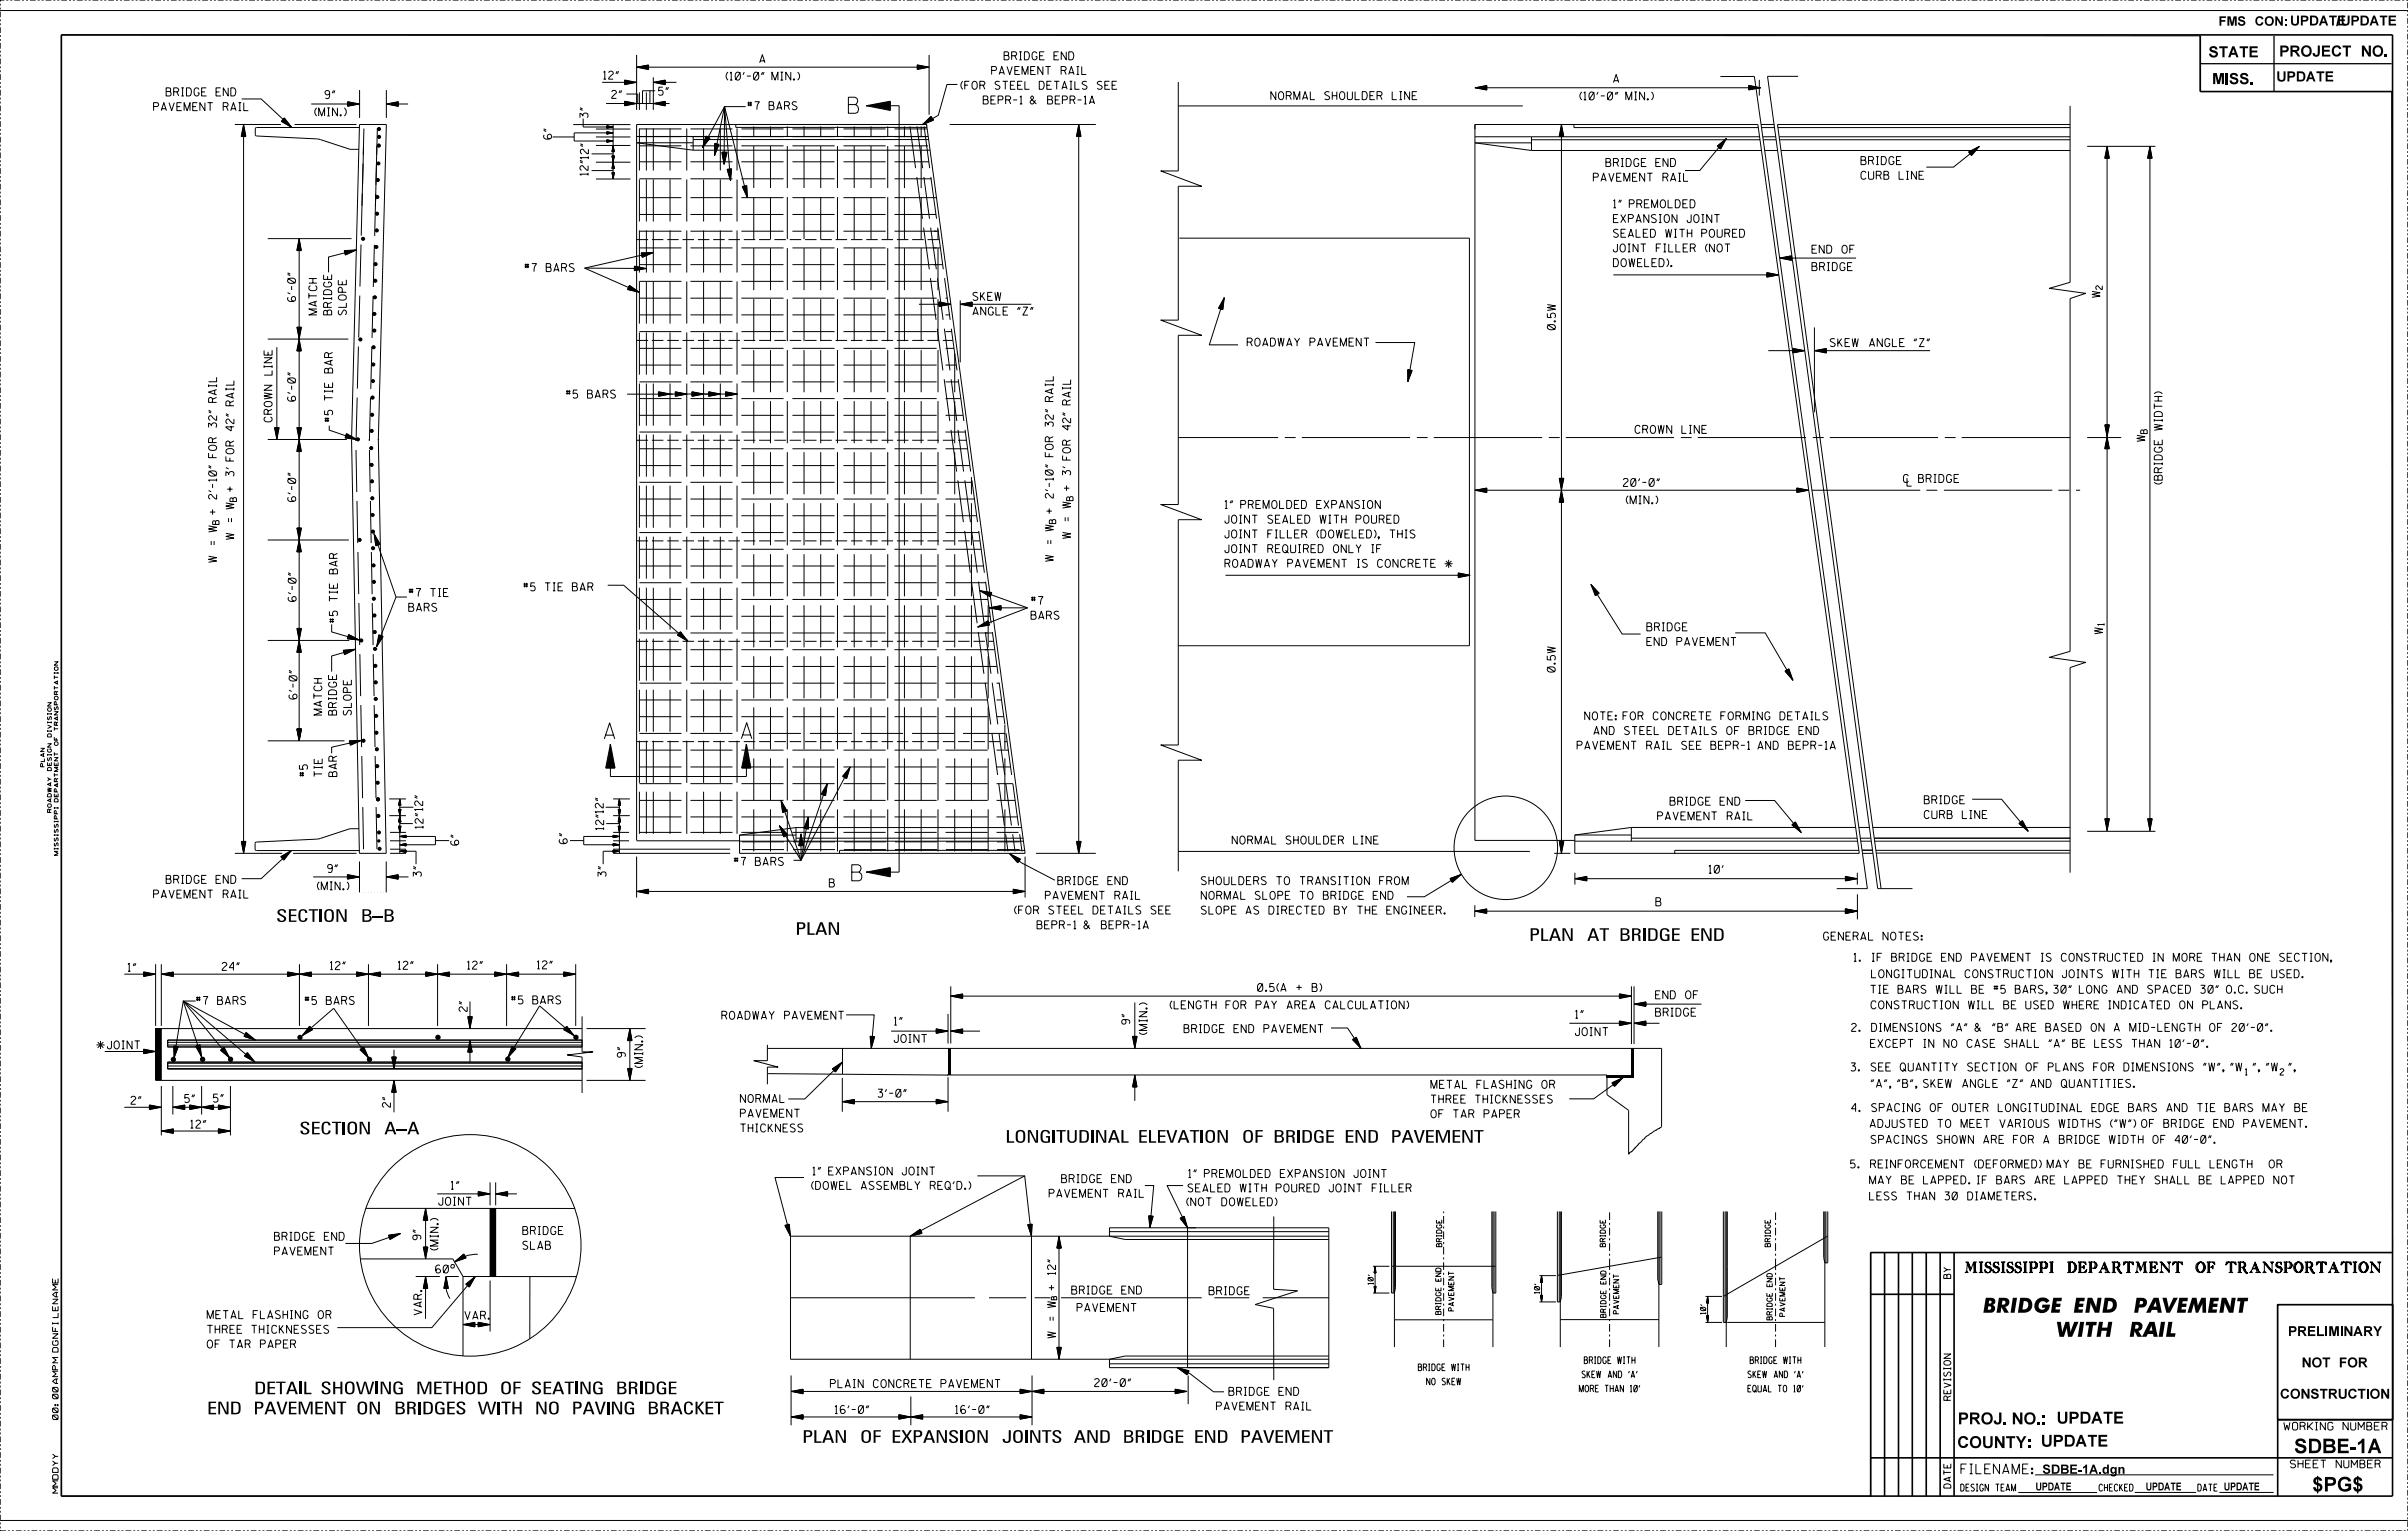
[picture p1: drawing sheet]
<svg xmlns="http://www.w3.org/2000/svg" width="879mm" height="559mm" viewBox="0 0 879 559" stroke-linecap="round" stroke-linejoin="round" font-family="sans-serif">
<defs><g id="words">
<text font-size="6.3" x="717.1" y="464.5">MISSISSIPPI DEPARTMENT OF TRANSPORTATION</text>
<g font-size="5.9">
<text x="309.6" y="41.4">B</text>
<text x="220.5" y="269.7">A</text>
<text x="270.6" y="269.6">A</text>
<text x="310.9" y="321.5">B</text>
<text x="168.3" y="466.4" transform="rotate(-44 168.3 466.4)">°</text>
<text x="723.7" y="479.2">BRIDGE END PAVEMENT</text>
<text x="750.5" y="487.9">WITH RAIL</text>
</g>
<g font-size="5.6">
<text x="837.3" y="530.4">SDBE-1A</text>
<text x="844" y="544.4">$PG$</text>
</g>
<g font-size="4.9">
<text x="100.9" y="336.5">SECTION B-B</text>
<text x="290.4" y="341.2">PLAN</text>
<text x="558.1" y="343.4">PLAN AT BRIDGE END</text>
<text x="109.4" y="414">SECTION A-A</text>
<text x="367" y="417.1">LONGITUDINAL ELEVATION OF BRIDGE END PAVEMENT</text>
<text x="92.8" y="508.9">DETAIL SHOWING METHOD OF SEATING BRIDGE</text>
<text x="75.6" y="516.2">END PAVEMENT ON BRIDGES WITH NO PAVING BRACKET</text>
<text x="292.9" y="526.6">PLAN OF EXPANSION JOINTS AND BRIDGE END PAVEMENT</text>
</g>
<g font-size="4.6">
<text x="714.6" y="519.9">PROJ. NO.: UPDATE</text>
<text x="714.4" y="528.5">COUNTY:UPDATE</text>
</g>
<g font-size="4.3">
<text x="806.1" y="20.9">STATE</text>
<text x="831.8" y="20.7">PROJECT NO.</text>
<text x="807.3" y="30.7">MISS.</text>
</g>
<text font-size="3.9" x="830.8" y="29.8">UPDATE</text>
<g font-size="3.8">
<text x="852.6" y="9.6">/UPDATE</text>
<text x="835.1" y="487.6">PRELIMINARY</text>
<text x="840" y="499.1">NOT FOR</text>
<text x="832.1" y="510.5">CONSTRUCTION</text>
</g>
<g font-size="3.6">
<text x="809.7" y="9.4">FMS CON:UPDATE</text>
<text x="715.7" y="537.9">FILENAME:SDBE-1A.dgn</text>
</g>
<g font-size="3">
<text x="742.9" y="544">UPDATE</text>
<text x="783.1" y="544">UPDATE</text>
<text x="811.6" y="544">UPDATE</text>
</g>
<g font-size="2.9">
<text x="277.3" y="22.9">A</text>
<text x="366.5" y="21.8">BRIDGE END</text>
<text x="220.3" y="28.9">12&quot;</text>
<text x="265" y="29.3">(10'-0&quot; MIN.)</text>
<text x="361.9" y="27.2">PAVEMENT RAIL</text>
<text x="60.6" y="35">BRIDGE END</text>
<text x="118.6" y="36">9&quot;</text>
<text x="223.3" y="35.9">2&quot;</text>
<text x="240.4" y="34.7">5&quot;</text>
<text x="350.7" y="32.6">(FOR STEEL DETAILS SEE</text>
<text x="588.9" y="30.1">A</text>
<text x="56.1" y="40.4">PAVEMENT RAIL</text>
<text x="272.8" y="40">#7 BARS</text>
<text x="358.9" y="38">BEPR-1 &amp; BEPR-1A</text>
<text x="463.8" y="36.4">NORMAL SHOULDER LINE</text>
<text x="576.6" y="36.5">(10'-0&quot; MIN.)</text>
<text x="114.9" y="42.3">(MIN.)</text>
<text x="214.6" y="42.9" transform="rotate(-90 214.6 42.9)">3&quot;</text>
<text x="201.3" y="50.8" transform="rotate(-90 201.3 50.8)">6&quot;</text>
<text x="214.7" y="58" transform="rotate(-90 214.7 58)">1</text>
<text x="214.6" y="64" transform="rotate(-90 214.6 64)">12&quot;2&quot;</text>
<text x="586.1" y="60.8">BRIDGE END</text>
<text x="679.2" y="65.4">CURB LINE</text>
<text x="679.2" y="60.1">BRIDGE</text>
<text x="581.5" y="66.2">PAVEMENT RAIL</text>
<text x="588.9" y="75.9">1&quot; PREMOLDED</text>
<text x="588.9" y="81.2">EXPANSION JOINT</text>
<text x="588.9" y="86.6">SEALED WITH POURED</text>
<text x="588.9" y="92">JOINT FILLER (NOT</text>
<text x="661.3" y="92.4">END OF</text>
<text x="121" y="102" transform="rotate(-90 121 102)">E</text>
<text x="191.5" y="99.1">#7 BARS</text>
<text x="588.9" y="97.3">DOWELED).</text>
<text x="661.3" y="98.8">BRIDGE</text>
<text x="107.9" y="105.8" transform="rotate(-90 107.9 105.8)">-0&quot;</text>
<text x="107.9" y="110" transform="rotate(-90 107.9 110)">6'</text>
<text x="121" y="112.2" transform="rotate(-90 121 112.2)">RIDG</text>
<text x="355.1" y="109.6">SKEW</text>
<text x="766.4" y="108.5" transform="rotate(-90 766.4 108.5)">W</text>
<text x="115.7" y="114.9" transform="rotate(-90 115.7 114.9)">MATCH</text>
<text x="121" y="114.9" transform="rotate(-90 121 114.9)">B</text>
<text x="126.4" y="114.9" transform="rotate(-90 126.4 114.9)">SLOPE</text>
<text x="355.1" y="115">ANGLE &quot;Z&quot;</text>
<text x="567.7" y="115.9" transform="rotate(-90 567.7 115.9)">5W</text>
<text x="567.7" y="120.4" transform="rotate(-90 567.7 120.4)">0.</text>
<text x="455.2" y="126.3">ROADWAY PAVEMENT</text>
<text x="668" y="126.5">SKEW ANGLE &quot;Z&quot;</text>
<text x="99.3" y="136.9" transform="rotate(-90 99.3 136.9)">LINE</text>
<text x="121.4" y="136.1" transform="rotate(-90 121.4 136.1)">BAR</text>
<text x="79.1" y="139.4" transform="rotate(-90 79.1 139.4)">L</text>
<text x="99.3" y="142.4" transform="rotate(-90 99.3 142.4)">N</text>
<text x="107.9" y="142.2" transform="rotate(-90 107.9 142.2)">-0&quot;</text>
<text x="107.9" y="146.4" transform="rotate(-90 107.9 146.4)">6'</text>
<text x="121.4" y="146.1" transform="rotate(-90 121.4 146.1)">TIE</text>
<text x="206.5" y="145.3">#5 BARS</text>
<text x="384.4" y="146.5" transform="rotate(-90 384.4 146.5)">RAIL</text>
<text x="390.7" y="147.8" transform="rotate(-90 390.7 147.8)">RAIL</text>
<text x="99.3" y="154" transform="rotate(-90 99.3 154)">CROW</text>
<text x="121.4" y="154" transform="rotate(-90 121.4 154)">#5</text>
<text x="384.4" y="155.7" transform="rotate(-90 384.4 155.7)">32&quot;</text>
<text x="79.1" y="156" transform="rotate(-90 79.1 156)">32&quot; RAI</text>
<text x="85.4" y="157.2" transform="rotate(-90 85.4 157.2)">42&quot; RAIL</text>
<text x="384.4" y="161.2" transform="rotate(-90 384.4 161.2)">R</text>
<text x="390.7" y="156.9" transform="rotate(-90 390.7 156.9)">42&quot;</text>
<text x="596.8" y="158.2">CROWN LINE</text>
<text x="782.8" y="161.1" transform="rotate(-90 782.8 161.1)">W</text>
<text x="789.2" y="157" transform="rotate(-90 789.2 157)">WIDTH)</text>
<text x="390.7" y="162.4" transform="rotate(-90 390.7 162.4)">R</text>
<text x="789.2" y="162.3" transform="rotate(-90 789.2 162.3)">E</text>
<text x="85.4" y="173.8" transform="rotate(-90 85.4 173.8)">3'FOR</text>
<text x="390.7" y="173.4" transform="rotate(-90 390.7 173.4)">3'FO</text>
<text x="789.2" y="172.5" transform="rotate(-90 789.2 172.5)">RI</text>
<text x="79.1" y="178.1" transform="rotate(-90 79.1 178.1)">-10&quot; FOR</text>
<text x="85.4" y="179.5" transform="rotate(-90 85.4 179.5)">+</text>
<text x="108" y="178.9" transform="rotate(-90 108 178.9)">-0&quot;</text>
<text x="384.4" y="177.7" transform="rotate(-90 384.4 177.7)">-10&quot; FO</text>
<text x="390.7" y="179.1" transform="rotate(-90 390.7 179.1)">+</text>
<text x="592.5" y="177.6">20'-0&quot;</text>
<text x="694.7" y="176.1">C BRIDGE</text>
<text x="696" y="177.4">L</text>
<text x="789.2" y="176.7" transform="rotate(-90 789.2 176.7)">(</text>
<text x="789.2" y="175.3" transform="rotate(-90 789.2 175.3)">B</text>
<text x="79.1" y="182.1" transform="rotate(-90 79.1 182.1)">2'</text>
<text x="108" y="183.1" transform="rotate(-90 108 183.1)">6'</text>
<text x="384.4" y="181.8" transform="rotate(-90 384.4 181.8)">2'</text>
<text x="447.1" y="185.6">1&quot; PREMOLDED EXPANSION</text>
<text x="593.5" y="183.9">(MIN.)</text>
<text x="79.1" y="187.9" transform="rotate(-90 79.1 187.9)">+</text>
<text x="85.4" y="190.6" transform="rotate(-90 85.4 190.6)">= W</text>
<text x="384.4" y="187.5" transform="rotate(-90 384.4 187.5)">+</text>
<text x="390.7" y="190.2" transform="rotate(-90 390.7 190.2)">= W</text>
<text x="447.1" y="191">JOINT SEALED WITH POURED</text>
<text x="85.4" y="196.8" transform="rotate(-90 85.4 196.8)">W</text>
<text x="390.7" y="196.5" transform="rotate(-90 390.7 196.5)">W</text>
<text x="447.1" y="196.3">JOINT FILLER (DOWELED),</text>
<text x="507.3" y="196.3">THIS</text>
<text x="79.1" y="198.9" transform="rotate(-90 79.1 198.9)">= W</text>
<text x="384.4" y="198.6" transform="rotate(-90 384.4 198.6)">= W</text>
<text x="447.1" y="201.7">JOINT REQUIRED ONLY IF</text>
<text x="79.1" y="205.2" transform="rotate(-90 79.1 205.2)">W</text>
<text x="123.2" y="209.4" transform="rotate(-90 123.2 209.4)">BAR</text>
<text x="384.4" y="204.9" transform="rotate(-90 384.4 204.9)">W</text>
<text x="447.1" y="207.1">ROADWAY PAVEMENT IS CONCRETE</text>
<text x="108.1" y="215.3" transform="rotate(-90 108.1 215.3)">-0&quot;</text>
<text x="191" y="215.7">#5 TIE BAR</text>
<text x="108.1" y="219.5" transform="rotate(-90 108.1 219.5)">6'</text>
<text x="123.2" y="219.5" transform="rotate(-90 123.2 219.5)">TIE</text>
<text x="149.2" y="217.7">#7 TIE</text>
<text x="376.3" y="220.6">#7</text>
<text x="123.2" y="227.3" transform="rotate(-90 123.2 227.3)">#5</text>
<text x="149.2" y="223.1">BARS</text>
<text x="376.3" y="226">BARS</text>
<text x="601.1" y="230.3">BRIDGE</text>
<text x="767.4" y="231.3" transform="rotate(-90 767.4 231.3)">W</text>
<text x="601.1" y="235.6">END PAVEMENT</text>
<text x="567.6" y="245.3" transform="rotate(-90 567.6 245.3)">0.</text>
<text x="567.6" y="240.9" transform="rotate(-90 567.6 240.9)">5W</text>
<text x="108.4" y="251" transform="rotate(-90 108.4 251)">-0&quot;</text>
<text x="108.4" y="255.2" transform="rotate(-90 108.4 255.2)">6'</text>
<text x="128.2" y="252.7" transform="rotate(-90 128.2 252.7)">PE</text>
<text x="117.5" y="261" transform="rotate(-90 117.5 261)">MATCH</text>
<text x="122.8" y="261" transform="rotate(-90 122.8 261)">BRIDGE</text>
<text x="128.2" y="261" transform="rotate(-90 128.2 261)">S</text>
<text x="128.2" y="258.2" transform="rotate(-90 128.2 258.2)">LO</text>
<text x="578.4" y="262.7">NOTE: FOR CONCRETE FORMING DETAILS</text>
<text x="581.7" y="268.1">AND STEEL DETAILS OF BRIDGE END</text>
<text x="575.6" y="273.5">PAVEMENT RAIL SEE BEPR-1 AND BEPR-1A</text>
<text x="112.2" y="283.4" transform="rotate(-90 112.2 283.4)">#5</text>
<text x="117.6" y="283.4" transform="rotate(-90 117.6 283.4)">TIE</text>
<text x="123" y="283.4" transform="rotate(-90 123 283.4)">BAR</text>
<text x="609.5" y="293.9">BRIDGE END</text>
<text x="702.3" y="293.4">BRIDGE</text>
<text x="605" y="299.3">PAVEMENT RAIL</text>
<text x="702.3" y="298.8">CURB LINE</text>
<text x="154.4" y="302.4" transform="rotate(-90 154.4 302.4)">12&quot;12&quot;</text>
<text x="220.3" y="302.9" transform="rotate(-90 220.3 302.9)">12&quot;12&quot;</text>
<text x="167.4" y="308.5" transform="rotate(-90 167.4 308.5)">6&quot;</text>
<text x="207" y="307.9" transform="rotate(-90 207 307.9)">6&quot;</text>
<text x="449.7" y="308.1">NORMAL SHOULDER LINE</text>
<text x="267.8" y="315.9">#7 BARS</text>
<text x="60.6" y="322.4">BRIDGE END</text>
<text x="119.6" y="318.4">9&quot;</text>
<text x="153.8" y="319.9" transform="rotate(-90 153.8 319.9)">3&quot;</text>
<text x="221.2" y="319.9" transform="rotate(-90 221.2 319.9)">3&quot;</text>
<text x="302.7" y="323.7">B</text>
<text x="386.1" y="322.9">BRIDGE END</text>
<text x="438.4" y="322.9">SHOULDERS TO TRANSITION FROM</text>
<text x="623.7" y="318.7">10'</text>
<text x="56.1" y="327.8">PAVEMENT RAIL</text>
<text x="115.8" y="324.8">(MIN.)</text>
<text x="381.5" y="328.3">PAVEMENT RAIL</text>
<text x="438.4" y="328.3">NORMAL SLOPE TO BRIDGE END</text>
<text x="370.3" y="333.6">(FOR STEEL DETAILS SEE</text>
<text x="438.4" y="333.6">SLOPE AS DIRECTED BY THE ENGINEER.</text>
<text x="604.4" y="330.6">B</text>
<text x="378.5" y="339">BEPR-1 &amp; BEPR-1A</text>
<text x="665.5" y="343.1">GENERAL NOTES:</text>
<text x="120.5" y="353.9">12&quot;</text>
<text x="145.3" y="353.8">12&quot;</text>
<text x="170.6" y="353.7">12&quot;</text>
<text x="196.1" y="353.6">12&quot;</text>
<text x="676.6" y="350.9">1.</text>
<text x="682.6" y="350.9">IF BRIDGE END PAVEMENT IS CONSTRUCTED IN MORE THAN ONE SECTION,</text>
<text x="46.7" y="354.5">1&quot;</text>
<text x="81.1" y="354.2">24&quot;</text>
<text x="683" y="356.9">LONGITUDINAL CONSTRUCTION JOINTS WITH TIE BARS WILL BE USED.</text>
<text x="459" y="361.9">0.5(A + B)</text>
<text x="604.3" y="364.6">END OF</text>
<text x="682.7" y="362.6">TIE BARS WILL BE #5 BARS, 30&quot; LONG AND SPACED 30&quot; O.C. SUCH</text>
<text x="71.5" y="366.6">#7 BARS</text>
<text x="111.2" y="366.6">#5 BARS</text>
<text x="170.5" y="369.2" transform="rotate(-90 170.5 369.2)">2&quot;</text>
<text x="186.6" y="366.4">#5 BARS</text>
<text x="418.7" y="366.8" transform="rotate(-90 418.7 366.8)">)</text>
<text x="427.1" y="368.2">(LENGTH FOR PAY AREA CALCULATION)</text>
<text x="575" y="371.6">1&quot;</text>
<text x="604.3" y="370.9">BRIDGE</text>
<text x="682.9" y="368.2">CONSTRUCTION WILL BE USED WHERE INDICATED ON PLANS.</text>
<text x="263.5" y="372">ROADWAY PAVEMENT</text>
<text x="326.4" y="374.2">1&quot;</text>
<text x="412.3" y="373.8" transform="rotate(-90 412.3 373.8)">9&quot;</text>
<text x="418.7" y="377.6" transform="rotate(-90 418.7 377.6)">(</text>
<text x="418.7" y="376.1" transform="rotate(-90 418.7 376.1)">M</text>
<text x="418.7" y="373" transform="rotate(-90 418.7 373)">I</text>
<text x="432.1" y="376.9">BRIDGE END PAVEMENT</text>
<text x="575" y="378">JOINT</text>
<text x="675.8" y="376.5">2.</text>
<text x="682" y="376.5">DIMENSIONS &quot;A&quot; &amp; &quot;B&quot; ARE BASED ON A MID-LENGTH OF 20'-0&quot;.</text>
<text x="39.2" y="382.8">JOINT</text>
<text x="234.6" y="378.8" transform="rotate(-90 234.6 378.8)">)</text>
<text x="326.4" y="380.5">JOINT</text>
<text x="682.7" y="382.3">EXCEPT IN NO CASE SHALL &quot;A&quot; BE LESS THAN 10'-0&quot;.</text>
<text x="228.2" y="385.9" transform="rotate(-90 228.2 385.9)">9&quot;</text>
<text x="234.6" y="389.6" transform="rotate(-90 234.6 389.6)">(</text>
<text x="234.6" y="388.2" transform="rotate(-90 234.6 388.2)">M</text>
<text x="234.6" y="385" transform="rotate(-90 234.6 385)">IN.</text>
<text x="675.6" y="390.9">3.</text>
<text x="681.6" y="390.9">SEE QUANTITY SECTION OF PLANS FOR DIMENSIONS &quot;W&quot;, &quot;W &quot;, &quot;W &quot;,</text>
<text x="320.5" y="400.5">3'-0&quot;</text>
<text x="522.3" y="397.2">METAL FLASHING OR</text>
<text x="682.9" y="396.9">&quot;A&quot;, &quot;B&quot;, SKEW ANGLE &quot;Z&quot; AND QUANTITIES.</text>
<text x="47.9" y="403">2&quot;</text>
<text x="67.4" y="402.4">5&quot;</text>
<text x="77.9" y="402.3">5&quot;</text>
<text x="142.5" y="404.1" transform="rotate(-90 142.5 404.1)">2&quot;</text>
<text x="270.2" y="407.8">PAVEMENT</text>
<text x="270.2" y="402.4">NORMAL</text>
<text x="522.3" y="408">OF TAR PAPER</text>
<text x="522.3" y="402.6">THREE THICKNESSES</text>
<text x="675.8" y="405.7">4.</text>
<text x="681.7" y="405.7">SPACING OF OUTER LONGITUDINAL EDGE BARS AND TIE BARS MAY BE</text>
<text x="69.6" y="411.8">12&quot;</text>
<text x="270.2" y="413.2">THICKNESS</text>
<text x="682.5" y="411.5">ADJUSTED TO MEET VARIOUS WIDTHS (&quot;W&quot;) OF BRIDGE END PAVEMENT.</text>
<text x="682.9" y="417.4">SPACINGS SHOWN ARE FOR A BRIDGE WIDTH OF 40'-0&quot;.</text>
<text x="296.7" y="428.9">1&quot; EXPANSION JOINT</text>
<text x="387.4" y="431.6">BRIDGE END</text>
<text x="433.8" y="429.8">1&quot; PREMOLDED EXPANSION JOINT</text>
<text x="675.4" y="426.3">5.</text>
<text x="681.1" y="426.3">REINFORCEMENT (DEFORMED) MAY BE FURNISHED FULL LENGTH</text>
<text x="827.6" y="426.3">OR</text>
<text x="164.6" y="434">1&quot;</text>
<text x="296.2" y="434.1">(DOWEL ASSEMBLY REQ'D.)</text>
<text x="382.9" y="437">PAVEMENT RAIL</text>
<text x="433.6" y="435.1">SEALED WITH POURED JOINT FILLER</text>
<text x="682.4" y="432.1">MAY BE LAPPED. IF BARS ARE LAPPED THEY SHALL BE LAPPED NOT</text>
<text x="682.4" y="438">LESS THAN 30 DIAMETERS.</text>
<text x="160.2" y="439.9">JOINT</text>
<text x="433.1" y="440.1">(NOT DOWELED)</text>
<text x="160" y="445.4" transform="rotate(-90 160 445.4)">)</text>
<text x="100.2" y="452.7">BRIDGE END</text>
<text x="153.6" y="452.5" transform="rotate(-90 153.6 452.5)">9&quot;</text>
<text x="160" y="454.8" transform="rotate(-90 160 454.8)">MIN.</text>
<text x="190.8" y="456">SLAB</text>
<text x="190.8" y="450.6">BRIDGE</text>
<text x="100.2" y="458.1">PAVEMENT</text>
<text x="160" y="456.2" transform="rotate(-90 160 456.2)">(</text>
<text x="159" y="464.7">60</text>
<text x="385.2" y="465.2" transform="rotate(-90 385.2 465.2)">12&quot;</text>
<text x="385.2" y="471" transform="rotate(-90 385.2 471)">+</text>
<text x="391.2" y="472.3">BRIDGE END</text>
<text x="441.3" y="472.6">BRIDGE</text>
<text x="154" y="479.9" transform="rotate(-90 154 479.9)">VAR.</text>
<text x="393.1" y="478.7">PAVEMENT</text>
<text x="75.7" y="481.3">METAL FLASHING OR</text>
<text x="169.7" y="481.5">VAR.</text>
<text x="385.2" y="482" transform="rotate(-90 385.2 482)">= W</text>
<text x="75.7" y="486.7">THREE THICKNESSES</text>
<text x="385.2" y="488.3" transform="rotate(-90 385.2 488.3)">W</text>
<text x="75.7" y="492">OF TAR PAPER</text>
<text x="303.1" y="506.5">PLAIN CONCRETE PAVEMENT</text>
<text x="399.5" y="506.1">20'-0&quot;</text>
<text x="448.5" y="509.3">BRIDGE END</text>
<text x="304.8" y="515.9">16'-0&quot;</text>
<text x="348.7" y="515.9">16'-0&quot;</text>
<text x="444" y="514.7">PAVEMENT RAIL</text>
</g>
<g font-size="2.8">
<text x="833.6" y="521.9">WORKING NUMBER</text>
<text x="835.9" y="535.7">SHEET NUMBER</text>
</g>
<g font-size="2.5">
<text x="711.9" y="466.6" transform="rotate(-90 711.9 466.6)">BY</text>
<text x="712" y="495.8" transform="rotate(-90 712 495.8)">N</text>
<text x="712" y="508.7" transform="rotate(-90 712 508.7)">EVISIO</text>
<text x="712" y="511.1" transform="rotate(-90 712 511.1)">R</text>
<text x="21.2" y="518.1" transform="rotate(-90 21.2 518.1)">00:00 AMPM DGNFILENAME</text>
<text x="712" y="535.8" transform="rotate(-90 712 535.8)">E</text>
<text x="21.2" y="545" transform="rotate(-90 21.2 545)">MMDDYY</text>
<text x="712" y="543.2" transform="rotate(-90 712 543.2)">DAT</text>
<text x="715.6" y="544.2">DESIGN TEAM</text>
<text x="766.1" y="544.2">CHECKED</text>
<text x="802.1" y="544.2">DATE</text>
</g>
<g font-size="2.4">
<text x="578.2" y="497.7">BRIDGE WITH</text>
<text x="638.8" y="497.7">BRIDGE WITH</text>
<text x="517.6" y="500.3">BRIDGE WITH</text>
<text x="577.4" y="502.9">SKEW AND 'A'</text>
<text x="637.9" y="502.9">SKEW AND 'A'</text>
<text x="520.7" y="505.5">NO SKEW</text>
<text x="576.4" y="508">MORE THAN 10'</text>
<text x="637.9" y="508">EQUAL TO 10'</text>
</g>
<g font-size="2.3">
<text x="767.2" y="105.6" transform="rotate(-90 767.2 105.6)">2</text>
<text x="783.6" y="158.3" transform="rotate(-90 783.6 158.3)">B</text>
<text x="86.3" y="183.1" transform="rotate(-90 86.3 183.1)">B</text>
<text x="391.6" y="182.7" transform="rotate(-90 391.6 182.7)">B</text>
<text x="80" y="191.4" transform="rotate(-90 80 191.4)">B</text>
<text x="385.3" y="191.1" transform="rotate(-90 385.3 191.1)">B</text>
<text x="767.9" y="228.3" transform="rotate(-90 767.9 228.3)">1</text>
<text x="819.5" y="392.4">1</text>
<text x="832.2" y="392.4">2</text>
</g>
<g font-size="2">
<text x="18.7" y="269" transform="rotate(-90 18.7 269)">DIVISION</text>
<text x="21.2" y="266.6" transform="rotate(-90 21.2 266.6)">TRANSPORTATION</text>
<text x="21.2" y="272.1" transform="rotate(-90 21.2 272.1)">OF</text>
<text x="16.2" y="279.8" transform="rotate(-90 16.2 279.8)">PLAN</text>
<text x="18.7" y="281.3" transform="rotate(-90 18.7 281.3)">DESIGN</text>
<text x="18.7" y="296.5" transform="rotate(-90 18.7 296.5)">ROADWAY</text>
<text x="21.2" y="312.2" transform="rotate(-90 21.2 312.2)">MISSISSIPPI DEPARTMENT</text>
<text x="526.2" y="455.1" transform="rotate(-90 526.2 455.1)">BRIDGE</text>
<text x="585.9" y="455.1" transform="rotate(-90 585.9 455.1)">BRIDGE</text>
<text x="646.1" y="455.1" transform="rotate(-90 646.1 455.1)">BRIDGE</text>
<text x="525.9" y="467.6" transform="rotate(-90 525.9 467.6)">END</text>
<text x="501.2" y="468.8" transform="rotate(-90 501.2 468.8)">10'</text>
<text x="561.9" y="472.1" transform="rotate(-90 561.9 472.1)">10'</text>
<text x="586.1" y="468.7" transform="rotate(-90 586.1 468.7)">END</text>
<text x="646.8" y="469.6" transform="rotate(-90 646.8 469.6)">END</text>
<text x="385.7" y="474.4" transform="rotate(-90 385.7 474.4)">B</text>
<text x="525.9" y="479.8" transform="rotate(-90 525.9 479.8)">BRIDGE</text>
<text x="530.6" y="478.5" transform="rotate(-90 530.6 478.5)">PAVEMENT</text>
<text x="590.8" y="479.5" transform="rotate(-90 590.8 479.5)">PAVEMENT</text>
<text x="622.6" y="479.7" transform="rotate(-90 622.6 479.7)">10'</text>
<text x="586.1" y="480.8" transform="rotate(-90 586.1 480.8)">BRIDGE</text>
<text x="646.8" y="481.8" transform="rotate(-90 646.8 481.8)">BRIDGE</text>
<text x="651.5" y="480.5" transform="rotate(-90 651.5 480.5)">PAVEMENT</text>
</g>
</g></defs>
<g fill="none" stroke="#000" stroke-width=".36">
<path d="M0 3.8h878.8M22.4 12.7l780.6 .4v20.3h69.9l.3 423.8h-190.5v88.9h-660.3zM88.2 36.1h7.1l11.2 10.4M113.6 38h17.6M126.9 37.6l2 .4M126.9 37.4l2.9 .6M126.9 37.2l3.8 .8-3.8 .7M126.9 37.1l4.3 .9-4.3 .8zM126.9 37.9l.3 .1M126.9 37.3l3.3 .7M126.9 37.5l2.5 .5-2.5 .5M126.9 37.8l.9 .2-.9 .1 .7-.1z"/>
<path d="M129 38l-2.1 .3 1.7-.3-1.7-.4 1.3 .4-1.3 .2M129.9 38l-3 .5M130.3 38l-3.4 .6M131.2 32.9v10.1M141 32.9v10.1M141 38h7.9M141 38l4.4-.9v1.7zM142 38l3.4 .6M142.5 38l2.9 .5M143.3 38l2.1-.4-1.7 .4 1.7 .3zM145.4 37.3l-3.5 .7M145.4 37.5l-2.6 .5 2.6 .5"/>
<path d="M145.4 37.4l-3.1 .6M145.4 38.1l-.7-.1 .7-.2-1 .2 1 .2M145.4 37.2l-3.9 .8 3.9 .7M145.4 37.7l-1.4 .3 1.4 .2M145.4 37.9l-.4 .1h.4M219.8 30.1h12.5M221.2 37.8h23.2M227.9 36.9l4.4 .9-4.4 .8zM227.9 29.2l4.4 .9-4.4 .8zM227.9 37l3.9 .8-3.9 .7M227.9 29.3l3.9 .8-3.9 .7M227.9 38.1l1.4-.3-1.4-.3 1.8 .3-1.8 .3"/>
<path d="M227.9 29.8l1.8 .3-1.8 .2 1.4-.2zM227.9 37.1l3.5 .7-3.5 .6 3.1-.6M227.9 29.4l3.5 .7-3.5 .6M227.9 30l.4 .1h-.4M227.9 37.3l2.6 .5-2.6 .5M227.9 29.9l.8 .2-.8 .1M227.9 29.6l2.6 .5-2.6 .5M227.9 37.4l2.1 .4-2.1 .4M227.9 37.2l3 .6M227.9 29.7l2.1 .4-2.1 .4M227.9 29.5l3 .6M228 37.6l1 .2-1.1 .1 .8-.1-.8-.2 .4 .2-.4 .1"/>
<path d="M228 29.8l1 .3-1.1 .2M228.6 34.3h4.2v3.5M231 30.1l-3.1 .6M232.3 20v20.1M232.3 24.5h106.8M232.3 24.5l4.4-.8v1.7zM232.8 24.5l3.9 .8M233.3 24.5l3.4 .7M233.4 33.7v6.4M233.7 24.5l3-.5-2.6 .5M233.8 24.5l2.9 .6M234.2 24.5l2.5 .5"/>
<path d="M234.7 24.5l2 .4-1.7-.4M235.9 33.7v6.4M236 24.5l.7 .2M236 24.5l.7-.1-1 .1 1 .2M236.7 24.3l-1.4 .2 1.4 .3M236.7 24.1l-2.1 .4M236.7 24.4l-.4 .1 .4 .1M236.7 23.9l-3.4 .6M236.7 23.8l-3.9 .7M237.2 33.1v4.7M238.4 30.1h8.5M238.4 28.2v11.9"/>
<path d="M238.4 37.8l4.4-.8v1.7zM238.4 30.1l4.4-.9v1.7zM238.9 37.8l3.9 .8M238.9 30.1l3.9 .7M239.1 33.1h-4.6v4.7M239.4 37.8l3.4 .7M239.4 30.1l3.4 .6M239.9 37.8l2.9 .5-2.5-.5M239.9 30.1l2.9 .5M240.3 30.1l2.5 .5M240.8 37.8l2 .4M240.8 30.1l2 .3"/>
<path d="M241.1 37.8l1.7 .3M241.8 30.1l1 .2M242.1 30.1l.7 .1M242.1 37.8l.7-.2-.3 .2 .3 .1M242.8 37.3l-2.5 .5M242.8 29.6l-2.5 .5M242.8 37.4l-2.1 .4M242.8 37.6l-1 .2 1 .1-.7-.1M242.8 29.7l-2.1 .4M242.8 29.7l-1.7 .4 1.7 .2-1.4-.2 1.4-.3M242.8 29.9l-.7 .2M242.8 30l-.3 .1h.3"/>
<path d="M242.8 37.1l-3.4 .7M242.8 29.4l-3.4 .7M242.8 37l-3.9 .8M242.8 29.3l-3.9 .8M242.8 37.2l-3 .6M242.8 29.5l-3 .6M242.8 37.5l-1.4 .3 1.4 .3M272.1 38.9h-7.7l8.4 33.2M316.2 38.6h12v279.7h-12M316.2 38.6l8.7-1.7v3.4zM318.1 38.6l6.8 1.3M319.1 38.6l5.8 1.1"/>
<path d="M319.9 38.6l5 1M320.9 38.6l4 .8M324.9 37.9l-3.4 .7 3.4 .7M324.9 38.2l-2 .4 2 .4M324.9 38.5l-.7 .1 .7 .1M324.9 37.8l-4.2 .8M324.9 37.4l-6.1 1.2M324.9 38.1l-2.7 .5 2.7 .6M324.9 38.3l-1.4 .3 1.4 .3M324.9 37.6l-5.1 1M324.9 37.1l-7.8 1.5 7.8 1.5M324.9 37.3l-6.9 1.3"/>
<path d="M334.7 25.2l3.4-.7-3.4-.7 3.9 .7-3.9 .8M334.7 24.1l2 .4M334.7 24.2l1.7 .3-1.7 .4 2.1-.4M334.7 24.3l1.4 .2-1.4 .3M334.7 23.7l4.4 .8-4.4 .9zM334.7 24.5h.4l-.4 .1M334.7 24.7l.8-.2-.8-.1 1 .1-1 .2M337.2 24.5l-2.5-.5 2.9 .5M337.3 24.5l-2.6 .5M337.7 24.5l-3 .6M339.1 20v21.9M349.4 30.8h-3.8l-3.2 11.3-5.7 3.3"/>
<path d="M430 30v32.4h-6.3l14.8 5.6h-8.5v48.8h-6.3l14.8 5.6h-8.5v61.8l-6.3-.1 14.8 5.6h-8.5v82.2h-6.3l14.8 5.6h-8.5v40.5M430 38.7h125.8M538.3 32h104.3M538.3 32l4.4-.8v1.7zM539.2 32l3.5-.6-3.1 .6M539.3 32l3.4 .7M539.8 32l2.9 .6M540.6 32l2.1-.4-2.6 .4 2.6 .5M542.7 31.3l-3.9 .7 3.9 .8M542.7 31.8l-1.4 .2 1.4 .3M542.7 31.7l-1.8 .3 1.8 .4-2-.4M542.7 31.8l-1 .2 1 .2-.8-.2 .8-.1-.4 .1 .4 .1"/>
<path d="M627.9 27.9h12.4l41.2 296.4h-11.2M638.2 31.5l2.5 .5M638.2 31.3l3.9 .7M638.2 31.8l1.4 .2-1.4 .3M638.2 31.2l4.4 .8-4.4 .8zM638.2 31.8l1 .2-1 .2 .8-.2-.8-.1 .4 .1-.4 .1M638.2 31.5l2.9 .5M638.2 31.4l3.4 .6M640.2 32l-2-.3 1.7 .3-1.7 .4 2.1-.4M640.8 32l-2.6 .5M641.7 32l-3.5 .7M642.1 29.1v5.8"/>
<path d="M642.1 32l-3.9 .8M656.2 27.9h-11.1l40.2 296.4h12.7M755.5 38.6v64.4l-7.5 2.2 13.2 1.9-5.7 1.9v128.7l-7.5 2.2 13.2 1.9-5.7 1.9v74.8M85.7 45.4h16.8M88.8 49.8l.1-.7 .1 .7-.1-1-.2 1M88.8 49.8l.1-.3 .1 .3M88.9 45.4v266.1M88.9 45.4l.8 4.4h-1.7zM88.9 45.9l.7 3.9-.7-3.4M88.9 46.8l.6 3M88.9 47.7l.4 2.1M88.9 46l-.8 3.8"/>
<path d="M88.9 47l-.6 2.8M88.9 47.8l-.4 2M88.9 47.3l.5 2.5M88.9 46.5l-.7 3.3M88.9 47.3l-.5 2.5M89.1 49.8l-.2-1.4-.3 1.4 .3-1.7 .4 1.7M102.8 44.2l3 1.7M102.9 44l1.9 1M103.1 43.8l.7 .3-.5-.6 .7 .8-1-.5M103.2 43.6l3.3 2.9M103.4 43.5l1.1 1.3-1.5-.9 1.2 .7zM103.4 43.4l1.3 1.6"/>
<path d="M103.5 43.3l1.6 2M103.6 43.2l1.8 2.3M103.6 43.1l2.2 2.8M103.7 43.1l2.5 3.1-3.5-2M103.8 43l2.7 3.5-3.8-2.2zM105.1 45.3l-2.3-1.2 2.7 1.5M107.5 45.4h22.6M131.2 46.5h-37.5l-.5 .5v2.1l.4 .5 22.3 1.1 11.9 3.8h3.2M132.8 46.9l-1 39.1M137.7 46.7l-1 39.4M201.7 50h7.8M209.2 45.5h20.9"/>
<path d="M212.8 43.3v3.1h11M215.9 56.2h7.9M217.5 47.1h12.6M217.5 50h12.6M217.5 53.1h12.6M217.5 59.2h12.6M221.4 45.9l2.1 .5-2.1 .3M221.4 48.1l2.1 .4-2.1 .4M221.4 48.2l1.6 .3M221.4 46.2l.6 .2zM221.4 48.4l.4 .1zM221.4 51.4l.6 .1z"/>
<path d="M221.4 45.9l2.4 .5M221.4 48l2.4 .5M221.4 48.3l1.2 .2-1.2 .2 1-.2-1-.2 .6 .2-.6 .1M221.4 46.2l1.2 .2-1.2 .2 1-.2zM221.4 51.3l1.2 .2-1.2 .2 1-.2zM221.4 48.3l1.4 .2-1.4 .3M221.4 45.9v.9l2.4-.4M221.4 48v1l2.4-.5M221.4 51l2.4 .5-2.4 .4zM221.4 46l1.9 .4M221.4 48.2l1.9 .3-1.9 .4M221.7 46.4h-.3"/>
<path d="M221.7 51.5h-.3M223 46.4l-1.6-.3 1.4 .3-1.4 .2 1.7-.2M223 51.5l-1.6-.3 1.4 .3-1.4 .3M223.1 48.5l-1.7 .3M223.1 51.5l-1.7 .4 2.1-.4-2.1-.4 1.9 .4M223.3 56.9h1l-.5 2.3M223.3 56.9l.5 2.3M223.4 56.9l.4 2 .4-2-.4 1.8-.4-1.8 .4 1.6M223.6 56.9l.2 .9M223.6 56.9l.2 .7 .1-.7M223.8 45.5v19.8M223.8 53.1l.4 2.3h-.9z"/>
<path d="M223.8 53.8l.3 1.6M223.8 54.3l.2 1.1-.2-.9-.2 .9M223.8 53.6l-.3 1.8 .3-1.5M223.8 54.4l-.2 1 .2-1.3 .2 1.3M223.8 54.7l-.2 .7M223.8 55v.4M223.8 54.7l.1 .7M223.8 55.1l.1 .3M223.8 53.6l.3 1.8M223.8 58l-.2-1.1 .2 1.3 .2-1.3-.2 1.5M223.8 59.2l-.5 2.4h.9M223.8 59.2l.4 2.4"/>
<path d="M223.8 59.9l.3 1.7M223.8 59.7l-.3 1.9 .3-1.6M223.8 59.7l.3 1.9M223.8 48.5h-14.3v3h14.3M223.9 55.4l-.1-.5-.1 .5M223.9 56.9l-.1 .4v-.4M223.9 56.9l-.1 .5-.1-.5M224 56.9l-.2 1.1M224.2 55.4l-.4-2.1-.4 2.1M232.3 49.8h106.5M233.4 53.2h15.3M233.4 47.1h15.3"/>
<path d="M233.4 59.1h15.3M233.4 46.9v15.3M233.4 49.9h15.3M235.9 46.9v15.3M238.4 46.9v15.3M244.5 46.9v15.3M250.6 46.9v15.3M252 53.2h15.3M252 47.1h15.3M252 59.1h15.3M252 49.9h15.3M253 52.1h-20.7l20.7 2.7"/>
<path d="M253 50v4.8M253 54.8h86.4M253 50.9h85.9M256.4 53.9l8-15-3.6 17.9M256.8 46.9v15.3M257.7 49.6l1.5 .8-2.8 3.5zM257.8 49.7l-1 3.4M257.9 49.8l-.9 2.9M258 49.8l-.6 2.1M258.2 50l-.3 .9 .7-.8M258.3 50l-.2 .7M258.3 50l-.1 .4 .3-.3-.4 .6"/>
<path d="M258.4 50l-2 3.9M258.6 50.2l-.9 1.1 .5-1.4-.6 1.7 1.1-1.4M258.8 50.2l-1.3 1.6M258.8 50.3l-1.6 1.9M258.9 50.3l-1.9 2.3M259 50.3l-2.2 2.8M259.1 50.4l-2.5 3.1M260.8 52.4l1.6 .3-1.6 4.1zM260.8 52.4l.1 3.9 1.4-3.7M260.9 52.4v3.5M261 52.4v3.1M261.1 52.4v2.6"/>
<path d="M261.2 52.4v2.2M261.3 52.5v1.4l.6-1.3-.6 1.6M261.4 52.5v1l.4-.9M261.5 52.5v.4l.2-.4-.3 .7M261.6 52.5l-.8 4.3M262 52.6l-.8 1.9M262.1 52.6l-1 2.4M262.1 52.6l-1 2.8M262.3 52.6l-1.4 3.2M262.9 46.9v15.3M263.5 55.6l.8 3.8 .7-3.8-.6 2.9M263.6 55.6l.7 3.4"/>
<path d="M263.7 55.6l.6 3M263.7 55.5l1.7 .1-1.1 4.3zM263.8 55.5l.5 3.5M263.9 55.6l.4 2.1M263.9 55.6l.4 1.7 .3-1.7-.3 .7-.2-.7M263.9 55.5l.4 3.1M264 55.6l.3 1.3 .2-1.3M264 55.5l.4 2.6M264.1 55.6l.2 1 .2-1M264.1 55.5l.3 2.2M264.2 55.5l.2 1.8 .4-1.7M264.3 59.9l.1-21 2.2 27.1"/>
<path d="M264.3 55.6v4.3M264.3 55.5l.1 1.4 .4-1.3-.5 2.4M264.3 55.6v.3l-.1-.3M264.3 55.5l.2 1.1 .2-1M264.4 58.1l.5-2.5-.6 3.3M264.5 55.6l-.2 4.3M264.7 55.6l-.4 2M264.7 55.6l-.2 .7-.1-.7M264.8 55.6l-.5 2.9M264.9 55.6l-.5 2M265.1 55.6l-.8 4.3M265.1 55.6h-1.7l.9 4.3"/>
<path d="M265.2 55.6l-.9 3.3M265.3 55.6l-1 3.8-.5-3.8 .5 2.5M268.5 45.4v1.1h69.8M269 46.9v15.3M270.6 53.2h15.4M270.6 47.1h15.4M270.6 59.1h15.4M270.6 49.9h15.4M275.1 46.1v4M275.1 53.3v15.4M281.2 46.1v4M281.2 53.3v15.4"/>
<path d="M287.3 46.1v4M287.3 53.3v15.4M289.2 53.2h15.4M289.2 47.1h15.4M289.2 59.1h15.4M289.2 49.9h15.4M293.4 46.1v4M293.4 53.3v15.4M299.5 46.1v4M299.5 53.3v15.4M305.6 46.1v4M305.6 53.3v15.4"/>
<path d="M307.8 53.2h15.4M307.8 47.1h15.4M307.8 59.1h15.4M307.8 49.9h15.4M311.7 46.1v4M311.7 53.3v15.4M317.9 46.1v4M317.9 53.3v15.4M324 46.1v4M324 53.3v15.4M326.5 53.2h12.2M326.5 47.1h11.8"/>
<path d="M326.5 59.1h12.6M326.5 49.9h11.8M330.1 46.1v4M330.1 53.3v15.4M332.1 46.1l2.1 15.3M334.7 46.1l2 15.3M336.2 46.1v4M336.2 53.3v15.4M336.6 45.5l3.2-3.1 .9 1.5zM337.3 46.1l2 15.3M338.2 45.4l35.9 266.1h-104.2v-6.7M338.2 45.4h-105.9v261.3"/>
<path d="M338.2 45.4v.7M339.4 43.7l.8-.7-.5 .5 .7-.2zM339.9 42.5l-2.9 2.8 3.7-1.5M339.9 42.6l-2.5 2.4M339.9 42.7l-2.2 2.1M340 42.7l-1.9 1.9 2.4-1.1M340.1 42.9l-1 1M340.3 43.2l-3.7 2.3M340.4 43.4l-1.3 .5M340.4 43.4l-1.6 .7 1.2-1.3-1.5 1.5M340.5 43.5l-1.9 .7M340.6 43.6l-2.7 1.1"/>
<path d="M340.6 43.7l-3.2 1.3M346.6 45.4h53.3M393.7 45.4l.8 4.4h-1.6M393.7 45.4v266.1M393.7 45.4l-.8 4.4M393.7 45.9l.7 3.9M393.7 46.8l.6 3M393.7 47.3l.4 2.5-.4-2.1M393.7 46l-.8 3.8M393.7 47l-.6 2.8M393.7 47.8l-.4 2 .4-1.7 .4 1.7M393.7 48.8l-.1 1 .1-.7 .1 .7-.1-.3-.1 .3"/>
<path d="M393.7 46.4l.7 3.4M393.7 46.5l-.7 3.3M393.7 47.3l-.5 2.5M394 49.8l-.3-1.4-.3 1.4M538.3 49.9h103.9M558.9 54.9h84M558.9 51h83.4M558.9 49.9v5M558.9 52.1h-20.6l20.6 2.8M569.8 49.8l.1-1 .2 1M569.9 45.4l.8 4.4h-1.7zM569.9 45.4v266.1"/>
<path d="M569.9 45.9l.8 3.9M569.9 46.8l.6 3M569.9 47.7l.4 2.1-.4-1.7-.3 1.7 .3-2M569.9 46l-.8 3.8M569.9 47l-.6 2.8M569.9 46.4l.6 3.4M569.9 47.3l.5 2.5M569.9 46.5l-.7 3.3M569.9 47.3l-.5 2.5M570.2 49.8l-.3-1.4-.3 1.4M574.4 45.4v1.2h67.3M626.7 53.3l3.4-2.8-2.1 3.9z"/>
<path d="M627.5 54l.4-.9-.8 .6 1.1-.9-.7 1.3M627.8 53.3l-.4 .7M627.8 53.3l-.6 .5 .4-.2-.3 .3M628.6 52.4l-1 1.8M628.6 52.2l-1.6 1.4 1.4-1-.8 1.5M628.9 52l-1.2 2.2M628.9 51.9l-2 1.7M629.1 51.6l-1.4 2.7M629.2 51.5l-2.3 2M629.5 51.3l-1.7 3M629.5 51.2l-2.7 2.3M629.8 50.9l-1.9 3.5"/>
<path d="M629.8 50.9l-3.1 2.5M630.1 50.5l-2.8 3.4M630.1 50.5l-9.7 11.7h-5.4M642.7 45.4h4.8M642.9 46.6h4.7M643.3 49.9h4.8M643.5 51h4.7M644 54.9h4.8M648.9 46.6h106.6M649.3 49.9h106.2M649.5 51h106M650 54.9h105.5"/>
<path d="M718.5 55.5l3.9-2.1-2.9 3.4zM718.8 55.9l1.5-.8-1.1 1.3M719.6 55.7l-.7 .3 .9-.5-.6 .8 .9-1-1.3 .6M720.6 54.9l-1.9 .9M720.7 54.8l-1.5 1.6M720.9 54.6l-2.2 1.2M721 54.5l-1.7 2M721.3 54.3l-2.7 1.4M721.4 54.2l-2.1 2.4M721.6 54l-3 1.6M721.7 54l-2.3 2.7M722 53.7l-2.5 3"/>
<path d="M722 53.7l-3.5 1.9M722.4 53.4l-3.4 2.8 .6-.5M722.4 53.4l-9.4 7.6h-9.9M755.5 45.4h-106.8l37.8 278.8M761.8 53.4h24.9M768.9 57.8l.1-.4 .1 .4M769 53.4v249.8M769 53.4l.9 4.4h-1.8zM769 53.9l.8 3.9M769 54.8l.6 3M769 55.7l.4 2.1M769 53.9l-.8 3.9"/>
<path d="M769 54.9l-.5 2.9M769 55.8l-.4 2M769 57l-.1 .8M769 57.1l.2 .7-.2-1-.2 1M769 54.3l.7 3.5M769 55.2l.5 2.6M769 54.4l-.7 3.4M769 55.3l-.5 2.5M769.3 57.8l-.3-1.4-.3 1.4 .3-1.7 .4 1.7M784.6 57.8v-.4l.1 .4M784.6 53.4v249.8M784.6 53.4l.9 4.4h-1.7z"/>
<path d="M784.6 53.9l.8 3.9M784.6 54.8l.6 3M784.6 55.7l.4 2.1-.4-1.7-.3 1.7M784.6 53.9l-.7 3.9M784.6 54.9l-.5 2.9M784.6 55.8l-.3 2M784.6 56.4l.2 1.4-.2-1-.2 1zM784.6 57l-.1 .8M784.6 57.1l.2 .7M784.6 54.3l.7 3.5M784.6 55.2l.5 2.6M784.6 54.4l-.6 3.4"/>
<path d="M784.6 55.3l-.4 2.5M215.9 62.3h7.9M217.5 65.3h12.6M223.3 63h1l-.5 2.3M223.3 63l.5 2.3M223.4 61.6l.4-2.1 .4 2.1M223.4 63l.4 2.1 .4-2.1-.4 1.8M223.6 63l.2 .7 .1-.7M223.8 60.4l.2 1.2-.2-1-.2 1M223.8 60.5l-.2 1.1M223.8 60.2l.2 1.4M223.8 61l-.1 .6"/>
<path d="M223.8 64.6l-.3-1.6 .3 1.8M223.8 64.1l-.2-1.1 .2 1.3 .2-1.3-.2 1.5M223.8 61.6v-.8l-.2 .8M223.9 63l-.1 .4v-.4M223.9 63l-.1 .5-.1-.5M223.9 63l-.1 .9-.2-.9M224 63l-.2 1.1M233.4 65.3h15.3M233.4 72.1h15.3M233.4 78.3h15.3M233.4 65.5v15.4M235.9 65.5v15.4"/>
<path d="M238.4 65.5v15.4M244.5 65.5v15.4M250.6 65.5v15.4M252 65.3h15.3M252 72.1h15.3M252 78.3h15.3M256.8 65.5v15.4M262.9 65.5v15.4M265.4 61.8l1.2 3.8M265.5 61.7l1 3.4M265.6 61.7l.9 3M265.7 61.7l.7 2.5"/>
<path d="M265.8 61.7l.6 2.1M265.8 61.7l.5 1.7 .3-1.8-.2 2.1M265.9 61.7l.4 1.4 .2-1.4-.2 1-.3-1M266.2 61.7l.4 4.3M266.2 61.7v.4l-.2-.4 .2 .7 .1-.7M266.4 64.2l.3-2.6-.2 3M266.8 61.6l-.3 3.5M266.9 61.6l-.3 3.9M267 61.6l-.4 4.4M267 61.6l-1.6 .2 1.2 4.2M269 65.5v15.4M270.6 65.3h15.4"/>
<path d="M270.6 72.1h15.4M270.6 78.3h15.4M270.9 68.1l1.7-.4 .2 4.4zM271 68.1l1.7 3.6M271.1 68.1l1.5 3.2M271.1 68.1l1.4 2.7M271.3 68l1 2.4M271.9 67.8l.1 1.1-.4-1 .3 .7v-.7l-.1 .4-.2-.4M272 67.8l.1 1.5-.6-1.3M272 67.8l.1 1.8-.8-1.6 .9 2M272.1 67.8l.1 2.1M272.2 67.8l.1 2.5"/>
<path d="M272.3 67.8l.1 2.9M272.4 67.7l.2 3.5M272.5 67.7l.2 3.9M275.1 71.9v15.4M281.2 71.9v15.4M287.3 71.9v15.4M289.2 65.3h15.4M289.2 72.1h15.4M289.2 78.3h15.4M293.4 71.9v15.4M299.5 71.9v15.4M305.6 71.9v15.4"/>
<path d="M307.8 65.3h15.4M307.8 72.1h15.4M307.8 78.3h15.4M311.7 71.9v15.4M317.9 71.9v15.4M324 71.9v15.4M326.5 65.3h13.4M326.5 72.1h15.3M326.5 78.3h15.1h-.8M330.1 71.9v15.4M334.6 64.6l2.1 15.2M336.2 71.9v15.4"/>
<path d="M337.2 64.6l2 15.2M339.7 64.6l2.1 15.2M97.7 87.1h30.6M108.5 91.5l.7-3.5 .6 3.5M109.1 91.5l.1-.4 .1 .4M109.2 87.1v183.3M109.2 87.1l.8 4.4h-1.7zM109.2 89.4l.4 2.1-.4-1.8-.4 1.8M109.2 88.6l-.6 2.9M109.2 89.5l-.4 2M109.2 90.1l.2 1.4-.2-1-.3 1zM109.2 90.7l-.2 .8"/>
<path d="M109.2 90.8l.1 .7M109.2 88.9l.5 2.6M109.2 89l-.5 2.5M109.9 91.5l-.7-3.9-.8 3.9M125.6 91.5l.4 1.6M125.8 92.1l1-.1-.9 .5M126.5 92.1h-.7M127.2 92h-1.4M127.8 91.8l-2.1 .1h1.8l-1.6 .7 1.2-.6M127.9 91.8l-2 .9M128.3 91.7l-2.4 1.1M128.6 91.6l-2.9 .2 2.5-.1"/>
<path d="M128.8 91.5l-2.8 1.4M129.1 91.5l-3.4 .2M129.2 91.4l-3.2 1.6M129.6 91.3l-4 .2M129.6 91.3l-3.6 1.7M130.1 91.2l-10.2 2.6v5.6M130.1 91.2l-4.3 1.2M130.1 91.2l-4.5 .3M130.1 91.2l-4.1 1.9M131.8 89.3l-.4 15.3M136.6 89.4l-.4 15.3M213.4 97.9l22.5 .1"/>
<path d="M213.4 97.9l20 8.8M231.5 98.6l3.4-.6-3.4-.8 3.9 .8-3.9 .7M231.5 97.8l.7 .2-.7 .1M231.5 98.2l1-.2-1-.3 1.4 .3-1.4 .2M231.5 97.9l4.4 .1M231.5 97.6l2.1 .4-2.1 .4 1.8-.4-1.8-.4M231.5 97.1l4.4 .9-4.4 .8zM233.4 84.4h15.3M233.4 90.5h15.3M233.4 96.6h15.3M233.4 84.1v15.4M234 92.3l4.4-.1-4 1.7z"/>
<path d="M234 92.4l4-.1-3.7 1.6M234.1 92.9h1.4l-1.3 .5M234.1 93.1h.4l-.3 .2 .7-.3h-.8l1.1-.1-1 .4M234.4 98l-2.9-.6 2.5 .6-2.5 .5M234.6 98l-3.1 .6M235.9 84.1v15.4M236.2 92.7l-2 .8 1.7-.7h-1.8M236.6 92.6l-2.5 .1h2M236.7 92.6l-2.4 1M237 92.5l-3 .1M237.1 92.5l-2.8 1.2M237.5 92.4l-3.5 .1"/>
<path d="M238.4 92.2l-25 5.7M238.4 92.2l-4.2 .9M238.4 84.1v15.4M244.5 84.1v15.4M250.6 84.1v15.4M252 84.4h15.3M252 90.5h15.3M252 96.6h15.3M256.8 84.1v15.4M262.9 84.1v15.4M269 84.1v15.4M270.6 84.4h15.4"/>
<path d="M270.6 90.5h15.4M270.6 96.6h15.4M275.1 90.6v15.3M281.2 90.6v15.3M287.3 90.6v15.3M289.2 84.4h15.4M289.2 90.5h15.4M289.2 96.6h15.4M293.4 90.6v15.3M299.5 90.6v15.3M305.6 90.6v15.3M307.8 84.4h15.4"/>
<path d="M307.8 90.5h15.4M307.8 96.6h15.4M311.7 90.6v15.3M317.9 90.6v15.3M324 90.6v15.3M326.5 84.4h15.9M326.5 90.5h16.7M326.5 96.6h17.6M330.1 90.6v15.3M336.2 90.6v15.3M337.1 83.1l2.1 15.2M339.7 83.1l2 15.2"/>
<path d="M342.2 83.1l2.1 15.2M342.3 83.7v3.6M342.3 90.6v15.3M430.4 86.9h105.9v148.8h-106.3M644.8 99.5l4.4 .8-4.4 .9zM644.8 99.8l2.9 .5M644.8 99.9l2 .4M644.8 99.7l3.4 .6M644.8 99.8l2.5 .5M644.8 99.6l3.9 .7-3.9 .8M649.5 94.2h27.9M649.5 94.2l4.4-.9v1.7z"/>
<path d="M650.5 94.2l3.4 .7M651 94.2l2.9 .6M651.8 94.2l2.1-.4-1.8 .4 1.8 .3M651.9 94.2l2 .4M653.1 94.2l.8 .1M653.5 94.2l.4 .1M653.9 93.5l-3.5 .7M653.9 94l-1 .2 1 .3-1.4-.3M653.9 94.1l-.7 .1M653.9 93.5l-3.9 .7 3.9 .8M653.9 93.6l-3.1 .6M653.9 93.7l-2.6 .5 2.6 .5"/>
<path d="M108.3 119.4h1.7l-.8 4.4zM108.6 119.4l.6 3M108.7 119.4l.5 2.5 .5-2.5M108.8 119.4l.4 2.1M109 119.4l.2 .7M109.3 119.4l-.1 .3-.1-.3M109.3 119.4l-.1 .7M109.4 119.4l-.2 1-.3-1 .3 1.4 .3-1.4-.3 1.7-.4-1.7M109.6 119.4l-.4 2M109.7 119.4l-.5 2.9M109.9 119.4l-.7 3.4-.8-3.4 .8 3.9 .7-3.9M131.3 107.9l-.4 15.3"/>
<path d="M136.2 108l-.4 15.3M229 105.6l3.9 .9M229.1 105.4l3 .8M229.2 105.3l2.1 .5M229.3 104.9l4.1 1.8M229.4 104.8l.3 .3-.4-.1 .7 .2-.6-.4 .9 .5-1-.2M229.4 104.7l1.2 .8-1.4-.3 1.7 .4-1.4-1 1.7 1.1M229.6 104.4l2.4 1.7M229.6 104.5l2.1 1.4-2.6-.5M229.6 104.3l2.9 2-3.4-.8M229.7 104.2l3.2 2.3M229.7 104.1l3.7 2.6-4.4-1z"/>
<path d="M233.4 108.8h15.3M233.4 114.9h15.3M235.9 102.7v15.4M238.4 102.7v15.4M244.5 102.7v15.4M248.7 102.7h-15.3v15.4M250.6 102.7v15.4M252 102.7h15.3M252 108.8h15.3M252 114.9h15.3M256.8 102.7v15.4M262.9 102.7v15.4"/>
<path d="M269 102.7v15.4M270.6 102.7h15.4M270.6 108.8h15.4M270.6 114.9h15.4M275.1 109.2v15.3M281.2 109.2v15.3M287.3 109.2v15.3M289.2 102.7h15.4M289.2 108.8h15.4M289.2 114.9h15.4M293.4 109.2v15.3M299.5 109.2v15.3"/>
<path d="M305.6 109.2v15.3M307.8 102.7h15.4M307.8 108.8h15.4M307.8 114.9h15.4M311.7 109.2v15.3M317.9 109.2v15.3M324 109.2v15.3M326.5 102.7h15.3M326.5 108.8h15.3M326.5 114.9h15.3M330.1 109.2v15.3M335.4 111.1h11.6"/>
<path d="M336.2 109.2v15.3M339.6 101.5l2 15.2M342.1 120l2 15.2M342.2 101.5l2 15.2M342.3 109.2v15.3M342.7 110.3l3.9 .8-3.9 .7M342.7 110.5l2.8 .6M342.7 110.8l1.3 .3-1.3 .2M342.7 110.2l4.3 .9-4.3 .8zM342.7 110.4l3.4 .7-3.4 .6M342.7 111l.7 .1M342.7 110.6l2.5 .5"/>
<path d="M343.4 111.1l-.7-.2 1 .2-1 .1M344.7 120l2 15.2M344.7 111.1l-2-.4 1.7 .4-1.7 .3 2.1-.3M344.7 101.5l2.1 15.2M345.1 108.8h.6M345.1 114.9h1.4M345.2 111.1l-2.5 .4M345.7 111.1l-3 .5M347.2 120l2.1 15.2M350.4 111.1h26M350.4 109.6v22.7M350.4 111.1l4.4-.9v1.7z"/>
<path d="M351.4 111.1l3.4 .6M352.7 111.1l2.1-.5-1.7 .5 1.7 .3-2-.3M354.8 110.6l-2.5 .5 2.5 .5-2.9-.5M354.8 110.8l-1 .3h1M354.8 110.4l-3.4 .7M354.8 110.3l-3.9 .8 3.9 .7M354.8 110.5l-3 .6M354.8 110.8l-1.4 .3 1.4 .2M444.8 112.6l1.9-3.6-.5 4M445.3 112.7l.5-.9-.1 1.1M445.7 112.1l-.3 .6M445.7 112.1l-.1 .7"/>
<path d="M445.9 111.5l-.7 1.2M446.1 110.9l-1 1.8 .9-1.6-.2 1.8M446.2 110.8l-.3 2.1M446.3 110.3l-.3 2.6M446.3 110.4l-1.3 2.2M446.4 110l-1.4 2.6M446.5 109.5l-.4 3.5 .3-3.1M446.5 109.5l-1.6 3.1M446.8 108.6l-.5 4.4-1.6-.5zM446.8 108.6l-5.4 17.3h10.5M446.8 108.6l-1.3 4.2M588.8 100.3h60.4"/>
<path d="M644.8 100l1.4 .3-1.4 .3 1-.3zM644.8 100l1.7 .3-1.7 .4M644.8 100.2l.7 .1-.7 .2M644.8 100.3h.4l-.4 .1M646.9 100.3l-2.1 .4M647.3 100.3l-2.5 .5M647.8 100.3l-3 .6M648.3 100.3l-3.5 .7M662.2 119.5v31M97.7 123.8h29.4M101 126.7v33.7M108.4 128.1l.8-3.9 .7 3.9"/>
<path d="M109.2 123.8l.8 4.3h-1.7zM109.2 124.7l.6 3.4M109.2 126l.4 2.1-.4-1.7-.4 1.7M109.2 125.2l-.6 2.9M109.2 126.1l-.4 2M109.2 126.8l.2 1.3-.2-1-.3 1zM109.2 127.4l-.2 .7M109.2 127.4l.1 .7M109.2 125.6l.5 2.5M109.2 124.7l-.7 3.4M109.2 125.6l-.5 2.5M109.2 127.8l-.1 .3"/>
<path d="M130.8 126.5l-.4 15.4M135.7 126.6l-.4 15.4M233.4 121h15.3M233.4 127.1h15.3M233.4 133.2h15.3M233.4 139.4h15.3M233.4 121.4v15.3M233.4 140v15.4M235.9 121.4v15.3M235.9 140v15.4M238.4 121.4v15.3M238.4 140v15.4"/>
<path d="M244.5 121.4v15.3M244.5 140v15.4M250.6 121.4v15.3M250.6 140v15.4M252 121h15.3M252 127.1h15.3M252 133.2h15.3M252 139.4h15.3M256.8 121.4v15.3M256.8 140v15.4M262.9 121.4v15.3M262.9 140v15.4"/>
<path d="M269 121.4v15.3M269 140v15.4M270.6 121h15.4M270.6 127.1h15.4M270.6 133.2h15.4M270.6 139.4h15.4M275.1 127.8v15.4M281.2 127.8v15.4M287.3 127.8v15.4M289.2 121h15.4M289.2 127.1h15.4M289.2 133.2h15.4"/>
<path d="M289.2 139.4h15.4M293.4 127.8v15.4M299.5 127.8v15.4M305.6 127.8v15.4M307.8 121h15.4M307.8 127.1h15.4M307.8 133.2h15.4M307.8 139.4h15.4M311.7 127.8v15.4M317.9 127.8v15.4M324 127.8v15.4M326.5 121h15.3"/>
<path d="M326.5 127.1h15.3M326.5 133.2h15.3M326.5 139.4h15.3M330.1 127.8v15.4M336.2 127.8v15.4M342.3 127.8v15.4M344.6 138.4l2 15.3M345.1 121h2.3M345.1 127.1h3.1M345.1 133.2h3.9M345.1 139.4h4.7M347.1 138.4l2.1 15.3"/>
<path d="M348.4 128.9v14.3M349.7 138.4l2.1 15.3M502 125h14.3l-2.5 14.4M513.8 134.9v4.5M513.8 134.9l1.6 .3-1.6 4.2M513.8 134.9l.1 4 1.4-3.7M514 138v-3.1v3.6M514.1 135v2.6M514.2 135v2.1M514.2 135l.1 1.8 .5-1.7-.5 1.3v-1.4M514.5 135l-.7 4.4M514.8 135.1l-.4 .9v-1v.8l.3-.7"/>
<path d="M514.9 135.1l-.7 2M515.1 135.1l-1 2.4M515.1 135.1l-1 2.8M515.2 135.2l-1.2 3.2M645.4 128h13.3M654.3 127.2l3.9 .8-3.9 .8M654.3 128h1l-1 .2M654.3 127.7l1.7 .3-1.7 .4 2.1-.4M654.3 127.7l1.4 .3-1.4 .3M654.3 127.1l4.4 .9-4.4 .8zM654.3 127.6l2 .4M654.3 127.4l3.4 .6"/>
<path d="M656.8 128l-2.5-.6 2.9 .6M656.8 128l-2.5 .5M657.3 128l-3 .6M657.8 128l-3.5 .7M662.2 128h42.2M662.2 128l4.4-.8v1.7zM663.7 128l2.9 .6M664.5 128l2.1-.4-2.6 .4 2.6 .5M665.6 128l1 .2-.8-.2M665.9 128l.7 .1M666.6 127.4l-3.5 .6 3.5 .7M666.6 127.7l-1.4 .3 1.4 .3"/>
<path d="M666.6 127.2l-3.9 .8 3.9 .8M666.6 127.7l-1.8 .3 1.8 .4-2-.4M666.6 127.4l-3.1 .6M100.2 156h1.7l-.9 4.4zM100.3 156l.7 3.9 .8-3.9-.8 3.4M100.4 156l.6 3.5M100.4 156l.6 3.1M100.5 156l.5 2.6 .5-2.6M100.8 156l.2 1.4 .3-1.4M100.9 156l.1 .8 .2-.8-.2 1.1-.2-1.1M101.1 156l-.1 .4v-.4M101.4 156l-.4 1.8-.4-1.8 .4 2.2"/>
<path d="M101.4 156l-.4 2M101.6 156l-.6 2.9M108.3 156h1.7l-.8 4.4zM108.6 156l.6 3.1M108.7 156l.5 2.6 .5-2.6M108.8 156l.4 2.2M108.9 156l.3 1.4 .3-1.4-.3 1.8-.4-1.8M109.3 156l-.1 .4-.1-.4M109.3 156l-.1 .8-.2-.8M109.4 156l-.2 1.1M109.6 156l-.4 2M109.7 156l-.5 2.9"/>
<path d="M109.9 156l-.7 3.4M109.9 156l-.7 3.9-.8-3.9 .8 3.5M120.2 155.4v1.6l10.1 3.5M125.9 159.7l3.5 .5M126 159.6l3 .4M126.1 159.3l1.4 .2-1.2-.7 1.5 .8-1.8-.2 2.2 .3M126.2 159.1l4.1 1.4M126.2 158.9l.9 .5-1-.2 .8 .1-.7-.4M126.3 158.7l1.8 1M126.3 158.6l2.3 1.3-2.6-.4M126.4 158.5l2.5 1.5M126.4 158.4l3 1.8"/>
<path d="M126.4 158.3l3.5 2-4-.5M126.4 158.2l3.9 2.3-4.4-.7zM130.4 145.1l-.4 15.3M135.2 145.2l-.4 15.4M228.9 143.9h16.7M233.4 145.5h15.3M233.4 151.6h15.3M233.4 157.7h15.3M233.4 158.6v15.4M235.9 158.6v15.4M238.4 158.6v15.4M240.3 143l4.4 .8-4.4 .9z"/>
<path d="M240.3 143.2l3.4 .6M240.3 143.7l.8 .1-.8 .2M240.3 143.3l2.5 .5M240.3 143.6l1 .2-1 .3 1.4-.3-1.4-.3 1.7 .3-1.7 .4M240.3 143.1l3.9 .7M240.3 143.3l2.9 .5M240.3 143.4l2 .4M242.4 143.8l-2.1 .5M242.9 143.8l-2.6 .5M243.3 143.8l-3 .6M243.8 143.8l-3.5 .8 3.9-.8M244.5 158.6v15.4"/>
<path d="M246.4 143.2l3.4 .6M246.4 143.8h.4l-.4 .1M246.4 143.7l.8 .1M246.4 143.3l2.5 .5M246.4 143.1l3.9 .7M246.4 143.4l2 .4M246.4 143.3l2.9 .5M246.4 143.6l1 .2-1 .3 1.4-.3-1.4-.3 1.7 .3-1.7 .4M246.4 143l4.4 .8-4.4 .9zM247.1 143.8l-.7 .2M248.5 143.8l-2.1 .5M249 143.8l-2.6 .5"/>
<path d="M249.4 143.8l-3 .6M249.9 143.8l-3.5 .8 3.9-.8M250.6 158.6v15.4M252 145.5h15.3M252 151.6h15.3M252 157.7h15.3M252.5 143.1l3.9 .7-3.9 .8 3.5-.8-3.5-.6M252.5 143l4.4 .8-4.4 .9zM252.5 143.4l2 .4M252.5 143.3l2.9 .5M252.5 143.6l1 .2-1 .2M252.5 143.8h.4l-.4 .1"/>
<path d="M252.5 143.7l.8 .1-.8 .2M252.5 143.3l2.5 .5M253.9 143.8l-1.4-.3 1.7 .3-1.7 .4M254.6 143.8l-2.1 .5M255.1 143.8l-2.6 .5M255.6 143.8l-3.1 .6M256.8 158.6v15.4M258.6 143l4.4 .8-4.4 .9zM258.6 143.1l3.9 .7-3.9 .8 3.5-.8M258.6 143.2l3.4 .6M258.6 143.8h.4l-.4 .1M258.6 143.3l2.5 .5"/>
<path d="M258.6 143.7l.8 .1-.8 .2M258.6 143.3l2.9 .5M258.6 143.4l2.1 .4M258.7 143.6l.9 .2-1 .3 1.4-.3-1.4-.3 1.8 .3-1.8 .4M260.7 143.8l-2.1 .5M261.2 143.8l-2.6 .5M261.7 143.8l-3.1 .6M262.9 158.6v15.4M264.8 143.2l3.3 .6M264.8 143.7l.7 .1M264.8 143.6l.9 .2-.9 .3 1.3-.3-1.3-.3 1.7 .3-1.7 .4M264.8 143.1l3.8 .7-3.8 .8 3.4-.8"/>
<path d="M264.8 143.3l2.4 .5M264.8 143.8h.3l-.3 .1M264.8 143.3l2.9 .5M264.8 143.4l2 .4M264.8 143l4.3 .8-4.3 .9zM265.5 143.8l-.7 .2M266.9 143.8l-2.1 .5M267.3 143.8l-2.5 .5M267.8 143.8l-3 .6M269 158.6v15.4M269.1 143.8l-28.8 .1M270.6 145.5h15.4"/>
<path d="M270.6 151.6h15.4M270.6 157.7h15.4M275.1 146.4v15.4M281.2 146.4v15.4M287.3 146.4v15.4M289.2 145.5h15.4M289.2 151.6h15.4M289.2 157.7h15.4M293.4 146.4v15.4M299.5 146.4v15.4M305.6 146.4v15.4M307.8 145.5h15.4"/>
<path d="M307.8 151.6h15.4M307.8 157.7h15.4M311.7 146.4v15.4M317.9 146.4v15.4M324 146.4v15.4M326.5 145.5h15.3M326.5 151.6h15.3M326.5 157.7h15.3M330.1 146.4v15.4M336.2 146.4v15.4M342.3 146.4v15.4M345.1 145.5h5.6"/>
<path d="M345.1 151.6h6.4M345.1 157.7h7.2M347.1 156.9l2 15.2M348.4 146.4v15.4M349.6 156.9l2.1 15.2M352.2 156.9l2.1 15.2M430 159.7h36.5M468.9 159.7h4M475.1 159.7h39.5M517.1 159.7h4M523.3 159.7h39.5M565.3 159.7h3.9"/>
<path d="M571.5 159.7h39.5M613.4 159.7h4M619.6 159.7h39.6M661.6 159.7h4M667.8 159.7h39.5M709.8 159.7h3.9M716 159.7h39.5M761.8 159.7h12.4M768.2 155l1.7 8.8h-1.8l1.8-8.8zM768.3 155l.7 4 .8-4M768.3 155l.7 3.5M768.4 155l.6 3.1"/>
<path d="M768.5 155l.5 2.6M768.6 155l.4 2.2M768.7 155l.3 1.8 .3-1.8M768.8 155l.2 1.1 .3-1.1-.3 1.4M768.9 155l.1 .8 .2-.8M769.1 155l-.1 .4-.1-.4M769.4 155l-.4 2.1M769.5 155l-.5 2.6M769.6 155l-.6 2.9M769.7 155l-.7 3.4M97.7 160.4h28.9M109 164.8l.2-.7 .1 .7"/>
<path d="M109.2 160.4l.8 4.4h-1.7zM109.2 160.9l.7 3.9M109.2 161.7l.5 3.1M109.2 162.7l.4 2.1-.4-1.7-.4 1.7M109.2 160.9l-.8 3.9M109.2 161.9l-.6 2.9M109.2 162.8l-.4 2M109.2 163.4l.2 1.4-.2-1-.2 1M109.2 161.3l.6 3.5M109.2 162.2l.5 2.6M109.2 161.4l-.7 3.4M109.2 162.3l-.5 2.5"/>
<path d="M109.3 164.8l-.1-.4-.1 .4M129.9 160.4v.6M129.9 164.3l.3 15.3M134.8 160.3v.7M134.8 164.3l.3 15.3M138.1 160.2l2.8 151.3h-9.7l-2.9-151.1 2.9-115h9.8l-2.9 115.3M233.4 163.8h15.3M233.4 169.9h15.3M233.4 176h15.3M233.4 177.2v15.4M235.9 177.2v15.4M238.4 177.2v15.4"/>
<path d="M244.5 177.2v15.4M250.6 177.2v15.4M252 163.8h15.3M252 169.9h15.3M252 176h15.3M256.8 177.2v15.4M262.9 177.2v15.4M269 177.2v15.4M270.6 163.8h15.4M270.6 169.9h15.4M270.6 176h15.4M275.1 165v15.4"/>
<path d="M281.2 165v15.4M287.3 165v15.4M289.2 163.8h15.4M289.2 169.9h15.4M289.2 176h15.4M293.4 165v15.4M299.5 165v15.4M305.6 165v15.4M307.8 163.8h15.4M307.8 169.9h15.4M307.8 176h15.4M311.7 165v15.4"/>
<path d="M317.9 165v15.4M324 165v15.4M326.5 163.8h15.3M326.5 169.9h15.3M326.5 176h15.3M330.1 165v15.4M336.2 165v15.4M342.3 165v15.4M345.1 163.8h8M345.1 169.9h8.9M345.1 176h9.7M348.4 165v15.4"/>
<path d="M349.6 175.3l2 15.3M352.1 175.3l2.1 15.3M354.5 174.1v6.3M354.7 175.3l2.1 15.3M538.3 178.9h121.8M538.3 178.9l4.4-.8v1.7zM539.3 178.9l3.4 .7M539.8 178.9l2.9 .6M540.6 178.9l2.1-.4-1.8 .4 1.8 .4-2-.4M541.7 178.9l1-.1-.8 .1 .8 .2zM542.7 178.4l-3.1 .5M542.7 178.2l-3.9 .7 3.9 .8"/>
<path d="M542.7 178.4l-2.6 .5 2.6 .5M542.7 178.3l-3.5 .6M542.7 178.7l-1.4 .2 1.4 .3M542.7 178.9h-.4l.4 .1M569.1 174.6h1.7l-.9 4.3zM569.1 174.6l.8 3.9 .8-3.9M569.2 174.6l.7 3.4M569.3 174.6l.6 3M569.4 174.6l.5 2.5 .5-2.5M569.6 174.6l.3 1.3 .3-1.3M569.9 178.9l.8 4.4h-1.7zM569.9 179.4l.8 3.9"/>
<path d="M569.9 179.5l-.8 3.8M569.9 179.8l.6 3.5M569.9 179.9l-.7 3.4M569.9 176.6l.3-2-.3 1.7-.4-1.7 .4 2.1M569.9 174.6v1l-.2-1M570.5 174.6l-.6 2.8M570.5 174.6l-.6 3.3M655.7 179.2l1.4-.3-1.4-.3 1.8 .3-1.8 .4M655.7 178.1l4.4 .8-4.4 .9zM655.7 178.4l2.9 .5M655.7 178.5l2.1 .4M655.7 178.3l3.4 .6"/>
<path d="M655.7 178.9h.4l-.4 .1M655.7 178.8l1.1 .1-1.1 .2 .8-.2zM655.7 178.4l2.5 .5M655.7 178.2l3.9 .7M657.9 178.9l-2.2 .5 2.6-.5M658.8 178.9l-3.1 .6 3.5-.6M659.7 178.9l-4 .8M661.3 178.9h39.5M703.1 178.9h3.9M709.5 178.9h39.5M751.2 178.9h4M757.7 178.9h1.5"/>
<path d="M768.2 163.8l.8-3.9 .8 3.9M768.8 163.8l.2-1 .2 1-.2-.7-.1 .7M769 160.8l.6 3M769 161.7l.4 2.1M769 160.9l-.5 2.9M769 161.8l-.4 2M769 161.3l.5 2.5M769 161.3l-.5 2.5M769.1 163.8l-.1-.4-.1 .4M769.3 163.8l-.3-1.4-.3 1.4 .3-1.7 .4 1.7M769.7 163.8l-.7-3.4-.7 3.4M786.8 163.2a1.04 1.04 0 0 0-.5 1.4 1.87 1.87 0 0 0 2.9-.3l-.1-.7-.5-.4h-.6v.6"/>
<path d="M97.7 197.1h29.6M108.3 192.7h1.7l-.8 4.4zM108.6 192.7l.6 3.1M108.7 192.7l.5 2.6M108.8 192.7l.4 2.1M108.8 192.7l.4 1.7 .3-1.7-.3 1.4-.3-1.4 .3 1 .2-1M109 192.7l.2 .7 .1-.7M109.1 192.7l.1 .4 .1-.4M109.2 197.1l.8 4.4h-1.7zM109.2 197.6l.7 3.9M109.2 198.4l.5 3.1M109.2 199.4l.4 2.1-.4-1.8-.4 1.8"/>
<path d="M109.2 197.6l-.8 3.9M109.2 198.6l-.6 2.9M109.2 199.5l-.4 2M109.2 198l.6 3.5M109.2 198.9l.5 2.6M109.2 198.1l-.7 3.4M109.2 199l-.5 2.5M109.2 196.1l-.8-3.4 .8 3.9M109.6 192.7l-.4 2M109.7 192.7l-.5 2.5M109.7 192.7l-.5 2.9M109.9 192.7l-.7 3.4"/>
<path d="M109.9 192.7l-.7 3.9M130.3 182.8l.3 15.4M135.2 182.8l.3 15.4M136.5 194.8l8 23.1h4M136.5 194.8l2.2 3.9-1.6 .5zM136.5 194.8l1.5 4.2M136.8 195.7l1.8 3.1M136.8 195.8l.5 3.4M137 196.2l.4 2.9M137.1 196.5l1.3 2.3M137.1 196.6l.4 2.5M137.3 197l1 1.8-.9-1.5"/>
<path d="M137.3 197.1l.4 2M137.7 198.3l.3 .6-.2-.3v.4zM138.1 198.9l-.5-.9 .2 1M138.2 198.9l-.7-1.2 .2 1.3M138.7 198.7l-2-3.4 .5 3.9M233.4 182.1h15.3M233.4 188.2h15.3M233.4 194.4h15.3M233.4 195.9v15.3M235.9 195.9v15.3M238.4 195.9v15.3M244.5 195.9v15.3"/>
<path d="M250.6 195.9v15.3M252 182.1h15.3M252 188.2h15.3M252 194.4h15.3M256.8 195.9v15.3M262.9 195.9v15.3M269 195.9v15.3M270.6 182.1h15.4M270.6 188.2h15.4M270.6 194.4h15.4M275.1 183.7v15.3M281.2 183.7v15.3"/>
<path d="M287.3 183.7v15.3M289.2 182.1h15.4M289.2 188.2h15.4M289.2 194.4h15.4M293.4 183.7v15.3M299.5 183.7v15.3M305.6 183.7v15.3M307.8 182.1h15.4M307.8 188.2h15.4M307.8 194.4h15.4M311.7 183.7v15.3M317.9 183.7v15.3"/>
<path d="M324 183.7v15.3M326.5 182.1h15.3M326.5 188.2h15.3M326.5 194.4h15.3M330.1 183.7v15.3M336.2 183.7v15.3M342.3 183.7v15.3M345.1 182.1h10.5M345.1 188.2h11.3M345.1 194.4h12.2M348.4 183.7v15.3M352.1 193.8l2 15.2"/>
<path d="M354.5 183.7v15.3M354.6 193.8l2.1 15.2M357.2 193.8l2.1 15.2M569.6 183.3l.3-1.4 .3 1.4M569.9 180.3l.6 3M569.9 181.2l.4 2.1-.4-1.7-.3 1.7 .3-2M569.9 180.4l-.6 2.9M569.9 180.8l.5 2.5M569.9 180.8l-.5 2.5M570.1 183.3l-.2-1-.1 1M109 201.5l.2-.8 .1 .8M109.2 200.1l.2 1.4-.2-1.1-.3 1.1z"/>
<path d="M109.3 201.5l-.1-.4-.1 .4M130.6 201.5l.3 15.4M135.5 201.5l.3 15.4M144.5 217.9l-7.1 18.2M221.8 213.6h5.8l23.5 20.5M233.4 200.5h15.3M233.4 206.6h15.3M233.4 212.7h15.3M233.4 218.8h15.3M233.4 214.5v15.3M235.9 214.5v15.3M238.4 214.5v15.3"/>
<path d="M244.5 214.5v15.3M250.6 214.5v15.3M252 200.5h15.3M252 206.6h15.3M252 212.7h15.3M252 218.8h15.3M256.8 214.5v15.3M262.9 214.5v15.3M269 214.5v15.3M270.6 200.5h15.4M270.6 206.6h15.4M270.6 212.7h15.4"/>
<path d="M270.6 218.8h15.4M275.1 202.3v15.4M281.2 202.3v15.4M287.3 202.3v15.4M289.2 200.5h15.4M289.2 206.6h15.4M289.2 212.7h15.4M289.2 218.8h15.4M293.4 202.3v15.4M299.5 202.3v15.4M305.6 202.3v15.4M307.8 200.5h15.4"/>
<path d="M307.8 206.6h15.4M307.8 212.7h15.4M307.8 218.8h15.4M311.7 202.3v15.4M317.9 202.3v15.4M324 202.3v15.4M326.5 200.5h15.3M326.5 206.6h15.3M326.5 212.7h15.3M326.5 218.8h15.3M330.1 202.3v15.4M336.2 202.3v15.4"/>
<path d="M342.3 202.3v15.4M345.1 200.5h13M345.1 206.6h13.8M345.1 212.7h14.7M345.1 218.8h15.5M348.4 202.3v15.4M354.5 202.3v15.4M354.5 212.3l2.1 15.2M357.1 212.3l2.1 15.2M357.6 215.6l4.4 .7-.6 1.6zM357.6 215.6l17.4 6.3M358.4 215.9l3.5 .6"/>
<path d="M358.8 216l3.1 .5M359 216.1l2.5 1.5M359.7 212.3l2 15.2M359.7 216.4l2.1 .3M359.8 216.4l1.8 1.1M360.1 216.5l1.7 .2-1.4-.1 1.2 .7zM361 216.8l.7 .4M361 216.8l.7 .1-.9-.2 .8 .5M361.7 217l-.3-.1 .3 .2M361.9 216.6l-2.6-.4 2.2 1.3M362 216.4l-4-.6 3.5 2M447.3 210h89.2"/>
<path d="M527.2 205.8h3M527.7 204.8l1 1M528.7 204.3v3M528.7 205.8l1 1M528.7 205.8l-1 1M529.7 204.8l-1 1M532.2 209.4l2.9 .6M532.2 209.6l2 .4M532.2 209.8l.7 .2M532.2 209.2l3.8 .8-3.8 .7 3.4-.7-3.4-.7M532.2 209.5l2.5 .5-2.5 .5 3-.5M532.2 210.2l1.3-.2-1.3-.3 1.7 .3-1.7 .3"/>
<path d="M532.2 209.1l4.3 .9-4.3 .8zM532.2 209.8l1 .2-1 .1 .7-.1M534.3 210l-2.1 .4M536.5 210h-4.3M580.6 213.3l2.4 3.7M580.6 213.3l1.7 4.2M580.6 213.3l3.1 3.2-1.4 1M580.6 213.3l11.4 18.1h6.8M580.9 213.7l2.7 2.9M580.9 213.7l1.4 3.7M581.1 214.1l2.4 2.5M581.2 214.1l1.2 3.2"/>
<path d="M581.3 214.4l2.2 2.3M581.4 214.5l1.1 2.8M581.6 214.8l1.8 1.9M581.7 214.9l.8 2.3M581.8 215.2l1.5 1.6-1.3-1.3 .7 1.7M581.9 215.3l.7 1.9M582.2 215.8l.6 1.3M582.3 215.8l.9 1.1M582.6 216.4l.3 .7M582.6 216.4l.5 .5-.7-.8 .4 1M583 217l-.2-.3 .1 .3M97.7 233.8h29.8"/>
<path d="M108.3 229.3h1.7l-.8 4.5zM108.4 238.1l.8-3.9 .7 3.9M108.6 229.3l.6 3.1M108.7 229.3l.5 2.6M108.8 229.3l.4 2.2M108.8 229.3l.4 1.8 .3-1.8-.3 1.5-.3-1.5 .3 1.1 .2-1M109 229.3l.2 .8 .1-.8M109.1 229.3l.1 .4 .1-.4M109.2 233.8l.8 4.3h-1.7zM109.2 235.1l.5 3M109.2 236l.4 2.1-.4-1.7-.4 1.7M109.2 235.2l-.6 2.9"/>
<path d="M109.2 236.1l-.4 2M109.2 236.7l.2 1.4-.2-1-.3 1zM109.2 234.7l.6 3.4M109.2 234.7l-.7 3.4M109.3 238.1l-.1-.4-.1 .4M109.3 238.1l-.1-.7-.2 .7M109.6 229.3l-.4 2.1M109.7 238.1l-.5-2.6-.5 2.6M109.7 229.3l-.5 2.5M109.7 229.3l-.5 3M109.9 229.3l-.7 3.5M109.9 229.3l-.7 4-.8-4 .8 3.5"/>
<path d="M121 227.9v2.7l10.2 3M125.2 237.3l4.5-.3-4 2zM125.4 237.9l1.4-.1-1.2 .6 .9-.5zM125.5 238.2l.4-.1-.5-.1 .8-.1-.7 .4M126.8 233l3.5 .4M126.8 232.9l3.1 .3M126.9 232.8l2.5 .3M126.9 232.8l2.1 .2M126.9 232.6l1.1 .1-1-.5 .7 .4M126.9 232.5l.8 .1M127 232.4l4.2 1.2M127 232.3l.4 .2-.4-.1"/>
<path d="M127.1 232.1l1.2 .7-1.4-.2M127.1 231.9l2.3 1.2M127.1 231.8l2.7 1.4M127.2 231.7l3 1.6M127.2 231.6l4 2-4.4-.4zM127.2 231.6l3.5 1.9-3.9-.4M127.4 237.6l-2 .2M127.5 237.6l-1.9 .9 1.5-.8-1.7 .1M127.9 237.5l-2.6 .2M128 237.5l-2.4 1.1M128.3 237.4l-3 .2M128.4 237.3l-2.7 1.4"/>
<path d="M128.7 232.9l-1.6-.9 1.8 .9M128.8 237.2l-3.5 .3M128.8 237.2l-3.1 1.6M129.2 237.1l-3.9 .3M129.3 237.1l-3.6 1.8M129.7 237l-8.7 2.4v5.7M129.7 237l-4.2 1.2M131 220.1l.3 15.3M131.3 238.7l.3 15.4M135.9 220.1l.3 15.3M136.2 238.7l.3 15.4M138.3 231.7l1.5 .6-2.4 3.8z"/>
<path d="M138.4 231.7l-.8 3.9M138.4 231.7l-.6 3.5M138.5 231.8l-.6 3M138.5 233.3l.8-1.2-.9 1.5 .3-1.8-.4 2.2M138.6 231.8l-.5 2.6M138.8 231.9l-.3 1.4M138.9 231.9l-.2 1 .5-.8M138.9 231.9v.4l.3-.3-.4 .7zM139 232l-1.6 4.1M139.4 232.1l-1.1 1.8M139.5 232.2l-1.4 2.1M139.6 232.2l-1.6 2.5"/>
<path d="M139.7 232.2l-1.9 3M139.8 232.3l-2.1 3.3M233.4 224.9h15.3M233.4 231h15.3M233.4 237.1h15.3M233.4 233.1v15.4M235.9 233.1v15.4M238.4 233.1v15.4M244.5 233.1v15.4M247.3 231.7l3.4 2.1M247.4 231.6l2.3 1.3M247.7 231.3l.6 .4"/>
<path d="M247.8 231.1l3.3 3M247.9 231.1l.4 .6M247.9 231l.6 .8-.9-.4M247.9 231l.9 1.1-1.2-.7M248.1 230.8l1.6 2M248.1 230.8l1.8 2.3M248.2 230.7l2.1 2.7M248.2 230.6l2.5 3.2M248.3 230.5l2.8 3.6-3.9-2.3zM249.3 232.5l-1.3-1.5 1.1 1.3-1.6-.8 1.8 1.1M250 233.2l-2.6-1.6 3 1.9M250.6 233.1v15.4"/>
<path d="M252 224.9h15.3M252 231h15.3M252 237.1h15.3M256.8 233.1v15.4M262.9 233.1v15.4M269 233.1v15.4M270.6 224.9h15.4M270.6 231h15.4M270.6 237.1h15.4M275.1 220.9v15.4M275.1 239.5v15.4M281.2 220.9v15.4"/>
<path d="M281.2 239.5v15.4M287.3 220.9v15.4M287.3 239.5v15.4M289.2 224.9h15.4M289.2 231h15.4M289.2 237.1h15.4M293.4 220.9v15.4M293.4 239.5v15.4M299.5 220.9v15.4M299.5 239.5v15.4M305.6 220.9v15.4M305.6 239.5v15.4"/>
<path d="M307.8 224.9h15.4M307.8 231h15.4M307.8 237.1h15.4M311.7 220.9v15.4M311.7 239.5v15.4M317.9 220.9v15.4M317.9 239.5v15.4M324 220.9v15.4M324 239.5v15.4M326.5 224.9h15.3M326.5 231h15.3M326.5 237.1h15.3"/>
<path d="M330.1 220.9v15.4M330.1 239.5v15.4M336.2 220.9v15.4M336.2 239.5v15.4M342.3 220.9v15.4M342.3 239.5v15.4M345.1 224.9h16.3M345.1 231h17.1M345.1 237.1h17.9M348.4 220.9v15.4M348.4 239.5v15.4M354.5 220.9v15.4"/>
<path d="M354.5 239.5v15.4M356.8 228.9l3.8-2.3 .6 1.5zM357 230.7l2.1 15.2M358.1 228.4l2.6-1.6-3.1 1.8M359.6 230.7l2.1 15.2M360.6 220.9v15.4M360.6 239.5v15.4M360.6 226.6l-3.3 2.1 3.9-.7M360.7 226.9l-2.2 1.3M360.8 227l-1.5 .9 1.7-.3M360.8 227.1l-1.2 .7 1.4-.2M360.8 227.1l-.9 .6 1.1-.2-.8 .1 .7-.4"/>
<path d="M360.9 227.3l-.4 .2 .4-.1M360.9 227.3l-4.1 1.6M361 221.9h14M361 221.9l4.4-.9v1.7zM361 227.7l-2 .3M361.1 227.8l-2.5 .4M361.1 227.9l-2.9 .5M361.1 227.9l-3.4 .6M362.2 230.7l2 15.2M362.5 221.9l2.9 .5M362.9 221.9l2.5 .5M363.4 221.9l2 .4"/>
<path d="M363.6 221.9l1.8-.4-1.4 .4 1.4 .2zM364.6 221.9l.8 .1M365.4 221.7l-1.1 .2 1.1 .2M365.4 221.8l-.4 .1h.4M365.4 221.4l-2.1 .5M365.4 221.7l-.7 .2M365.4 221.3l-3.1 .6M365.4 221.1l-3.9 .8 3.9 .7M365.4 221.2l-3.5 .7 3.5 .6M365.4 221.4l-2.6 .5M375 221.9l-18.2 7M633.3 231h10.9l10.2 17.3"/>
<path d="M131.7 257.4l.3 15.3M136.6 257.4l.3 15.3M233.4 243.2h15.3M233.4 249.3h15.3M233.4 255.5h15.3M233.4 251.7v15.4M235.9 251.7v15.4M238.4 251.7v15.4M244.5 251.7v15.4M250.6 251.7v15.4M252 243.2h15.3M252 249.3h15.3"/>
<path d="M252 255.5h15.3M256.8 251.7v15.4M262.9 251.7v15.4M269 251.7v15.4M270.6 243.2h15.4M270.6 249.3h15.4M270.6 255.5h15.4M275.1 258.2v15.3M281.2 258.2v15.3M287.3 258.2v15.3M289.2 243.2h15.4M289.2 249.3h15.4"/>
<path d="M289.2 255.5h15.4M293.4 258.2v15.3M299.5 258.2v15.3M305.6 258.2v15.3M307.8 243.2h15.4M307.8 249.3h15.4M307.8 255.5h15.4M311.7 258.2v15.3M317.9 258.2v15.3M324 258.2v15.3M326.5 243.2h15.3M326.5 249.3h15.3"/>
<path d="M326.5 255.5h15.3M330.1 258.2v15.3M336.2 258.2v15.3M342.3 258.2v15.3M345.1 243.2h15.4M345.1 249.3h15.4M345.1 255.5h15.4M348.4 258.2v15.3M354.5 258.2v15.3M359.6 249.2l2 15.2M360.6 258.2v15.3M362.1 249.2l2.1 15.2"/>
<path d="M363.7 243.2h.2M363.7 249.3h1M363.7 255.5h1.8M363.8 243.2l-4.3 .1M364.7 249.2l2 15.2M651.4 244.9l1.5-.8 1.5 4.2M651.4 244.9l3 3.4M651.6 244.9l2.3 2.6M651.7 244.8l2 2.4M651.7 244.8l1.8 1.9M652.2 244.5l2.2 3.8M652.4 244.4l.5 1.3-1-1"/>
<path d="M652.5 245.1l-.5-.5 .6 .8-.3-1 .2 .7M652.6 244.3l.8 2.4M652.6 244.2l1 2.8M652.7 244.2l1.2 3.2M652.8 244.1l1.3 3.8-2.6-3M653.2 246.3l-.8-1.9 .6 1.6-1.2-1.3 1.4 1.6M97.7 270.4h28M108.3 266h1.7l-.8 4.4zM108.6 266l.6 3.1M108.7 266l.5 2.6 .5-2.6M108.8 266l.4 2.1M108.8 266l.4 1.8 .3-1.8-.3 1.4-.3-1.4 .3 1 .2-1"/>
<path d="M109 266l.2 .7M109.1 266l.1 .4 .1-.4M109.2 269.5l-.8-3.5 .8 3.9M109.3 266l-.1 .8M109.6 266l-.4 2M109.7 266l-.5 2.9M109.9 266l-.7 3.4M109.9 266l-.7 3.9M127.5 270.4l4.4-.2-4.1 1.8zM127.5 270.5l4-.2-3.7 1.6M127.5 270.7h2.6l-2.3 1M127.6 271h1l-.9 .4"/>
<path d="M127.6 271.1l.8-.1-.7 .4M127.7 271.5l1.3-.6h-1.4l1.7-.1-1.6 .7M129.6 270.8h-2M129.7 270.8l-2 .8M130.5 270.6l-3 .1M130.6 270.5l-2.8 1.3M131 270.5h-3.5M131 270.4l-3.2 1.5M131.9 270.2l-4.2 1.1M131.9 270.2l-10.9 2.5v2.3M132 275.9l.3 15.4M136.9 275.9l.3 15.4"/>
<path d="M222.8 271.6v11.8h49.6v-11.8M222.8 271.6l1.7 8.8h-3.4zM222.8 272.5l1.5 7.9M222.8 274.2l1.1 6.2M222.8 276.1l.8 4.3M222.8 272.6l-1.5 7.8M222.8 274.5l-1.1 5.9M222.8 276.3l-.8 4.1M222.8 278.9l-.3 1.5M222.8 278.9l.3 1.5M222.8 273.4l1.3 7M222.8 275.2l1 5.2"/>
<path d="M222.8 273.5l-1.3 6.9M222.8 275.3l-1 5.1M233.4 261.6h15.3M233.4 273.8h15.3M233.4 279.9h15.3M233.4 270.3v15.4M233.4 267.7h15.3M235.9 270.3v15.4M238.4 270.3v15.4M244.5 270.3v15.4M250.6 270.3v15.4M252 261.6h15.3"/>
<path d="M252 273.8h15.3M252 279.9h15.3M252 267.7h15.3M256.8 270.3v15.4M262.9 270.3v15.4M269 270.3v15.4M270.6 261.6h15.4M270.6 273.8h15.4M270.6 279.9h15.4M272.4 271.6l1.7 8.8h-3.4zM272.4 272.5l1.5 7.9M272.4 274.2l1.2 6.2"/>
<path d="M272.4 276.1l.8 4.3M272.4 272.6l-1.5 7.8M272.4 274.5l-1.1 5.9M272.4 276.3l-.8 4.1M272.4 278.9l-.3 1.5M272.4 278.9l.3 1.5M272.4 273.4l1.4 7M272.4 275.2l1 5.2M272.4 273.5l-1.3 6.9M272.4 275.3l-1 5.1M275.1 276.8v15.3M277 267.7h15.3"/>
<path d="M281.2 276.8v15.3M287.3 276.8v15.3M289.2 261.6h15.4M289.2 273.8h15.4M289.2 279.9h15.4M293.4 276.8v15.3M295.6 267.7h15.3M299.5 276.8v15.3M305.6 276.8v15.3M307.8 261.6h15.4M307.8 273.8h15.4M307.8 279.9h15.4"/>
<path d="M310.3 279.9l-1.3 4.3-1.5-.8zM310.3 279.9l-18 34.1M311.7 276.8v15.3M314.2 267.7h15.4M317.9 276.8v15.3M324 276.8v15.3M326.5 261.6h15.3M326.5 273.8h15.3M326.5 279.9h15.3M330.1 276.8v15.3M332.8 267.7h15.4M336.2 276.8v15.3"/>
<path d="M342.3 276.8v15.3M345.1 261.6h15.4M345.1 273.8h15.4M345.1 279.9h15.4M348.4 276.8v15.3M351.5 267.7h15.3M354.5 276.8v15.3M360.6 276.8v15.3M362 267.6l2.1 15.3M363.7 261.6h2.7M363.7 273.8h4.3M363.7 279.9h5.1"/>
<path d="M364.6 267.6l2.1 15.3M366.7 264.6v8.9M366.7 276.8v15.3M367.2 267.6l2 15.3M132.4 294.6l.3 15.4M137.3 294.6l.3 15.4M142.1 291.6h6.1M142.1 297.7h6.1M145.5 295.4h.9l-.9 4.7h.8zM145.5 295.4l.4 1.8 .4-1.8-.4 2.1zM145.6 295.4l.3 1.6M145.6 295.4l.3 1.4"/>
<path d="M145.7 295.4l.2 1.1M145.7 295.4l.2 .9 .2-.9-.2 1M145.8 295.4l.1 .7M145.8 295.4l.1 .5 .1-.5M145.8 295.4l.1 .4 .1-.4M145.8 295.4l.1 .2v-.2M145.9 293.9h.1M145.9 291.6v19.9M145.9 291.6l.4 2.3h-.8zM145.9 292.1l.4 1.8-.4-2-.4 2 .4-1.8M145.9 292.3l.3 1.6-.3-1.3-.3 1.3zM145.9 292.8l.2 1.1-.2-.9-.2 .9"/>
<path d="M145.9 292.9l-.2 1M145.9 293.2l-.2 .7M145.9 293.4l-.1 .5zM145.9 298.2l.4 1.9-.4-2.1-.4 2.1 .4-1.9M145.9 298.4l.3 1.7-.3-1.4-.3 1.4 .3-1.6M145.9 298.9l.2 1.2M145.9 299l-.2 1.1M145.9 299.6l-.1 .5M145.9 299.7v.4M145.9 299.5l-.1 .5M145.9 294.6h5M146.2 295.4l-.3 1.5"/>
<path d="M221.1 294.6h5M222.2 280.4l.6-2.8 .5 2.8M222.4 280.4l.4-2.1 .4 2.1M222.7 280.4l.1-.8 .2 .8M223.5 280.4l-.7-3.5-.7 3.5M223.8 291.6h6.1M223.8 297.7h6.1M225.6 295.4l.5 2.3M225.6 295.4h.9M225.6 293.9l.5-2 .3 2M225.6 295.4l.5 2.1 .3-2.1M225.9 295.4l.2 .7"/>
<path d="M226 295.4l.1 .5 .1-.5M226 295.4l.1 .4zM226.1 291.6l.4 2.3h-.9M226.1 297.7l.4 2.4h-.9M226.1 291.6v19.9M226.1 291.6l-.5 2.3M226.1 292.1l-.4 1.8 .4-1.6 .2 1.6-.2-1.8M226.1 292.8l-.3 1.1 .3-1.3 .2 1.3M226.1 292.9l.2 1M226.1 293.2l.1 .7-.1-.5-.2 .5zM226.1 293.8v.1v-.4l-.1 .4M226.1 296.9l-.4-1.5 .4 1.8 .2-1.8-.2 1.6"/>
<path d="M226.1 297.7l-.5 2.4M226.1 298.2l-.4 1.9 .4-1.7M226.1 298.9l-.3 1.2M226.1 298.2l.2 1.9-.2-1.6M226.1 299l.2 1.1M226.1 299.6v.5M226.1 299.7l-.1 .4 .1-.2M226.2 293.9l-.1-.9-.2 .9M226.2 295.4l-.1 .9-.2-.9M226.3 295.4l-.2 1.1M226.3 295.4l-.2 1.3-.3-1.3 .3 1M226.5 295.4l-.4 2.3"/>
<path d="M233.4 286h15.3M233.4 292.1h15.3M233.4 298.2h15.3M233.4 289v15.3M235.9 289v15.3M238.4 289v15.3M244.5 289v15.3M250.6 289v15.3M252 286h15.3M252 292.1h15.3M252 298.2h15.3M256.8 289v15.3"/>
<path d="M262.9 289v15.3M269 289v15.3M270.6 286h15.4M270.6 292.1h15.4M270.6 298.2h15.4M271.9 280.4l.5-2.8 .5 2.8M272 280.4l.4-2.1 .4 2.1M272.3 280.4l.1-.8 .2 .8M273.1 280.4l-.7-3.5-.6 3.5M275.1 295.4v15.4M281.2 295.4v15.4M285 292.1l2.2 3.9-1.6 .6z"/>
<path d="M285 292.1l7.3 21.9M285 292.1l1.5 4.2M285.3 293l1.8 3.1M285.4 293.1l.4 3.4M285.5 293.4l1.5 2.7M285.5 293.5l.4 3M285.6 293.9l1.3 2.2M285.6 293.9l.4 2.5M285.8 294.3l1 1.9-.9-1.6 .2 1.8M285.8 294.4l.3 2M286.2 296.3l-.1-1 .5 1-.4-.7 .1 .7M286.7 296.2l-.7-1.2 .2 1.4"/>
<path d="M287.1 296.1l-1.9-3.5 .5 3.9M287.3 295.4v15.4M289.2 286h15.4M289.2 292.1h15.4M289.2 298.2h15.4M293.4 295.4v15.4M294.7 300l.1 2.6M294.8 299.6l-1 2.8M294.9 299.1v3.5l-.1-3.1M294.9 299.2l-1.3 3.2M295 298.2l-2.7 15.8M295 298.2l-.6 4.3"/>
<path d="M295 298.2l.1 4.4-1.7-.2zM299.5 295.4v15.4M300.1 290l1.2-2.2-.3 2.5M300.7 289.5l-.1 .7v-.4l-.1 .4M300.8 289.5l-.4 .6M301 288.9l-.8 1.2 .6-.9-.1 1M301.2 288.3l-1.1 1.8 1-1.6-.3 1.8 .2-1.4M301.2 288.2l-.3 2.1M301.4 287.4l-1.4 2.6M301.6 286.9l-1.7 3M301.7 286.9l-.6 3.5 .4-3.1M301.8 286.5l-2 3.4"/>
<path d="M301.9 286l-9.6 28M301.9 286l-.6 4.4-1.6-.5zM305.6 295.4v15.4M307.7 283.5l2.2-2.8-1.1 3.4M307.8 286h15.4M307.8 292.1h15.4M307.8 298.2h15.4M308 283.7l.9-1.1-.4 1.3M308.1 283.7l.6-.8-.3 .9 .2-.7-.5 .6M308.2 283.8l.2-.3-.1 .3M309.2 282l-1.3 1.6M309.2 281.9l-.6 2.1 .5-1.7-1.1 1.3"/>
<path d="M309.4 281.6l-1.6 2M309.5 281.5l-.8 2.5M309.6 281.2l-1.8 2.3M309.7 281.1l-.9 3M310.1 280.3l-1.2 3.8M310.1 280.4l-2.5 3M311.7 295.4v15.4M317.9 295.4v15.4M324 295.4v15.4M326.5 286h15.3M326.5 292.1h15.3M326.5 298.2h15.3"/>
<path d="M330.1 295.4v15.4M336.2 295.4v15.4M342.3 295.4v15.4M345.1 286h15.4M345.1 292.1h15.4M345.1 298.2h15.4M348.4 295.4v15.4M354.5 295.4v15.4M360.6 295.4v15.4M363.7 286h6l2 15.3M363.7 292.1h6.8M363.7 298.2h7.6"/>
<path d="M364.5 286.1l2.1 15.2M366.7 295.4v15.4M367.1 286.1l2 15.2M636.9 292.2h10.8l9.7 11.7M655.2 300l-1.3 1.1 3.5 2.8M655.2 300l2.2 3.9M719.8 291.7h10.7l9.7 11.7M737.6 300l.3 .6-.6-.5M737.7 299.9l.6 1.2-1.1-.9 .9 .6-.5-.9M737.7 299.8l.8 1.6-1.4-1.1 1.7 1.4M737.7 299.8l1 1.8M737.8 299.7l1.3 2.3-2-1.6"/>
<path d="M737.9 299.7l1.4 2.6M737.9 299.6l1.7 3M738 299.5l1.9 3.5M768.2 298.8h1.7l-.9 4.4zM768.3 298.8l.7 3.9M768.3 298.8l.7 3.5M768.4 298.8l.6 3.1M768.5 298.8l.5 2.6M768.6 298.8l.4 2.1M768.8 298.8l.2 1 .3-1-.3 1.4-.3-1.4 .3 1.8 .3-1.8M768.9 298.8l.1 .7 .2-.7M769.1 298.8l-.1 .4-.1-.4"/>
<path d="M769.4 298.8l-.4 2M769.5 298.8l-.5 2.5M769.6 298.8l-.6 2.9M769.7 298.8l-.7 3.4M769.8 298.8l-.8 3.9M783.8 298.8h1.7l-.9 4.4zM784 298.8l.6 3.1M784.2 298.8l.4 2.6M784.2 298.8l.4 2.1M784.3 298.8l.3 1.8 .4-1.8M784.4 298.8l.2 1 .3-1-.3 1.4zM784.5 298.8l.1 .7 .2-.7"/>
<path d="M784.7 298.8l-.1 .4v-.4M785 298.8l-.4 2M785.1 298.8l-.5 2.5M785.2 298.8l-.6 2.9M785.3 298.8l-.7 3.4M785.4 298.8l-.8 3.9M85.7 311.5h17.3M88.1 307.1h1.6l-.8 4.4zM88.2 307.1l.7 3.9 .8-3.9M88.2 307.1l.7 3.5M88.3 307.1l.6 3M88.4 307.1l.5 2.5"/>
<path d="M88.7 307.1l.2 1 .3-1-.3 1.4M88.8 307.1l.1 .7M88.8 307.1l.1 .3 .1-.3M89 307.1l-.1 .7M89.2 307.1l-.3 1.7-.4-1.7 .4 2.1M89.3 307.1l-.4 2M89.4 307.1l-.5 2.5M89.5 307.1l-.6 2.9M89.6 307.1l-.7 3.4M102.4 312.7l3.9-2.3-2.7 3.6zM102.7 312.9l2.3-1.3-1.7 2.1M102.7 313l1.9-1.1-1.3 1.7"/>
<path d="M102.8 313.1l1.5-.9-1.1 1.3 .9-1.1-1.3 .7 1-.4-.6 .7M102.9 313.2l.7-.4-.5 .6M103 313.3l.3-.2-.3 .3M105.2 311.4l-1.8 2.4M105.3 311.3l-2.7 1.6M105.6 311l-3.1 1.7 3.5-1.9-2.5 3.1 2.1-2.8M106.3 310.4l-3.3 2.9M106.3 310.4l-11 10.3h-7.1M107 311.5h23.1M126.8 319.2l4.4 .9-4.4 .8zM126.8 319.3l3.9 .8M126.8 319.7l1.8 .4-1.8 .2 1.4-.2-1.4-.3"/>
<path d="M126.8 319.9l1 .2-1 .1 .7-.1zM131 302.5h-3.3l-11.8 3.7-22.3 1.1-.5 .6v2.1l.5 .4h37.5M131.2 314.4v11.3M141 314.4v11.3M142.3 311.5h5.9M142.3 303.8h5.9M142.3 306.9h5.9M142.3 310h5.9M145.3 319.3l-3.9 .8 3.9 .7M145.3 319.7l-1.7 .4 1.7 .2-1.3-.2 1.3-.3M145.5 301.5h.9l-.5 2.3zM145.6 301.5l.3 1.6"/>
<path d="M145.6 301.5l.3 1.4M145.7 301.5l.2 1.1M145.7 301.5l.2 .9M145.7 300.1l.2-.8 .2 .8M145.8 301.5l.1 .7M145.8 301.5l.1 .5 .1-.5M145.8 301.5l.1 .2v-.2M145.8 301.5l.1 .4 .1-.4M145.9 303.3l.4-1.8-.4 2.1-.4-2.1 .4 1.9M145.9 310.7h5.9v4.7M145.9 305.3h13v3h-13M145.9 300.6h4.8"/>
<path d="M145.9 305.3l2.3-.5v1zM145.9 308.3l2.3-.4v.9zM145.9 310.7l2.3-.5v1zM146.1 300.1l-.2-1-.2 1M146.1 301.5l-.2 1.1M146.2 301.5l-.3 1.5M146.4 308.3l1.8-.4-2 .4 2 .4-1.8-.4M146.4 305.3l1.8-.4-2 .4 2 .4-1.8-.4M146.4 310.7l1.8-.4-2 .4 2 .4-1.8-.4M146.6 305.3l1.6-.3-1.3 .3 1.3 .2-1.5-.2M146.6 308.3l1.6-.3-1.3 .3 1.3 .3M146.6 310.7l1.6-.3-1.3 .3 1.3 .2-1.5-.2"/>
<path d="M146.7 308.3l1.5 .3M147.1 310.7l1.1-.2-.9 .2 .9 .2-1.1-.2M147.1 308.3l1.1 .2M147.7 305.3l.5-.1zM147.7 308.3l.5-.1zM148.2 305.1l-1.1 .2M148.2 305.2l-.7 .1M148.2 308.2l-.7 .1 .7 .2-.9-.2 .9-.2-1.1 .2M148.2 310.6l-.7 .1M148.2 310.6l-.4 .1 .4 .1M148.2 305.1l-.9 .2 .9 .2-1.1-.2M148.2 305.3h-.2"/>
<path d="M148.2 308.3h-.2M148.2 310.6l-.5 .1 .5 .1M148.2 310.7h-.2h.2M158.9 306.8h5M208 306.8h5M221.3 300.6h4.8M223.7 304.8l2.4 .5-2.4 .5zM223.7 307.9l2.4 .4-2.4 .5zM223.7 310.2l2.4 .5-2.4 .5zM223.7 305.3h.2M223.7 308.3h.2M223.7 310.7h.2"/>
<path d="M223.7 310.5l1.1 .2-1.1 .2 .9-.2M223.7 304.9l2.1 .4-2.1 .4 1.8-.4zM223.7 307.9l2.1 .4-2.1 .4 1.8-.4zM223.7 310.3l2.1 .4-2.1 .4 1.8-.4zM223.7 305.2l.6 .1zM223.7 308.2l.6 .1zM223.7 310.6l.6 .1zM223.7 308.2l.7 .1-.7 .2 .9-.2-.9-.2 1.1 .2-1.1 .2M223.7 310.6l.7 .1M223.8 303.8h5.8M223.8 306.9h5.8M223.8 311.5h42.7"/>
<path d="M223.8 310h42.7M224.4 305.3l-.7-.2 1.1 .2-1.1 .2M225 305.3l-1.3 .3 1.6-.3-1.6-.3 1.4 .3M225 308.3l-1.3 .3M225.1 308.3l-1.4-.3 1.6 .3-1.6 .3M225.1 310.7l-1.4-.3 1.6 .3-1.6 .3M225.6 301.5l.5 2.3 .4-2.3M225.6 301.5h.9M225.6 300.1l.5-2.1 .3 2.1M225.6 301.5l.5 2.1 .3-2.1M225.8 300.1l.3-1 .1 1M225.9 301.5l.2 .5 .1-.5-.1 .7z"/>
<path d="M226 301.5l.1 .4zM226.1 310.7h-6v4.7M226.1 305.3h-13.1v3h13.1M226.1 303.1l.2-1.6-.2 1.9M226.1 303l-.4-1.5 .4 1.8M226.2 300l-.1-.5-.2 .6 .2-.8 .1 .8M226.2 301.5l-.1 .9M226.3 301.5l-.2 1.1M226.3 300.1l-.2-1.4-.3 1.4M226.3 301.5l-.2 1.3-.3-1.3 .3 1.1M232.3 312.6v15M232.3 306.9h37.6"/>
<path d="M233.4 303.8h15.3M252 303.8h15.3M269.9 307h103.6M269.9 304.8h20.6M270.6 303.8h15.4M270.8 310.1h15.3M270.8 307.3h15.3M284.4 301.3l3.1 3.3-1.5 .9zM284.4 301.3l7.9 12.7M284.7 301.8l2.7 2.9M284.9 302.1l2.4 2.6M285 302.2l1.2 3.2"/>
<path d="M285.2 302.5l2.1 2.3M285.2 302.6l1.1 2.8M285.6 303.3l1.5 1.5-1.2-1.2 .6 1.6-.5-1.3 1 1M285.7 303.4l.7 1.9M286.8 305l-.2-.3 .1 .4M286.9 305l-.5-.6 .2 .8-.4-1 .7 .8M287.2 304.8l-1.8-1.9 .9 2.4M289.2 303.8h15.4M289.4 310.1h15.4M289.4 307.3h15.4M289.6 314h2.7M290.5 302l-20.6 2.8"/>
<path d="M290.5 302h82.5M290.5 302v5M290.5 305.9h83M291.6 308.7l.7-3.9 .8 3.9M292.3 304.3v9.7M292.3 304.3l.9 4.4h-1.7zM292.3 305.7l.6 3-.6-2.5-.4 2.5M292.3 306.6l.4 2.1-.4-1.7-.3 1.7 .3-1.4 .3 1.4M292.3 305.8l-.5 2.9M292.3 306.7l-.3 2M292.3 308l-.1 .7 .1-.3M292.3 308l.2 .7-.2-1-.2 1"/>
<path d="M293 308.7l-.7-3.4-.6 3.4M293.5 302.4l1.4-3.7 .1 3.9M293.9 302.4l.7-2 .1 2.2M294.1 302.5l.4-1v1M294.4 301.8l-.3 .7M294.4 301.8v.7M294.5 302.5v-1.4l-.5 1.4 .6-1.7v1.7M307.8 303.8h15.4M308 310.1h15.4M308 307.3h15.4M316.2 318.3l8.7-1.6v3.3zM318.1 318.3l6.8 1.4"/>
<path d="M319.1 318.3l5.8 1.1M319.9 318.3l5 1M320.9 318.3l4 .8M324.9 317.6l-3.4 .7 3.4 .7M324.9 317.9l-2 .4 2 .4M324.9 318.2l-.7 .1 .7 .2M324.9 317.5l-4.2 .8M324.9 317.1l-6.1 1.2M324.9 317.8l-2.7 .5 2.7 .5M324.9 318l-1.4 .3 1.4 .3M324.9 317.3l-5.1 1M324.9 316.8l-7.8 1.5 7.8 1.5"/>
<path d="M324.9 317l-6.9 1.3M326.5 303.8h15.3M326.6 310.1h15.4M326.6 307.3h15.4M345.1 303.8h15.4M345.3 310.1h15.3M345.3 307.3h15.3M363.7 303.8h8M363.9 310.1h8.2M363.9 307.3h8.2M367 304.5l.9 6.3M368.5 311.6l4 2-1.1 1.4z"/>
<path d="M368.5 311.6l3.5 2.7M368.5 311.6l4.2 3.3 12.3 6.4M368.9 311.9l3.5 1.8M368.9 311.9l2.6 3M369.2 312.2l3.2 1.5M369.3 312.2l2.3 2.6M369.5 312.4l2.8 1.4M369.6 304.5l.9 6.3M369.7 312.5l1.9 2.2M369.9 312.7l2.4 1.2M370 312.7l1.7 1.9-1.3-1.5M370.3 313l1.9 .9"/>
<path d="M370.6 313.2l1.2 1.3-.9-1.1 1.2 .6M371.4 313.8l.5 .6-.2-.4 .3 .2M371.4 313.8l.7 .3-.9-.4 .7 .7M372.1 304.5l.9 6.3M374.1 312.7v14.9M374.1 310.4h-67.7v1.1M378.1 311.5h21.8M392.9 307.1h1.7l-.9 4.4zM393 307.1l.7 3.9 .8-3.9M393 307.1l.7 3.5M393.1 307.1l.6 3M393.2 307.1l.5 2.5"/>
<path d="M393.5 307.1l.2 1.4 .3-1.4-.3 1.7-.4-1.7 .4 2.1M393.7 307.4l.1-.3-.1 .7M393.9 307.1l-.2 1-.1-1 .1 .7M394.1 307.1l-.4 2M394.2 307.1l-.5 2.5M394.3 307.1l-.6 2.9M394.4 307.1l-.7 3.4M430 310.8h128.3M532.1 319.9l-2.8 1M532.5 319.6l-3.2 1.2M532.6 319.6l-2.7 2.3M533.4 319.1l-3.8 2.4 .6-.5-.7 .2"/>
<path d="M533.4 319.1l-13.5 8.2h-6.4M567.2 311.5h5.9M569.1 307.1h1.7l-.9 4.4zM569.1 307.1l.8 3.9 .8-3.9M569.2 307.1l.7 3.5M569.3 307.1l.6 3M569.4 307.1l.5 2.5M569.5 307.1l.4 2.1M569.6 307.1l.3 1.4 .3-1.4M569.7 307.1l.2 1 .2-1-.2 .7M569.9 308.8l.4-1.7-.4 2M569.9 307.1v.7"/>
<path d="M570.4 307.1l-.5 2.5M570.5 307.1l-.6 2.9M570.5 307.1l-.6 3.4M574.7 304.8v6.7h103.9l-37-266.1h-103.3v261.3h36.4M574.7 304.8h20.7M574.7 307h103.3M574.8 318.5v4.4M579.2 320l-3.9 .7 3.9 .8M595.4 302l-20.7 2.8M595.4 302v5M595.4 305.9h82.4M595.4 302h81.9"/>
<path d="M654 301l3.1 2.5M654.3 300.8l1.7 1.4M654.4 300.7l1.1 .9-.7-1.3 .9 1.5-1.4-1.1M654.5 300.6l2.9 3.3M654.8 300.4l.4 .9-.7-.7 .6 .5-.4-.7M654.9 300.2l1 1.8M655 300.2l1.2 2.3-2-1.7M655 300.1l1.4 2.7M655.1 300.1l1.7 3M655.2 300l1.9 3.5M656.6 302.9l-2.4-2 2.6 2.3M673.5 320l3.9 .7-3.9 .8"/>
<path d="M673.5 319.9l4.4 .8-4.4 .9zM677.9 318.6v4.3M678.4 310.4h-67.2v1.1M678.4 302h3.9M679 305.9h3.8M679.1 307h3.8M679.6 310.3h3.8M679.7 311.5h3.8M679.7 310.4h3.8M683.5 302h72M684 305.9h71.5M684.2 307h71.3"/>
<path d="M684.6 310.4h70.9M684.8 311.4h70.7M736.8 300.6l1.3-1.1 2.1 3.9zM736.9 300.5l3.1 2.5M736.9 300.5l2.8 2.2M737.4 300l2.8 3.4M737.5 300l.2 .3-.3-.2M761.8 303.4h24.9M784.6 302.3l-.7-3.5 .7 3.9M114.3 320.1h16.9M126.8 320l.4 .1h-.4M128.8 320.1l-2-.4 2.5 .4"/>
<path d="M128.9 320.1l-2.1 .4M129.4 320.1l-2.6 .4M129.7 320.1l-2.9-.6 3.4 .6M129.9 320.1l-3.1 .5M130.3 320.1l-3.5 .6M130.7 320.1l-3.9 .7M141 320.1h8.1M141 320.1l4.3-.9v1.7zM141.9 320.1l3.4-.6-3 .6M142 320.1l3.3 .6M142.5 320.1l2.8 .5M142.8 320.1l2.5-.4-2.1 .4"/>
<path d="M142.8 320.1l2.5 .5M143.3 320.1l2 .4M144.4 320.1l.9-.2-.7 .2 .7 .1zM145.3 320l-.3 .1h.3M232.3 325.4l4.4-.9v1.7zM232.3 325.4h141.8M232.8 325.4l3.9 .7M233.3 325.4l3.4 .6M233.8 325.4l2.9 .5M234.2 325.4l2.5 .5M234.7 325.4l2 .4M236 325.4l.7 .1-1-.1 1-.2-.7 .2"/>
<path d="M236.7 325.1l-1.4 .3 1.4 .3-1.7-.3 1.7-.4-2.1 .4M236.7 325.3l-.4 .1h.4M236.7 324.7l-3.4 .7M236.7 324.9l-2.6 .5M236.7 324.6l-3.9 .8M236.7 324.8l-3 .6M369.7 324.7l3.5 .7-3.5 .6M369.7 325.3l.4 .1h-.4M369.7 324.9l2.6 .5M369.7 324.5v1.7l4.4-.8M369.7 324.6l4 .8-4 .7M369.7 325.6l1.4-.2-1.4-.3 1.8 .3-1.8 .3"/>
<path d="M369.7 324.5l4.4 .9M369.7 324.8l2.9 .6M369.7 325l2.1 .4M370.5 325.4l-.8 .2 1-.2-1-.2 .8 .2M371.9 325.4l-2.2 .4 2.6-.4M372.8 325.4l-3.1 .5M529.2 320.6l4.2-1.5-3.4 3zM529.2 320.7l3.7-1.3-2.9 2.6M529.4 321.1l1.7-.6-1.4 1.1 1.1-.9-1.4 .4 1.1-.2-.8 .7M531.4 320.3l-1.6 1.4M531.7 320.1l-2.3 .9 1.9-.7M531.8 320l-1.9 1.8"/>
<path d="M538.3 332.6h139.6M538.3 330.4l-.1 4.3M538.3 332.6l4.3-.9v1.7zM538.8 332.6l3.8 .7M539.2 332.6l3.4-.6-3 .6M539.3 332.6l3.3 .6M539.8 332.6l2.8 .5M540.1 332.6l2.5 .5M540.6 332.6l2 .4M542.6 332.1l-2.1 .5M542.6 332.2l-1.7 .4 1.7 .2-1.3-.2 1.3-.3M542.6 332.5l-.3 .1 .3 .1-.7-.1 .7-.2-1 .2 1 .1"/>
<path d="M542.6 331.8l-3.9 .8M542.6 332.1l-2.5 .5M574.8 320.7h103.1M574.8 320.7l4.4-.8v1.7zM576.1 320.7l3.1-.6-3.5 .6 3.5 .7M576.3 320.7l2.9 .6M577.1 320.7l2.1-.4-2.6 .4 2.6 .5M577.2 320.7l2 .4M578.2 320.7l1-.1-.8 .1 .8 .2M579.2 320.4l-1.4 .3M579.2 320.4l-1.7 .3 1.7 .3-1.4-.3M579.2 320.6l-.4 .1h.4"/>
<path d="M673.5 331.9l3.4 .7M673.5 320l3.4 .7M673.5 320.6l.4 .1-.4 .2 .7-.2-.7-.1 1 .1-1 .2M673.5 320.2l2.5 .5M673.5 331.8l3.9 .8-3.9 .7M673.5 332.7l.7-.1-.7-.2 1 .2-1 .2M673.5 332.5l.3 .1M673.5 332.3l1.4 .3-1.4 .2M673.5 320.4l1.4 .3-1.4 .3M673.5 331.7l4.4 .9-4.4 .8zM673.5 320.1l2.9 .6M675.5 332.6l-2-.4 1.7 .4-1.7 .3"/>
<path d="M675.5 320.7l-2-.4 1.7 .4-1.7 .4M675.6 332.6l-2.1 .4 2.5-.4-2.5-.5 2.9 .5M675.6 320.7l-2.1 .4 2.6-.4M676.5 332.6l-3 .6M676.5 320.7l-3 .6 3.4-.6M676.9 332.6l-3.4 .6M677.9 326.4v9.2M45.4 355.6h11.4M52.4 354.9l3.5 .7-3.5 .6 3.1-.6M52.4 354.7l4.4 .9-4.4 .8zM52.4 354.8l3.9 .8-3.9 .7M52.4 355.3l1.4 .3-1.4 .2"/>
<path d="M52.4 355l2.9 .6M52.4 355.5l.4 .1h-.4M52.4 355.1l2.6 .5-2.6 .4 2.1-.4-2.1-.4 1.8 .4M52.4 355.4l1 .2-1 .1 .7-.1-.7-.2M56.8 351.9v22.5M58.9 351.9v22.5M58.9 355.6h151.2M58.9 355.6l4.4-.8v1.6zM59.9 355.6l3.4 .6-2.9-.6M60.8 355.6l2.5 .4-2.1-.4M61.2 355.6l2.1-.4-1.8 .4 1.8 .3M63.3 355.3l-1.4 .3 1.4 .2"/>
<path d="M63.3 355.4l-1 .2 1 .2M63.3 355l-3.1 .6M63.3 354.9l-3.5 .7M63.3 355.6h-.8l.8 .1M63.3 354.8l-3.9 .8 3.9 .7M63.3 355.1l-2.6 .5M104.9 355.3l1.4 .3-1.4 .2M104.9 354.7l4.4 .9-4.4 .8zM104.9 354.8l3.9 .8M104.9 355.5l.4 .1M104.9 354.9l3.4 .7M104.9 355.4l1 .2-1 .1 .8-.1z"/>
<path d="M104.9 355.1l2.5 .5M104.9 355l2.9 .6M106.9 355.6l-2-.4 1.7 .4-1.7 .3M107 355.6l-2.1 .4 2.6-.4M107.9 355.6l-3 .6 3.5-.6M108.8 355.6l-3.9 .7M109.3 351.9v22.5M109.3 355.6l4.4-.8v1.6zM110.3 355.6l3.4 .6-2.9-.6M111.2 355.6l2.5 .4-2-.4M111.9 355.6l1.8 .3M113.7 355.3l-1.4 .3 1.4 .2"/>
<path d="M113.7 354.9l-3.5 .7M113.7 355.1l-2.6 .5M113.7 355l-3.1 .6M113.7 355.2l-2.2 .4M113.7 355.4l-1 .2h1M113.7 354.8l-3.9 .8 3.9 .7M130.1 354.8l3.9 .8M130.1 355.3l1.4 .3M130.1 354.9l3.4 .7M130.1 355.5l.4 .1h-.4M130.1 355.4l.7 .2-.7 .1 1-.1M130.1 355.1l2.5 .5"/>
<path d="M130.1 355l2.9 .6M130.1 354.7l4.4 .9-4.4 .8zM132.1 355.6l-2-.4 1.7 .4-1.7 .3M132.2 355.6l-2.1 .4 2.6-.4M133.1 355.6l-3 .6 3.5-.6M134 355.6l-3.9 .7M134.5 351.9v22.5M134.5 355.6l4.4-.8v1.6zM135 355.6l3.9 .7M135.5 355.6l3.4 .6-2.9-.6M136.4 355.6l2.5 .4-2-.4M137.2 355.6l1.7 .3"/>
<path d="M138.9 355.3l-1.4 .3 1.4 .2M138.9 354.9l-3.5 .7M138.9 355.1l-2.6 .5M138.9 354.8l-3.9 .8M138.9 355l-3 .6M138.9 355.2l-2.1 .4M138.9 355.4l-1 .2h1M155.3 355.5l.4 .1h-.4M155.3 354.8l3.9 .8-3.9 .7M155.3 355.1l2.5 .5M155.3 354.9l3.4 .7M155.3 355.4l1 .2-1 .1 .8-.1z"/>
<path d="M155.3 355l2.9 .6M155.3 355.3l1.4 .3-1.4 .2M155.3 354.7l4.4 .9-4.4 .8zM157.3 355.6l-2-.4 1.8 .4-1.8 .3M157.4 355.6l-2.1 .4 2.6-.4M158.4 355.6l-3.1 .6 3.5-.6M159.7 351.9v22.5M159.7 355.6l4.4-.8v1.6zM160.2 355.6l3.9 .7M160.7 355.6l3.4 .6-2.9-.6M161.6 355.6l2.5 .4-2-.4M162 355.6l2.1-.4-1.8 .4 1.8 .3"/>
<path d="M163.1 355.6l1 .1-.8-.1M163.4 355.6h.7M164.1 354.9l-3.5 .7M164.1 355.1l-2.6 .5M164.1 354.8l-3.9 .8M164.1 355l-3.1 .6M164.1 355.3l-1.4 .3 1.4 .2M180.5 355.3l1.4 .3-1.4 .2M180.5 354.7l4.4 .9-4.4 .8zM180.5 354.9l3.5 .7-3.5 .6 3.1-.6M180.5 355.5l.4 .1h-.4M180.5 355.1l2.5 .5"/>
<path d="M180.5 354.8l3.9 .8-3.9 .7M180.5 355l2.9 .6M181.2 355.6l-.7 .2 1-.2-1-.2 .8 .2M182.5 355.6l-2-.4 1.7 .4-1.7 .3M182.6 355.6l-2.1 .4 2.6-.4M184.9 351.9v22.5M184.9 355.6l4.4-.8v1.6zM185.9 355.6l3.4 .6-2.9-.6M186.8 355.6l2.5 .4-2.1-.4 2.1-.4-1.8 .4 1.8 .3M187.9 355.6l1.4 .2M189.3 355.4l-1 .2 1 .2M189.3 355.1l-2.6 .5"/>
<path d="M189.3 355.6h-.7l.7 .1M189.3 354.8l-3.9 .8 3.9 .7M189.3 354.9l-3.5 .7M189.3 355.3l-1.4 .3M205.7 354.7l4.4 .9-4.4 .8zM205.7 354.8l3.9 .8-3.9 .7M205.7 355.3l1.4 .3-1.4 .2M205.7 354.9l3.4 .7M205.7 355.5l.4 .1h-.4M205.7 355.4l1 .2-1 .1 .7-.1zM205.7 355.1l2.5 .5M205.7 355l2.9 .6"/>
<path d="M207.5 355.6l-1.8-.4 2.1 .4M207.8 355.6l-2.1 .4 2.6-.4M208.8 355.6l-3.1 .6 3.5-.6M210.1 351.9v22.5M36.7 379.9v3M58.9 375.4v18.9M61.2 379.6h151.2v2.5h-151.2zM61.2 379.6h151.2M61.2 379.6v2.5h151.2M71.4 365.4h-4.5l-3.4 20.8M89.1 378.1l3.3 1.1M89.1 378.1l3 .9"/>
<path d="M89.4 377.5l3.8 2.1M89.5 377.4l.5 .5-.7-.2h.4l-.3-.2M89.5 377.3l1.4 1.1-1.6-.6 1.3 .4zM89.5 377.4l.8 .6-1-.3M89.6 377.2l1.6 1.3M89.6 377.1l2.1 1.7-2.5-.9 2.1 .7M89.6 377l2.3 1.9M89.7 377l2.7 2.2M89.7 376.9l3.1 2.5-3.8-1.2M89.8 376.8l3.4 2.8M89.8 376.8l-.8 1.5 4.2 1.3M93.2 379.6l-26.3-14.2 26.2 22.3"/>
<path d="M110.2 378.1l11.6-10.1 12.7 18.2M111.3 377.2l1.9-2.4-2.3 2.6M111.4 377.1l2.5-1.5-2.9 1.8M113 374.5l1.1 1.3-3.9 2.3zM113.1 374.6l-2.5 3.2M113.2 374.8l-1.6 2.1M113.3 374.9l-1.3 1.7M113.3 374.9l-1 1.4M113.5 375.1l-.5 .5M113.5 375.1l-.2 .3 .3-.2M113.7 375.4l-1.2 .7 .9-1.1-.6 .8 .9-.5-.7 .4M113.8 375.5l-1.8 1"/>
<path d="M113.9 375.5l-2.2 1.3M114.1 375.7l-3.5 2M170.7 371.1h1.7l-.9 4.3zM170.8 371.1l.7 3.9M170.9 371.1l.6 3.4M171.3 371.1l.2 1.3M171.4 371.1l.1 .3 .2-.3-.2 .7M171.5 365.5v9.9M171.5 379.6v8.2M171.5 379.6l.9 4.4h-1.7zM171.5 373.6l-.5-2.5 .5 3M171.5 373.1l.4-2-.4 1.7-.4-1.7 .4 2.1"/>
<path d="M171.7 371.1l-.2 1-.1-1 .1 .7M172 371.1l-.5 2.5M172.1 371.1l-.6 2.8M172.2 371.1l-.7 3.3M172.3 371.1l-.8 3.8M206.3 375.1l.3 .3-.4-.1 .6 .3M206.3 375.1l.5 .6M206.4 375l.6 .8-.9-.5M206.4 375l.9 1.1-1.2-.7M206.6 374.8l1.5 2M206.8 374.6l2.4 3.1-3.4-2M206.8 374.5l2.8 3.5-3.9-2.2z"/>
<path d="M207.8 376.5l-1.3-1.6 1.1 1.4-1.6-.8 1.9 1.1M208.5 377.1l-1.9-2.3 2.2 2.6M208.6 377.2l-2.7-1.6 3 1.8M209.6 378l-12.6-10.9-11.7 18.9M212.4 370.9v13h4l-9.4 1.2 5.4 .7v13.1M212.4 375.4h-155.6v18.9h155.6M214.1 375.4h21.5M229.7 379.8l.2-1 .1 1-.1-.7-.2 .7M229.8 379.8l.1-.4v.4M229.9 375.4v18.9M229.9 375.4l.8 4.4h-1.7zM229.9 376.8l.5 3-.5-3.5-.7 3.5"/>
<path d="M229.9 377.7l.4 2.1M229.9 376.9l-.6 2.9M229.9 377.8l-.4 2 .4-1.7 .3 1.7M229.9 378.4l-.3 1.4M229.9 378.5l.2 1.3M229.9 377.3l.5 2.5M229.9 377.3l-.5 2.5M230.6 379.8l-.7-3.9-.8 3.9M308.8 370.4h10.3l-1.1 12.3M317.5 378.2l1.7 .2-1.2 4.3zM317.6 378.2l.4 4 1.1-3.8M317.7 378.2l.4 3.5"/>
<path d="M317.8 378.2l.3 3.1M317.9 378.2l.2 2.6M318 378.2l.2 2.2M318 378.2l.2 1.8 .5-1.7M318.2 378.2l.1 .8 .2-.7-.2 1-.1-1.1M318.4 378.3l-.4 4.4M318.6 378.3l-.4 1.4M318.8 378.3l-.6 2M318.9 378.3l-.8 2.5M318.9 378.3l-.8 2.9M319.1 378.3l-1 3.4M325.2 376.3h20.8"/>
<path d="M341.6 375.8l2.9 .5M341.6 376l2 .3M341.6 376l1.8 .3-1.8 .5 2.1-.5M341.6 376.1l1.4 .2-1.4 .3M341.6 376.3h.4l-.4 .1M341.6 376.5l.8-.2-.8-.1 1.1 .1-1.1 .3M341.6 375.8l2.6 .5-2.6 .5M341.6 375.5l4.4 .8-4.4 .9zM344.7 376.3l-3.1 .6M345 376.3l-3.4-.7 3.9 .7-3.9 .8M345.1 376.3l-3.5 .7M346 370.1v10.8"/>
<path d="M347 376.3h10.7M347 376.3l4.4-.8v1.7zM347 363.6l4.4-.8v1.7zM347 363.6h248.4M347 360v20.9M347.9 376.3l3.5-.5-3.1 .5M348 363.6l3.4 .6M348 376.3l3.4 .7M348.5 376.3l2.9 .6M348.5 363.6l2.9 .6M349.2 363.6l2.2-.4-2.6 .4 2.6 .5M351.4 376.1l-1.4 .2 1.4 .3"/>
<path d="M351.4 363.3l-1.4 .3 1.4 .3M351.4 376l-2.2 .3M351.4 376l-1.8 .3 1.8 .5-2-.5M351.4 376.3h-.4l.4 .1M351.4 363.3l-1.8 .3 1.8 .4-2-.4M351.4 363.4l-1.1 .2h1.1M351.4 375.8l-2.6 .5 2.6 .5M351.4 362.9l-3.5 .7M351.4 376.5l-.8-.2 .8-.1-1.1 .1 1.1 .3M351.4 362.8l-3.9 .8 3.9 .7M351.4 375.6l-3.9 .7 3.9 .8M351.4 363l-3.1 .6"/>
<path d="M413.4 378.2l.8 4 .7-4M413.5 378.2l.7 3.5M413.6 378.2l.6 3.1M413.7 378.2l.5 2.6M413.9 378.2l.3 1.5 .2-1.5M414.2 365.9v16.8M414.2 378.2v.4l-.2-.4 .2 .8 .1-.8-.1 1.1-.3-1.1M414.8 378.2l-.6 3.5M415 378.2h-1.7l.9 4.5M415 378.2l-.8 4.5M485.8 375.2h6l4.9 7.5M493.8 379.3l2.2 2.3"/>
<path d="M493.9 379.3l1.8 1.8M494.1 379.2l1 1-.5-1.4 .6 1.7-1.2-1.3 1.4 1.6M494.1 379.1l.7 .7-.4-.9 .3 .7M494.3 379l2.4 3.7M494.6 378.8l.8 1.9M494.7 378.7l1 2.4M494.8 378.7l1.1 2.7M494.8 378.6l1.3 3.2M494.9 378.6l1.5 3.6M495 378.5l-1.4 .9 3.1 3.3M495 378.5l1.7 4.2M572.8 373.5h22.6"/>
<path d="M591 373.1l2.1 .4M591 363l2.9 .6M591 372.9l2.9 .6M591 362.9l3.4 .7M591 372.8l3.4 .7M591 373.4l.4 .1-.4 .1M591 363.4l.7 .2-.7-.1M591 373.3l.7 .2-.7 .1M591 373l2.5 .5M591 372.6l4.4 .9-4.4 .8zM591 362.8l3.9 .8-3.9 .7M591 363.3l1.4 .3"/>
<path d="M591 363.3l1.8 .3M591 372.7l3.9 .8-3.9 .7 3.5-.7M591 362.7l4.4 .9-4.4 .8zM591 363.4l1 .2-1 .2M591 373.3l1 .2-1 .3 1.4-.3M592.4 363.6l-1.4 .3M592.4 373.5l-1.4-.3 1.8 .3-1.8 .3M593.1 363.6l-2.1-.4 2.5 .4M593.1 363.6l-2.1 .4M593.1 373.5l-2.1 .4M593.6 363.6l-2.6 .5M593.6 373.5l-2.6 .5"/>
<path d="M594.1 363.6l-3.1 .6M594.1 373.5l-3.1 .6M594.5 363.6l-3.5 .6M595.4 360v21.1M596.4 360v21.1M596.4 373.5h9.2M596.4 373.5l4.3-.9v1.8zM596.4 366.5l4.3-.8v1.6zM596.4 366.5h24.6M597.4 373.5l3.3 .7M597.4 366.5l3.3 .7M597.7 366.5l3-.6-2.5 .6"/>
<path d="M597.9 373.5l2.8 .6M597.9 366.5l2.8 .6M598.2 373.5l2.5 .5M598.2 366.5l2.5 .5M598.6 366.5l2.1-.4-1.7 .4 1.7 .3-1.3-.3 1.3-.2-.9 .2 .9 .2M598.7 373.5l2 .4M598.7 366.5l2 .4M599.4 373.5l1.3-.2-.9 .2 .9 .3zM600.4 373.5l.3 .1M600.7 373l-2.5 .5M600.7 372.8l-3.4 .7M600.7 373.1l-2.1 .4"/>
<path d="M600.7 373.3l-.7 .2 .7 .1M600.7 373.1l-1.7 .4 1.7 .3M600.7 366.4l-.7 .1 .7 .1-.3-.1M600.7 372.7l-3.8 .8 3.8 .8M600.7 365.8l-3.8 .7 3.8 .8M600.7 372.9l-3 .6M35.2 381.4h3M35.7 380.4l2 2M37.7 380.4l-2 2M38.2 383.8h18.6M52.4 383.1l3.5 .7-3.5 .6M52.4 382.9l4.4 .9-4.4 .8z"/>
<path d="M52.4 383l3.9 .8-3.9 .7M52.4 384.1l1.8-.3-1.8-.4 2.1 .4-2.1 .4M52.4 383.5l1.4 .3-1.4 .2M52.4 383.2l2.9 .6M52.4 383.3l2.6 .5-2.6 .6 3.1-.6M52.4 383.6l1 .2-1 .1 .7-.1-.7-.2M58.9 396.4v18M61.2 380.4h151.2M61.2 381.4h151.2M61.2 388.1h151.2M61.2 389.1h151.2M61.2 390.1h151.2"/>
<path d="M61.2 387.7h151.2v2.4h-151.2zM63.1 396.4v10.4M63.4 381.7l1.7 .3-1.6 4.2zM63.5 381.7l.1 4 1.4-3.7M63.6 381.7l.1 3.6M63.7 381.7v3.1M63.9 383.9l-.1-2.1v2.6M63.9 381.8l.1 1.7 .6-1.6M64 381.8v1.4l.5-1.3M64 381.8l.1 1 .3-.9-.3 .7v-.8M64.2 381.8l-.7 4.4M64.3 381.8l-.1 .4"/>
<path d="M64.6 381.9l-.7 1.9M64.7 381.9l-.9 2.4M64.8 381.9l-1 2.8M64.9 382l-1.2 3.2M71.4 381.8l1.6-.5 .6 4.4M71.4 381.8l2.2 3.9M71.6 381.8l1.7 3M71.6 381.7l1.5 2.8M71.7 381.7l1.3 2.3M71.8 381.7l1 1.9M72.2 381.6l1.4 4.1M72.2 381.6l.3 .9-.5-.9"/>
<path d="M72.5 381.5l.1 1.4M72.6 382.9l-.7-1.2 .8 1.5-.1-1.7 .2 2M72.7 381.4l.3 2.5M72.7 381.4l.4 2.9M72.8 381.4l.4 3.4M72.9 381.3l.5 4-1.9-3.5M73.6 385.7l-6.7-20.3 17 20.8M73.6 396.4v10.4M80.4 383.3l1.4-1.1 2.1 4zM80.6 383.2l2.7 2.2M80.6 383.2l2.4 1.9M80.7 383.1l2 1.7"/>
<path d="M80.8 383l1.6 1.4M81.3 382.6l.7 1.3M81.4 382.6l.8 1.5-1.4-1.1M81.4 382.5l1 1.9M81.5 382.5l1.2 2.2M81.5 382.4l1.4 2.6M81.6 383.3l-.5-.5 2.8 3.4M81.6 383.4l-.4-.7 .5 .9-.8-.7 1.1 1M81.6 382.3l1.7 3.1M81.7 382.3l1.9 3.5-3.1-2.5M84.1 396.4v18M89.2 385.4l1.1-1.3 2.8 3.6"/>
<path d="M89.2 385.4l3.9 2.3M89.4 385.2l2.3 1.3M89.4 385.1l1.9 1.1M89.7 384.8l3.4 2.9M89.7 384.8l.3 .3-.3-.2M89.9 384.7l.6 .8-.9-.6 .7 .4-.5-.6M89.9 384.6l.9 1.1M89.9 384.6l1.1 1.3-1.5-.9 1.3 .7M90 384.5l1.2 1.6M90.1 384.3l2.2 2.7M90.2 384.2l2.5 3.1M91.6 386.4l-1.5-2 1.8 2.3"/>
<path d="M92 386.8l-2.7-1.5 3.1 1.8M131.3 383.1l1.5-1 1.7 4.1zM131.5 383l2.5 2.4M131.6 382.9l2.2 2.2M131.8 382.7l1 1-.5-1.3 .7 1.6-1.2-1.2M132 382.6l2.5 3.6M132.2 382.5l.3 .7-.4-.6M132.2 382.5l.4 .9-.7-.7M132.5 382.3l1.2 2.7M132.6 382.2l1.4 3.2M132.6 382.1l1.7 3.7-2.9-2.8M133.2 384.2l-.8-1.9 1.1 2.4-1.8-1.9 1.5 1.5"/>
<path d="M142.9 385.8h1.7l-.8 4.3zM143 398.7l.8-3.9 .7 3.9M143.1 385.8l.7 3.8 .8-3.8M143.1 385.8l.7 3.4M143.2 385.8l.6 3M143.5 385.8l.3 1.3 .3-1.3-.3 1.7-.4-1.7M143.5 398.7l.3-1.4 .2 1.4M143.8 383.2v6.9M143.8 394.3v11.7M143.8 387.9l-.4-2.1 .4 2.5M143.8 394.3l.8 4.4h-1.7zM143.8 395.7l.6 3"/>
<path d="M143.8 396.6l.4 2.1-.4-1.7-.3 1.7 .3-2M143.8 395.8l-.6 2.9M143.8 395.3l.7 3.4M143.8 396.2l.5 2.5M143.8 395.3l-.7 3.4M143.8 396.2l-.5 2.5M143.8 398.4l-.1 .3M144 385.8l-.2 1-.1-1 .1 .7 .1-.7-.1 .3-.1-.3M144 398.7l-.2-1-.1 1 .1-.7 .1 .7M144.2 385.8l-.4 2M144.3 385.8l-.5 2.4M144.4 385.8l-.6 2.9"/>
<path d="M144.5 385.8l-.7 3.3M170.9 384l.6-3.5 .7 3.5M171.5 384v-1l.2 1M171.5 381l.6 3M171.5 381.9l.4 2.1-.4-1.7-.3 1.7 .3-2M171.5 381.1l-.5 2.9 .5-2.5M171.5 382.6l-.2 1.4M171.5 381.5l.5 2.5M172.3 384l-.8-3.9-.7 3.9M186.9 381.9l1.4 .9-3 3.2zM187 381.9l-1.4 3.7 2.7-2.9M187 382l-1.2 3.3"/>
<path d="M187.1 382l-1.1 2.9M187.2 382.1l-.9 2.4M187.4 382.2l-.5 1.3 1-1-1.2 1.3 .6-1.7-.8 2M187.5 382.2l-.3 .7 .5-.5-.6 .8zM187.7 382.3l-2.4 3.7M188 382.5l-1.5 1.5M188 382.6l-1.7 1.8M188.1 382.6l-2 2.2M188.2 382.7l-2.4 2.5M212.4 387.7h-151.2v2.4h151.2M214.1 394.3h21.5M229 390h1.7l-.8 4.3z"/>
<path d="M229.1 390l.8 3.9M229.2 390l.7 3.4M229.3 390l.6 3M229.4 390l.5 2.5M229.6 390l.3 1.3 .2-1.3M229.7 390l.2 .9 .1-.9-.1 .7-.2-.7M229.8 390l.1 .3v-.3M229.9 393.3l.7-3.3-.7 3.8M230.2 390l-.3 1.7-.5-1.7 .5 2.1M230.3 390l-.4 2M230.4 390l-.5 2.5M230.4 390l-.5 2.9"/>
<path d="M280.1 381.4v5.7h-5l8.9 2.4h-3.9v6.2M280.1 382.7l326.3-.1v28.7l-5.8 3.6-.3 .6-3.5 3.2a4.6 4.6 0 0 1-2.3 2.2l-.1 .4v-16l-7.9-5.7v-7.2h-240.8M280.3 391.9l65.7 .5M303.7 390.1l3.8-2.5-2.6 3.7zM303.8 390.2l3.3-2.2-2.2 3.2M304.1 390.5l1.5-1-1 1.4M304.1 390.5l1.2-.8-.8 1.2 .5-.9-.8 .6M304.3 390.7l.3-.2-.2 .3M304.8 390.2l-.4 .6M305.8 389.3l-1.7 1.1M305.9 389.2l-1.3 1.8M306.1 389l-2.1 1.3"/>
<path d="M306.2 388.9l-1.5 2.2M306.4 388.7l-2.4 1.6M306.5 388.6l-1.8 2.5M306.8 388.3l-2.9 1.9M306.8 388.3l-2 2.9M307.4 393.4v12.4M307.5 382.7v9.4M307.5 387.6l-13.8 13.5h-6M307.5 387.6l-3.2 3.1M346 393.2v12.6M413.9 396.8l.3-1.1 .1 1.1-.1-.8-.2 .8 .2-.4v.4M414.2 392.4v9.4"/>
<path d="M414.2 380.3l.3-2.1-.3 1.8-.4-1.8 .4 2.2M414.2 380.8l.5-2.6-.5 3M414.2 392.4l.8 4.4h-1.7zM414.2 393.3l.7 3.5-.7-3.9-.8 3.9M414.2 393.7l.5 3.1-.5-2.6M414.2 394.7l.3 2.1-.3-1.8-.4 1.8 .4-1.4 .2 1.4M414.2 393.9l-.6 2.9M414.2 394.8l-.4 2M414.2 393.3l-.7 3.5M496.2 381.9l-2.5-2.5 2.7 2.9M588.3 395.2l4-1.9-3.1 3.3zM588.3 395.3l3.6-1.7-2.7 2.9"/>
<path d="M588.6 395.6l1.6-.7-1.2 1.3M588.8 396l.3-.3-.4 .1 .7-.3-.5 .5M588.9 396.1l.7-.8-1 .4 1.3-.6-1 1M590.4 394.7l-1.9 .9 2.3-1.2-1.8 1.9M590.5 394.7l-1.5 1.5M591.1 394.2l-2.7 1.2M591.2 394.1l-2.1 2.3M591.5 393.9l-3.1 1.5M591.6 393.9l-2.5 2.6M592.3 393.3l-10.7 7.8h-8.9M592.3 393.3l-3.5 2.6M45.4 404.1h13.5"/>
<path d="M54.5 403.9l1 .2-1 .3 1.4-.3-1.4-.2 1.7 .2-1.7 .4M54.5 403.3l4.4 .8-4.4 .9zM54.5 403.8l2 .3M54.5 403.6l2.9 .5M54.5 403.4l3.9 .7-3.9 .8 3.5-.8M54.5 403.5l3.4 .6M54.5 404.1h.4l-.4 .1M54.5 404l.7 .1-.7 .2M54.5 403.6l2.5 .5M56.6 404.1l-2.1 .4M57.1 404.1l-2.6 .5M57.5 404.1l-3 .6"/>
<path d="M58.9 412.8h25.2M59.8 412.8l3.5-.5-3.1 .5M59.9 412.8l3.4 .7M60.4 412.8l2.9 .6M60.8 412.8l2.5 .5M61.2 412.8l2.1 .4M63.1 404.1h21M63.1 404.1l4.4-.8v1.7zM63.3 412v1.7l-4.4-.9M63.3 412l-4.4 .8M63.3 412.5l-1.8 .3 1.8 .3-1.4-.3 1.4-.2M63.3 412.8h-.4l.4 .1"/>
<path d="M63.3 412.4l-2.1 .4M63.3 413l-.8-.2 .8-.1-1 .1 1 .2M63.3 412.1l-3.9 .7 3.9 .8M63.3 412.3l-2.6 .5M64.1 404.1l3.4 .7M64.6 404.1l2.9 .6M65 404.1l2.5 .5M65.4 404.1l2.1-.3-1.8 .3 1.8 .4M65.4 404.1l2.1 .4M66.1 404.1l1.4 .3-1-.3 1-.2-1.4 .2M67.5 403.5l-3.5 .6M67.5 404l-.8 .1 .8 .2"/>
<path d="M67.5 403.4l-3.9 .7 3.9 .8M67.5 403.6l-2.6 .5M67.5 404.1h-.4l.4 .1M67.5 403.6l-3.1 .5M69.2 403.6l2.9 .5M69.2 403.8l2 .3M69.2 403.4l3.9 .7-3.9 .8 3.5-.8-3.5-.6M69.2 404.1h.4l-.4 .1M69.2 403.9l1 .2-1 .3 1.4-.3-1.4-.2 1.7 .2-1.7 .4M69.2 404l.8 .1M69.2 403.6l2.6 .5-2.6 .5M69.2 403.3l8.8 1.7v-1.7l-8.8 1.7z"/>
<path d="M69.9 404.1l-.7 .2M71.3 404.1l-2.1 .4M72.2 404.1l-3 .6M75.1 404.1l2.9 .6M75.8 404.1l2.2-.3-1.8 .3 1.8 .4M76 404.1l2 .4M76.6 404.1l1.4-.2-1 .2 1 .3zM77.2 404.1l.8 .2M78 403.6l-3.1 .5M78 403.5l-3.5 .6 3.5 .7M78 404l-.7 .1M78 403.4l-3.9 .7 3.9 .8"/>
<path d="M78 404.1h-.4l.4 .1M78 403.6l-2.6 .5 2.6 .5M79.7 403.3l4.4 .8-4.4 .9zM79.7 412l4.4 .8-4.4 .9zM79.7 403.4l3.9 .7-3.9 .8 3.5-.8M79.7 412.1l3.9 .7-3.9 .8M79.7 412.6l1.4 .2-1.4 .3M79.7 412.5l1.8 .3M79.7 403.8l2 .3M79.7 412.4l2 .4M79.7 403.6l2.9 .5M79.7 412.3l2.9 .5"/>
<path d="M79.7 404.1h.4l-.4 .1M79.7 412.8h.4l-.4 .1M79.7 404l.7 .1-.7 .2M79.7 403.6l2.5 .5M79.7 412.7l.7 .1-.7 .2M79.7 412.3l2.5 .5M79.7 403.9l1 .2-1 .3 1.4-.3-1.4-.2 1.8 .2-1.8 .4M79.7 403.5l3.4 .6M79.7 412.2l3.4 .6M80.7 412.8l-1 .2M81.8 404.1l-2.1 .4M81.8 412.8l-2.1 .4"/>
<path d="M82.3 404.1l-2.6 .5M82.3 412.8l-2.6 .5M82.8 404.1l-3.1 .6M82.8 412.8l-3.1 .6M83.2 412.8l-3.5 .7M307.4 402.1h38.6M307.4 402.1l4.4-.9v1.7zM308.3 402.1l3.5-.6-3 .6M308.4 402.1l3.4 .7M308.9 402.1l2.9 .6M309.2 402.1l2.6-.4-2.1 .4M309.3 402.1l2.5 .5"/>
<path d="M309.8 402.1l2 .4M311.8 401.4l-3.9 .7 3.9 .8M311.8 401.7l-1.7 .4 1.7 .3-1.4-.3 1.4-.3M311.8 402l-.4 .1 .4 .1-.7-.1 .7-.1-1 .1 1 .2M341.6 401.5l2.9 .6M341.6 401.8l1.4 .3-1.4 .2M341.6 401.2l4.4 .9-4.4 .8zM341.6 401.4l3.4 .7M341.6 402l.4 .1-.4 .1 .8-.1-.8-.1 1.1 .1-1.1 .2M341.6 401.6l2.5 .5-2.5 .5M341.6 401.3l3.9 .8-3.9 .7M343.6 402.1l-2-.3 1.8 .3-1.8 .4 2.1-.4"/>
<path d="M344.7 402.1l-3.1 .6M345.1 402.1l-3.5 .7M159.6 435.8h19.3M174.5 435.5l1.4 .3-1.4 .2 1-.2zM174.5 434.9l4.4 .9-4.4 .8zM174.5 435l3.8 .8M174.5 435.1l3.4 .7M174.5 435.6l.7 .2-.7-.1M176.5 435.8l-2-.4 1.7 .4-1.7 .3 2.1-.3M177 435.8l-2.5-.5 2.9 .5M177 435.8l-2.5 .4M177.5 435.8l-3 .5"/>
<path d="M177.9 435.8l-3.4 .6M178.4 435.8l-3.9 .7M178.9 431.6v8.3M180.9 431.6v8.3M180.9 435.8h7.8M180.9 435.8l4.4-.9v1.7zM181.8 435.8l3.5-.8-3.9 .8 3.9 .7M181.9 435.8l3.4 .6M182.4 435.8l2.9 .5M182.8 435.8l2.5 .4M183.3 435.8l2 .3M185.3 435.2l-3.1 .6"/>
<path d="M185.3 435.3l-2.1 .5M185.3 435.4l-1.7 .4 1.7 .2-1.4-.2 1.4-.3-1 .3M185.3 435.6l-.8 .2 .8 .1-.4-.1 .4-.1M185.3 435.3l-2.6 .5M293.4 429.8h-10.5l5.6 21.4M356.7 429.2h17.3l2.4 22M374 429.2l-41.8 22M417.8 432.7h3.3l-1.4 15.5M431.8 432.7h-5.9l7.5 15.4M131.5 459.5h33.8M133.5 441l76.3 .1M141.8 450.8l4.4-.6-3.9 2.2z"/>
<path d="M141.8 450.9l3.9-.5-3.4 1.9M141.9 451.2l2.6-.4-2.3 1.3M142 451.4l1-.1-.9 .5M142 451.5l.7-.1-.6 .4 .3-.3-.4 .1M144 451l-2.1 .3M144 451l-1.8 1 1.5-.9-1.7 .2 1.4-.1-1.3 .7M144.8 450.7l-2.9 .4M144.9 450.6l-2.7 1.6M145.3 450.5l-3.5 .5M145.3 450.5l-3 1.8M146.2 450.2l-10.5 3.6h-9.7M146.2 450.2l-4.1 1.4"/>
<path d="M154.5 455.1h1.7l-.9 4.4zM154.6 445.4l.7-3.9 .8 3.9M154.6 455.1l.7 3.9 .8-3.9-.8 3.4M154.7 455.1l.6 3.5M154.7 455.1l.6 3.1M154.8 455.1l.5 2.6 .5-2.6M154.9 455.1l.4 2.1M155.1 445.4l.2-1 .2 1-.2-.7-.1 .7M155.1 455.1l.2 1 .2-1-.2 .8-.1-.8M155.3 455.1v.4l.1-.4M155.3 441v18.5M155.3 441l.8 4.4h-1.7z"/>
<path d="M155.3 442l.7 3.4M155.3 443.3l.4 2.1M155.3 442.5l-.5 2.9M155.3 443.4l-.4 2M155.3 442l-.6 3.4M155.3 445.1v.3M155.6 455.1l-.3 1.4-.3-1.4 .3 1.7 .3-1.7M155.7 445.4l-.4-1.7-.3 1.7 .3-1.4 .3 1.4M155.7 455.1l-.4 2M155.8 445.4l-.5-2.5-.5 2.5M155.9 455.1l-.6 2.9M169.3 457.8l-3 2.5"/>
<path d="M169.4 457.8l-2.7 2.3M169.4 457.9l-2.3 2M174.4 457.8a13.3 13.3 0 0 0-8.5 2.8l3.4-2.9 .8 1.4M178.9 441v24.9M180.9 441v24.9M286.4 447.3l1.6-.5 .5 4.4zM286.7 447.2l1.4 2.7M286.8 447.1l1.2 2.4M286.8 447.1l1 2M287.1 447l.3 .7v-.7l.1 1zM287.2 447l1.3 4.2M287.3 447v.4l-.1-.4"/>
<path d="M287.5 446.9l.1 1.4-.7-1.2 .8 1.6-.1-1.8 .2 2M287.7 446.9l.3 2.5M287.8 446.9l.3 2.9M287.9 446.8l.4 3.5-1.7-3.1M288 446.8l.4 3.9-1.9-3.4M288.5 451.2v44.9h196.5M288.5 451.2h196.5M332.2 451.2v44.9M332.2 451.2l3.6-2.6 .8 1.6zM333.9 450.5l2.1-1.6-2.6 1.7M335.9 448.7l-3.3 2.3 3.9-.9M336 449l-1.7 1.3"/>
<path d="M336.1 449.1l-1.5 1 1.7-.4M336.1 449.3l-.6 .4 .8-.1-1 .2 .8-.6-1.2 .8 1.4-.3M336.2 449.3l-.4 .2 .4-.1M336.2 449.4l-4 1.8M336.4 449.8l-2 .4M336.4 449.9l-2.5 .5M336.4 449.9l-2.8 .7M336.5 450l-3.4 .8M375 447l1.7-.2-.3 4.4zM375.2 446.9l1.1 3.4M375.3 446.9l1 3M375.6 446.9l.4 1 .1-1.1v1.4z"/>
<path d="M375.7 446.9l.3 .7M375.8 446.9l.6 4.3M376 446.8v.8M376.2 446.8l-.1 1.8-.6-1.7M376.3 446.8l-.2 2.1-.6-2M376.4 446.8l-.2 2.6-.8-2.5M376.4 451.2v44.9M376.4 446.8l-.2 2.9M376.5 446.8l-.2 3.4M376.6 446.8l-.2 3.9-1.3-3.7M385.8 455.6l.7-3.9 .8 3.9M386.3 455.6l.2-1 .1 1"/>
<path d="M386.5 451.2v44.9M386.5 451.2l.9 4.4h-1.7zM386.5 452.5l-.6 3.1M386.5 453.5l-.4 2.1M386.5 452.2l.6 3.4-.6-2.9M386.5 453.1l.4 2.5-.4-2M386.5 454.2l-.3 1.4 .3-1.8 .4 1.8M386.5 452.1l-.6 3.5M386.5 453l-.5 2.6M404.9 449.5h80.1M419.2 443.7l1.7 .2-1.2 4.3zM419.5 443.8l.3 3"/>
<path d="M419.6 443.8l.2 2.6M419.6 443.8l.3 2.1M419.7 443.8l.2 1.7 .5-1.7M419.7 447.3l-.4-3.5 .4 3.9M419.8 443.8l.1 1 .4-1-.4 1.4zM419.9 443.8l.1 .7 .2-.7M420 443.8l-.3 4.4M420.4 443.8l-.5 2M420.5 443.9l-.7 2.4M420.6 443.9l-.8 2.8M420.7 443.9l-.9 3.3M420.8 443.9l-1.1 3.8"/>
<path d="M430.7 444.6l1.5-.7 1.2 4.2zM430.7 444.6l2.5 3.1M431.4 444.3l2 3.8M431.4 444.2l.2 .4-.3-.3M431.5 444.2l.2 .7-.4-.6M431.6 444.1l.3 1-.7-.7 .8 1.1-.3-1.4 .5 1.7-1.1-1.4M431.8 444.1l.5 2M431.8 444l.7 2.5M431.9 444l.9 2.8M432 443.9l1 3.4M432.1 443.9l1.1 3.8M432.4 446.1l-1.3-1.7 1.5 2.1"/>
<path d="M432.8 447l-1.9-2.5 2.1 2.8M433.4 448.1v51.1M464.9 444l-.1 26.6 8.8 .5-15.5 5 6.7 1.4 .1 26.2M485 452.4h-74.4l-5.7-1.2v-3.1h80.1v51.1h-80.1v-3.1l5.7-1.2h74.4M507.9 442.2v29.7h1l.4-1.9v-27.8M508.5 442.2v29.7M508.9 442.2v49.5M544.5 442.2v27.8l.4 1.9h1v-29.7M544.9 442.2v49.5M545.3 442.2v29.7M568.4 442.2v33h1.1l.4-1.9v-31.1M569.1 442.2v33"/>
<path d="M569.5 442.2v49.5M605 442.2v24.6l.4 2h1.1v-26.6M605.4 442.2v49.5M605.9 442.2l-.1 26.6M606.5 458.8l-38.1 6.7M629 442.2v40.5h37M629.6 442.2v40.5M630 442.2v49.5M630.4 442.2v38.6l-.4 1.9M665.6 442.2v16.8l.4 1.9h1.1v-18.7M666 442.2v49.5M666.4 442.2v9.4"/>
<path d="M666.4 451.7v9.2M667.1 451.2l-38.1 22M151.7 465.9h8.8M154.6 470.3l.7-3.9 .8 3.9M155.3 470.3v-.4l.1 .4M155.3 465.9v15.5M155.3 465.9l.8 4.4h-1.7zM155.3 466.8l.6 3.5-.6-3M155.3 467.7l.4 2.6-.4-2.1M155.3 467.4l-.6 2.9M155.3 468.3l-.4 2M155.3 469.5l-.1 .8 .1-1 .2 1-.2-.7"/>
<path d="M155.3 466.9l-.6 3.4M155.3 467.8l-.5 2.5M155.6 470.3l-.3-1.4-.3 1.4 .3-1.7 .3 1.7M162.5 470.3l.3-1.7 .4 1.7M162.8 465.9a11.2 11.2 0 0 0 1.4 8.1M162.8 467.3l.6 3M162.8 465.9l.9 4.4h-1.7zM162.8 465.9l.1 4.4M162.8 466.8l.7 3.5-.7-3.9-.7 3.9M162.8 468.2l.4 2.1M162.8 467.4l-.6 2.9M162.8 468.3l-.4 2"/>
<path d="M162.8 468.9l-.2 1.4 .2-1 .2 1M162.8 469.5l-.1 .8M162.8 469.6l.1 .7M162.8 467.7l.5 2.6M162.8 466.9l-.7 3.4M162.8 467.8l-.5 2.5M162.8 465.9h4.6M170 468.7l3.5-2.8-2.2 3.9zM170.3 468.9l2-1.6-1.3 2.3M170.4 469.1l1.3-1.1-.8 1.5M170.4 469.1l1.1-.9-.7 1.2 .5-.9-.8 .6M170.5 469.2l.6-.5-.4 .7"/>
<path d="M170.6 469.2l.3-.2-.2 .3M171.9 467.7l-1.6 1.3M172 467.6l-1.1 1.9M172.5 467l-2.3 1.9M172.6 466.9l-1.5 2.8M172.8 466.7l-2.8 2.1 3.1-2.5-1.9 3.5M172.9 466.6l-1.8 3.1M173.5 465.9l-15.9 18.7h-34.5M173.5 465.9l-2.9 3.4M178.9 467.4v18.6M193.4 465.9v22.7M210.4 465.9h-41.4v29"/>
<path d="M288.5 473.7h67.3M361 473.7h13.5M377.6 473.7h5.8M387.2 473.7h51.4M443.2 473.7h12.7M460.8 473.7h24.2M501.1 462.2h6M501.1 471.9h6M501.5 469.5l.4 2.4M501.5 469.5h.7l-.3 2.4M501.5 469.5l.4 2.2 .2-2.2M501.6 469.5l.3 1.9"/>
<path d="M501.6 469.5l.3 1.6M501.7 469.5l.2 1.1M501.7 469.5l.2 .8 .1-.8M501.8 469.5l.1 .5-.1-.5M501.9 462.2v9.7M501.9 462.2l-.4 2.4M501.9 462.2l.3 2.4h-.7M501.9 463l.2 1.6-.2-2.1-.4 2.1M501.9 463.4l.1 1.2M501.9 463l-.3 1.6M501.9 463.9l.1 .7M501.9 463.2l.1 1.4"/>
<path d="M501.9 462.7l-.3 1.9M501.9 463.7l.1 .9M501.9 464.1v.5M502 469.5l-.1 1.2M502 469.5l-.1 1-.2-1M502 469.5l-.1 1.4-.3-1.4M502.1 469.5l-.2 1.7M502.1 469.5l-.2 1.9M507.9 462.2h38M561.8 475.2h6.1M561.8 465.6h6.1M562.3 472.7l.3 2.2 .3-2.2"/>
<path d="M562.3 472.7l.3 1.9M562.4 472.7l.2 1.6M562.5 472.7l.1 1 .2-1-.2 1.5M562.5 472.7l.1 .8 .1-.8M562.5 472.7l.1 .4v-.4M562.6 467.1l.2 1M562.6 465.6v9.6M562.6 465.6l.4 2.5h-.8zM562.6 466.1l.3 2M562.6 466.9l.2 1.2M562.6 465.9l-.3 2.2 .3-1.7M562.6 467.3l.1 .8-.1-.6"/>
<path d="M562.6 466.6l.2 1.5M562.6 473.9l-.2-1.2 .2 1.4M562.6 472.7v.2M562.7 472.7l-.1 .6-.1-.6M562.9 472.7l-.3 1.8M563 472.7h-.8l.4 2.5M563 472.7l-.4 2.5M622.4 473.2h6.1M622.9 475.7h.7M622.9 475.7l.3-2.2 .3 2.2M623 475.7l.2-1.7 .3 1.7M623.2 473.2v9.5"/>
<path d="M623.2 473.2l-.3 2.5M623.2 473.2l.4 2.5M623.2 474.5l.2 1.2M623.2 474.9l.1 .8M623.2 473.7l-.3 2M623.2 474.7l.2 1M623.2 475.1l.1 .6-.1-.4M169 483.4h9.9M169.9 483.4l3.5-.5-3.1 .5M170 483.4l3.4 .7M170.5 483.4l2.9 .6M170.8 483.4l2.6-.3-2.2 .3"/>
<path d="M170.9 483.4l2.5 .5M171.3 483.4l2.1 .5M173.4 483.6l-.8-.2 .8-.1-1 .1 1 .3M173.4 482.7l-4 .7 4 .8M173.4 482.6v1.7l-4.4-.9M173.4 483.1l-1.8 .3 1.8 .3-1.4-.3 1.4-.2M173.4 483.4h-.4l.4 .1M173.4 482.6l-4.4 .8M174.4 482.9l3 .5M174.4 483.1l2.1 .3M174.4 482.6l4.5 .8-4.5 .9zM174.4 482.7l3.9 .7"/>
<path d="M174.4 483.6l.8-.2-.8-.1 1.1 .1-1 .3M174.4 483l2.6 .4M174.4 482.8l3.5 .6M174.5 483.1l1.7 .3-1.8 .3 1.5-.3-1.5-.2M174.5 483.4h.3l-.3 .1M176.6 483.4l-2.2 .5M177 483.4l-2.6 .5M177.5 483.4l-3.1 .6M177.9 483.4l-3.5 .7M178.4 483.4l-4 .8M385.7 491.7h1.7l-.9 4.4zM385.9 491.7l.6 3.4 .6-3.4-.6 2.9"/>
<path d="M385.9 491.7l.6 3.1M386 491.7l.5 2.5 .4-2.5-.4 2M386.1 491.7l.4 2.2M386.3 491.7l.2 1.4M386.3 491.7l.2 1 .2-1-.2 .8M386.6 491.7l-.1 .7M386.9 491.7l-.4 1.8M387.3 491.7l-.8 4-.7-4M404.9 497.8h80.1M429.7 499.2l3.9 1.9M429.7 499.2l4.3 1.1-.7 1.5zM429.7 499.2l4.7 2.2 8.5 6.6h3.8"/>
<path d="M430.5 499.6l2.9 2.1M430.6 499.6l3.4 .8-3.9-1 3.2 2.4M430.9 499.8l2.5 1.8M431 499.8l2.9 .8M431.3 500l2.1 1.5M431.4 500l2.4 .6M508.9 481.7h36M569.5 481.6h35.9M622.4 482.7h6.1M622.9 480.2l.3 2.5M622.9 480.2h.7M622.9 480.2l.3 1.9"/>
<path d="M623.2 481.3l-.2-1.1 .2 1.6M623.3 480.2l-.1 .2M623.3 480.2l-.1 .4M623.3 480.2l-.1 .8-.1-.8 .1 1M623.4 480.2l-.2 1.4M623.5 480.2l-.3 2.2M623.6 480.2l-.4 2.5M288.7 507.9h144.5M288.7 517.2h88M288.7 507.9l4.4-.9v1.7zM288.7 517.2l4.4-.9v1.7M288.7 517.2l4.4 .8"/>
<path d="M288.7 502v18.2M289.7 507.9l3.4 .6M289.7 517.2l3.4 .6M290.2 507.9l2.9 .5M290.2 517.2l2.9 .5-2.5-.5M290.6 507.9l2.5 .5M291 507.9l2.1-.4-1.7 .4 1.7 .3-2-.3M291 517.2l2.1-.4-1.7 .4 1.7 .3-2-.3M291.7 507.9l1.4 .2M291.7 517.2l1.4 .3M293.1 507.4l-2.6 .5M293.1 516.7l-2.6 .5"/>
<path d="M293.1 507.1l-3.9 .8 3.9 .7M293.1 516.4l-3.9 .8 3.9 .7M293.1 507.2l-3.5 .7M293.1 516.5l-3.5 .7M293.1 507.6l-1.4 .3M293.1 516.9l-1.4 .3M293.1 507.3l-3 .6M293.1 516.6l-3 .6M293.1 507.7l-1 .2 1 .1-.7-.1 .7-.2-.4 .2h.4M293.1 517l-1 .2 1 .1-.7-.1 .7-.2-.4 .2h.4M328 516.6l2.9 .6M328 516.8l2.1 .4"/>
<path d="M328 516.3l8.8 1.7v-1.7l-8.8 1.7zM328 516.4l3.9 .8-3.9 .7 3.5-.7M328 516.5l3.4 .7M328 516.7l2.5 .5M328 517l1 .2h-1M330.1 517.2l-2.1 .4 1.8-.4-1.8-.3 1.4 .3-1.4 .2M330.6 517.2l-2.6 .5 3.1-.5M332.4 509.7v10.5M332.9 517.2l3.9 .7M333.4 517.2l3.4 .6M333.9 517.2l2.9 .5-2.5-.5M334.7 517.2l2.1-.4-1.7 .4 1.7 .3-2-.3"/>
<path d="M336.1 517.2l.7-.2-.4 .2h.4M336.8 516.4l-3.9 .8M336.8 516.6l-3 .6M336.8 516.9l-1.4 .3 1.4 .3M336.8 517l-1 .2 1 .1-.7-.1M336.8 516.5l-3.5 .7M336.8 516.7l-2.6 .5M372.3 507v1.7l8.7-1.7v1.7zM372.3 516.3l4.4 .9-4.4 .8zM372.3 507.1l3.8 .8M372.3 516.4l3.8 .8M372.3 508.1l1.4-.2-1.4-.3 1.7 .3-1.7 .3"/>
<path d="M372.3 507.6l1 .3-1 .1 .7-.1-.7-.2 .3 .2h-.3M372.3 517l1 .2-1 .1 .7-.1-.7-.2 .3 .2h-.3M372.3 507.2l3.4 .7M372.3 516.5l3.4 .7M372.3 507.3l2.8 .6M372.3 507.5l2 .4M372.3 516.6l2.8 .6M372.3 516.8l2 .4M372.3 507.4l2.5 .5M372.3 516.7l2.5 .5M374.4 507.9l-2.1 .4 2.5-.4M374.4 517.2l-2.1 .4 1.7-.4-1.7-.3 1.4 .3-1.4 .2"/>
<path d="M374.8 517.2l-2.5 .5 3-.5M375.3 507.9l-3 .6 3.4-.6M375.7 517.2l-3.4 .7 3.9-.7M376.2 507.9l-3.9 .7M376.7 502v18.2M377.2 507.9l3.8 .7M377.6 507.9l3.4 .6M378.1 507.9l2.9 .5M378.5 507.9l2.5 .5M378.9 507.9l2.1-.4-1.7 .4 1.7 .3-2-.3M381 507.6l-1.3 .3 1.3 .2M381 507.7l-1 .2 1 .1-.7-.1 .7-.2-.4 .2h.4"/>
<path d="M381 507.1l-3.9 .8M381 507.3l-3 .6M381 507.2l-3.4 .7M381 507.4l-2.5 .5M428.8 507.2l3.4 .7M428.8 507.4l2.5 .5M428.8 507.1l4 .8-4 .7M428.8 507.6l1.1 .3-1.1 .1 .8-.1-.8-.2 .4 .2h-.4M428.8 508.1l1.4-.2-1.4-.3 1.8 .3-1.8 .3M428.8 507l4.4 .9-4.4 .8zM428.8 507.3l2.9 .6M428.8 507.5l2 .4"/>
<path d="M431 507.9l-2.2 .4 2.6-.4M431.9 507.9l-3.1 .6 3.5-.6M432.1 500.3l1.6 .5-1.3-.3 1.1 .9zM433 500.8l.7 .1-1-.2 .9 .6M433 500.8l.6 .4-.3-.3 .4 .1M433.6 502v10.5M433.8 500.7l-2.1-.5 1.8 1.2M742.8 538.3h87M0 555h878.8M736.6 544.8h28.8M779.1 544.7h22.4M810 544.7h19.8"/>
<circle cx="549.6" cy="309.4" r="18.9"/>
<circle cx="418.4" cy="368.1" r=".22"/>
<circle cx="171.6" cy="454.6" r="40.4"/>
</g>
<g fill="#000">
<path d="M56.8 375.4h2.1v18.9h-2.1zM346 382.7h1v9.7h-1zM595.4 382.7h1v9.7h-1zM586.4 392.4h10v.9h-10zM178.9 441h2v24.9h-2z"/>
<path d="M878.6 0l.2 .2z" fill-rule="evenodd"/>
<path d="M0 558.6l.2 .2z" fill-rule="evenodd"/>
<circle cx="138.1" cy="59.7" r=".74"/>
<circle cx="138.2" cy="53.1" r=".62"/>
<circle cx="138.3" cy="47.1" r=".62"/>
<circle cx="138.3" cy="53.1" r=".76"/>
<circle cx="138.3" cy="47.1" r=".74"/>
<circle cx="138.3" cy="50" r=".61"/>
<circle cx="138.4" cy="50" r=".74"/>
<circle cx="137.6" cy="78" r=".64"/>
<circle cx="137.6" cy="71.9" r=".63"/>
<circle cx="137.6" cy="78" r=".74"/>
<circle cx="137.7" cy="71.9" r=".75"/>
<circle cx="137.8" cy="65.8" r=".62"/>
<circle cx="137.9" cy="65.7" r=".74"/>
<circle cx="132.5" cy="87.1" r=".62"/>
<circle cx="132.5" cy="87.2" r=".74"/>
<circle cx="137" cy="96.4" r=".61"/>
<circle cx="137.1" cy="96.4" r=".75"/>
<circle cx="137.2" cy="90.1" r=".62"/>
<circle cx="137.4" cy="90.1" r=".74"/>
<circle cx="137.5" cy="84.1" r=".62"/>
<circle cx="137.5" cy="84.1" r=".74"/>
<circle cx="136.5" cy="114.6" r=".61"/>
<circle cx="136.7" cy="114.6" r=".74"/>
<circle cx="136.8" cy="108.5" r=".62"/>
<circle cx="136.8" cy="102.4" r=".62"/>
<circle cx="136.8" cy="108.5" r=".74"/>
<circle cx="137" cy="102.5" r=".74"/>
<circle cx="131.5" cy="123.9" r=".62"/>
<circle cx="131.6" cy="123.9" r=".74"/>
<circle cx="136.1" cy="133" r=".62"/>
<circle cx="136.1" cy="139.1" r=".74"/>
<circle cx="136.2" cy="139.1" r=".62"/>
<circle cx="136.2" cy="133" r=".74"/>
<circle cx="136.3" cy="126.7" r=".62"/>
<circle cx="136.4" cy="126.8" r=".75"/>
<circle cx="136.5" cy="120.7" r=".61"/>
<circle cx="136.6" cy="120.7" r=".74"/>
<circle cx="135.6" cy="157.3" r=".62"/>
<circle cx="135.6" cy="157.3" r=".74"/>
<circle cx="135.7" cy="151.3" r=".61"/>
<circle cx="135.8" cy="151.4" r=".75"/>
<circle cx="135.9" cy="145.1" r=".62"/>
<circle cx="136" cy="145.1" r=".76"/>
<circle cx="130.6" cy="160.4" r=".62"/>
<circle cx="130.6" cy="160.3" r=".74"/>
<circle cx="135.4" cy="163.6" r=".63"/>
<circle cx="135.5" cy="163.5" r=".74"/>
<circle cx="135.6" cy="169.6" r=".62"/>
<circle cx="135.6" cy="169.7" r=".75"/>
<circle cx="135.7" cy="175.7" r=".74"/>
<circle cx="135.8" cy="175.7" r=".63"/>
<circle cx="131.2" cy="197.1" r=".74"/>
<circle cx="131.2" cy="197.1" r=".63"/>
<circle cx="135.9" cy="181.8" r=".63"/>
<circle cx="135.9" cy="181.9" r=".74"/>
<circle cx="136" cy="187.9" r=".62"/>
<circle cx="136" cy="188" r=".75"/>
<circle cx="136" cy="194" r=".64"/>
<circle cx="136.1" cy="194" r=".74"/>
<circle cx="136" cy="200.1" r=".63"/>
<circle cx="136.2" cy="200.1" r=".74"/>
<circle cx="136.3" cy="218.6" r=".61"/>
<circle cx="136.3" cy="206.4" r=".61"/>
<circle cx="136.3" cy="206.4" r=".75"/>
<circle cx="136.4" cy="212.4" r=".63"/>
<circle cx="136.5" cy="218.5" r=".74"/>
<circle cx="136.5" cy="212.4" r=".74"/>
<circle cx="131.7" cy="233.7" r=".62"/>
<circle cx="131.9" cy="233.8" r=".74"/>
<circle cx="136.6" cy="224.6" r=".62"/>
<circle cx="136.7" cy="224.6" r=".75"/>
<circle cx="136.7" cy="230.7" r=".62"/>
<circle cx="136.8" cy="236.8" r=".62"/>
<circle cx="136.8" cy="230.7" r=".74"/>
<circle cx="136.9" cy="236.9" r=".74"/>
<circle cx="136.9" cy="243" r=".62"/>
<circle cx="137" cy="243" r=".74"/>
<circle cx="137.1" cy="249" r=".63"/>
<circle cx="137.1" cy="255.1" r=".63"/>
<circle cx="137.1" cy="249.1" r=".75"/>
<circle cx="137.1" cy="255.1" r=".75"/>
<circle cx="132.6" cy="270.4" r=".62"/>
<circle cx="132.7" cy="270.3" r=".74"/>
<circle cx="137.2" cy="261.3" r=".63"/>
<circle cx="137.3" cy="267.4" r=".62"/>
<circle cx="137.3" cy="261.3" r=".74"/>
<circle cx="137.4" cy="267.4" r=".74"/>
<circle cx="137.5" cy="273.5" r=".62"/>
<circle cx="137.6" cy="273.5" r=".74"/>
<circle cx="137.6" cy="279.6" r=".62"/>
<circle cx="137.7" cy="279.6" r=".74"/>
<circle cx="137.7" cy="285.7" r=".62"/>
<circle cx="137.8" cy="291.8" r=".61"/>
<circle cx="137.9" cy="285.7" r=".75"/>
<circle cx="138" cy="291.8" r=".74"/>
<circle cx="138" cy="297.8" r=".63"/>
<circle cx="138.1" cy="297.8" r=".75"/>
<circle cx="138.2" cy="306.9" r=".61"/>
<circle cx="138.3" cy="303.8" r=".75"/>
<circle cx="138.5" cy="309.8" r=".74"/>
<circle cx="131.2" cy="325.7" r=".07"/>
<circle cx="134.4" cy="325.7" r=".07"/>
<circle cx="135.5" cy="325.7" r=".07"/>
<circle cx="138.8" cy="325.7" r=".07"/>
<circle cx="139.9" cy="325.7" r=".07"/>
<circle cx="141" cy="325.7" r=".07"/>
<circle cx="109.5" cy="378.7" r=".97"/>
<circle cx="159.9" cy="378.6" r=".98"/>
<circle cx="210.2" cy="378.6" r=".97"/>
<circle cx="63.3" cy="386.7" r=".97"/>
<circle cx="73.9" cy="386.6" r=".98"/>
<circle cx="84.1" cy="386.6" r=".98"/>
<circle cx="134.8" cy="386.7" r=".97"/>
<circle cx="185.4" cy="386.6" r=".98"/>
</g>
<path d="M232.3 87.5h110.5M232.3 124.2h115.5M232.3 160.7h120.4M232.3 197.4h125.4M232.3 234.1h130.4M232.3 270.7h135.3" fill="none" stroke="#000" stroke-width=".36" stroke-dasharray="4.2 1.4" stroke-linecap="butt"/>
<path d="M587.4 462.2v-20M648 462.2v-20M526.9 491.7v-49.5M587.4 491.7v-29.5M648 491.7v-29.5" fill="none" stroke="#000" stroke-width=".36" stroke-dasharray="2.8 1.1 .7 1.1" stroke-linecap="butt"/>
<path d="M22.4 12.7h850.8v533.4h-850.8zM803 13.1v20.3h69.9M687.8 457.2v88.9M692.9 457.2v88.9M697.9 457.2v88.9M703 457.2v88.9M708.1 457.2v88.9M713.2 457.2v88.9M873.2 457.2h-190.5v88.9M682.7 472.4h30.5M873.2 518.1h-41.9v28M682.7 532.1h190.5" fill="none" stroke="#000" stroke-width=".59"/>
<path d="M829.9 13.1v20.3M803 23.2h69.9" fill="none" stroke="#000" stroke-width=".47"/>
<path d="M.1 558.8h878.7v-558.8h-878.7v558.8" fill="none" stroke="#000" stroke-width=".36" stroke-dasharray="2.1 .7 .7 .7 .7 .7" stroke-linecap="butt"/>
<path d="M831.3 476.2h41.9v41.9h-41.9z" fill="#fff"/>
<path d="M831.3 476.2h41.9v41.9h-41.9z" fill="none" stroke="#000" stroke-width=".59"/>
<g fill="none" stroke="#000" stroke-width=".38">
<circle cx="852.2" cy="497.2" r="18.9"/>
<circle cx="852.2" cy="497.2" r="14.5"/>
</g>
<g fill="#000">
<path d="M846 480.1l.5-.1zM852.9 479l1.2 .1-.1 .6-1.2-.1zM853.2 479.6l.4 .1-.3 1.9h-.4zM835.9 489.4l.5 .3-.5 1.1-.5-.3zM836.2 490l1.7 1-.2 .4-1.7-1zM836.3 492.5l1.1-.1-.2 .5h-1zM836.4 494.3h.5l-.1 .5h-.5zM841.2 482.8l1-.8 .3 .5-1 .8zM841.8 483.1l.4-.3 1 1.6-.3 .3zM846 494.3h11.9l-.1 .7h-11.8zM846 495.8h11.7v.7h-11.6zM846.7 481.9l.8-.2z"/>
<path d="M855.4 480.9l.4 .1 .3 1-.5-.1zM846.2 497.3l11.4 .1v.7h-11.1zM857.9 482.1l.4 .2-.1 .4-.4-.1zM866.3 488.4l.3 .4-.6 .9-.3-.5zM867.4 493.4l.4-.2 .1 .4-.4 .2zM866.4 490.6l1.8-.7 .2 .4-1.8 .7zM868.3 499.4l-.1 .8zM868 489.6l.6-.2 .5 1-.5 .2zM867.7 494.7h1.9l.1 .5h-2zM869.6 494.3h.6l.1 1.2h-.6zM870.2 499.5l-.1 .5zM867.9 496.9l2.5 .3v.5l-2.5-.3z"/>
<path d="M836.5 501l.3 .8zM836.5 501l.3 .9zM849.5 512.3h.4l-.6 2.5h-.4zM857.6 511.6l.4-.2 .8 2.4-.4 .2zM864.7 506.2l1.8 1.9-.4 .4-1.7-1.9z"/>
<path d="M855.7 479.9l.7 .1z" fill-rule="evenodd"/>
<path d="M835 494.2h.2v.5h-.3z" fill-rule="evenodd"/>
<path d="M834.6 496.7l.5-.1 .1 .6-.5-.1-.1 .2z" fill-rule="evenodd"/>
<path d="M835.2 494.2l.6 .1v.4h-.6z" fill-rule="evenodd"/>
<path d="M835.1 496.7l.1 .7z" fill-rule="evenodd"/>
<path d="M835.4 491.7l-.2 .7z" fill-rule="evenodd"/>
<path d="M834.2 496.9l.4-.2v.8h.6l.1-.8 .4 .8 .9 .1v.4l-1.8-.1a.58 .58 0 0 1-.7-.2 .58 .58 0 0 1 0-.7z" fill-rule="evenodd"/>
<path d="M835.5 491.7l.5 .3-.1 .6-.2-.3-.4-.1z" fill-rule="evenodd"/>
<path d="M834.9 491.9l.5-.2-.2 .8 .6 .2 .3-.7 .1 .9 .9 .4-.1 .4-2.3-1z" fill-rule="evenodd"/>
<path d="M834.4 494.2h.6l-.1 .5 .8 .4 .1-.8h.6l-.2 1 .4 .3v.5l-2.4-1.3z" fill-rule="evenodd"/>
<path d="M836.7 487.9l.8 .4-.2 .3 1.2 1.1-.2 .3-1.9-1.7z" fill-rule="evenodd"/>
<path d="M837.5 488.3l.4 .2 .2-.4 .8 .9-.1 .3-1.4-.7z" fill-rule="evenodd"/>
<path d="M840.1 483.7l.3-.3 1.1 1.3-.3 .3z" fill-rule="evenodd"/>
<path d="M846 480.1h.9l-1.1 .3z" fill-rule="evenodd"/>
<path d="M845.8 480.4l1.1-.3 .3 .2-.7 .3a.76 .76 0 0 0-.3 .7 .76 .76 0 0 0 .5 .6l.8-.2a.96 .96 0 0 1-1.2 .7 .96 .96 0 0 1-.6-1.3z" fill-rule="evenodd"/>
<path d="M846.9 498.9h10.6v.7h-11z" fill-rule="evenodd"/>
<path d="M846.5 480.6l.8-.2 .2 1.3-.6 .2 .1-.9z" fill-rule="evenodd"/>
<path d="M848.2 479.5l1-.2v.6l-.5 .1v.4l.5-.1 .1 .6h-.5l.1 1-.5 .1z" fill-rule="evenodd"/>
<path d="M855.3 479.3l1 .3 .1 .4-.7-.2-.2 .7 .8 .1-.5 .4-.4-.1-.3 .9h-.4z" fill-rule="evenodd"/>
<path d="M855.9 480h.5l-.1 .6-.7-.1 .3-.2z" fill-rule="evenodd"/>
<path d="M858.3 480.1l.6 .2-.2 .6-.4-.2-.5 .7 .7 .3-.2 .6-.9-.4-.4 .3-.4-.1z" fill-rule="evenodd"/>
<path d="M858.2 481l.5 .2-.2 .5-.4-.1z" fill-rule="evenodd"/>
<path d="M858.3 480.7l.4 .2v.3l-.5-.2z" fill-rule="evenodd"/>
<path d="M849.6 485.8h8.6l.1 .3h.3l-.6 7.4h-12.1l.7-3 1.7-1.9 .4-1.1 1-1.3z" fill-rule="evenodd"/>
<path d="M860.1 480.8l.5 .3-.2 .8-.4-.2-1 1.4-.3-.2z" fill-rule="evenodd"/>
<path d="M860 481.7l.4 .2-.3 .8 .4 .3-.5 .7-.4-.3z" fill-rule="evenodd"/>
<path d="M861.1 481.4l.4 .2-1 1.4-.4-.3z" fill-rule="evenodd"/>
<path d="M860.9 483.8a.32 .32 0 0 1 .4-.3 .32 .32 0 0 1 .2 .5l.5 .3z" fill-rule="evenodd"/>
<path d="M862 482.7l.5-.3 .7 .6-.3 .2-.5-.3v.9l-.3 .5-.6-.3 .4-.1z" fill-rule="evenodd"/>
<path d="M862.5 482.4l.4 .1 .2 .4z" fill-rule="evenodd"/>
<path d="M862.6 482.9l.3 .3-.2 .1z" fill-rule="evenodd"/>
<path d="M862.4 485.3l1.4-1.2a.59 .59 0 0 1 .7-.4 .59 .59 0 0 1 .4 .8l-.1 .3-.6-.5-.4 .4 .6 .5-.2 .2-.8-.4-.7 .6z" fill-rule="evenodd"/>
<path d="M867.1 492.1l2.6 .3 .1 .5-.5 .2-.1-.4h-.9l.2 .8-.6 .1-.2-1h-.5z" fill-rule="evenodd"/>
<path d="M867.8 498.9a1.92 1.92 0 0 1 2.2 .2l-.2 1.2-.3 .2 .1-.7a.79 .79 0 0 0-1.3-.4l-.1 .8-.6-.6z" fill-rule="evenodd"/>
<path d="M868.2 499.5l.5 .5 .9-.2-.1 .7-1.3-.2z" fill-rule="evenodd"/>
<path d="M868.4 493l.5-.2 .1 .5-.5 .2z" fill-rule="evenodd"/>
<path d="M868.9 492.8l.3-.1 .1 .4-.3 .2z" fill-rule="evenodd"/>
<path d="M870 499.1l.2 .4-.4 .8z" fill-rule="evenodd"/>
<path d="M834.2 499.2h.6l.1 .5h.4l-.1-.5 .6-.1v.5h.5l-.1-.5h.6l.1 .9-2.5 .2z" fill-rule="evenodd"/>
<path d="M835.2 501.4l1.1-.4 .4 .6-.3-.1a.7 .7 0 0 0-1 .6z" fill-rule="evenodd"/>
<path d="M835 501.5l.4 .7 1.4-.3-.3-.9a1.08 1.08 0 0 1 .9 1.3l-2 .4a.66 .66 0 0 1-.6-.5 .66 .66 0 0 1 .2-.7z" fill-rule="evenodd"/>
<path d="M837.7 507.6l2.3-1.2 .3 .4-.7 .7-.2-.3-1.4 .8z" fill-rule="evenodd"/>
<path d="M842.9 511.9l.4-.3 .1 .4 .6 .4z" fill-rule="evenodd"/>
<path d="M842.9 511.9l.9 .7-.6 .1z" fill-rule="evenodd"/>
<path d="M843.8 510.8l.5-.3 .7 .5h-.7v.9l-.3 .5-.5-.3 .3-.2z" fill-rule="evenodd"/>
<path d="M845.7 513.3l.3-.3 .2 .4 .6 .2-1.2-.2z" fill-rule="evenodd"/>
<path d="M845.6 513.4l1.1 .4-.6 .2z" fill-rule="evenodd"/>
<path d="M845.6 500.9l.5-.6h11.3l.6 7.8-1.8 .2-.8-.3-1.4 .5-.7 .5h-.6l-1.1-2.3 .5-1.5h-8.1l.2-.5-.4-.7z" fill-rule="evenodd"/>
<path d="M846.5 511.8l.2-.2 .8 .4-.2 .3-.6-.1 .3 .8-.2 .6-.6-.2 .3-.1-.3-.7z" fill-rule="evenodd"/>
<path d="M846.7 511.6h.4l.3 .4z" fill-rule="evenodd"/>
<path d="M846.9 512.1l.4 .2-.1 .1z" fill-rule="evenodd"/>
<path d="M852 514.2l.9 .5h-1.2z" fill-rule="evenodd"/>
<path d="M851.7 514.7h1.2l-.4 .4z" fill-rule="evenodd"/>
<path d="M852.2 512.7l.4-.2 .5 .2z" fill-rule="evenodd"/>
<path d="M852.2 512.7l.9 .1-.6 .5 .5 .6v.6h-.7l.2-.4a.93 .93 0 0 1-.3-1.4z" fill-rule="evenodd"/>
<path d="M852.6 513h.4l-.1 .3z" fill-rule="evenodd"/>
<path d="M855 514l.3 .2 .8-.1v.2l-1.2 .2z" fill-rule="evenodd"/>
<path d="M855 512.3h.7l-.8 .1z" fill-rule="evenodd"/>
<path d="M854.9 514.5l1.2-.2-.4 .5z" fill-rule="evenodd"/>
<path d="M854.9 512.4l.9-.1-.5 .7 .6 .4 .2 .7-.6 .1v-.4a.98 .98 0 0 1-.6-1.4z" fill-rule="evenodd"/>
<path d="M855.4 512.7l.4-.1-.1 .3z" fill-rule="evenodd"/>
<path d="M859.9 510.4l.8-.4 .4 .2-.6 .5 .3 .5 .7-.4v.5l-.5 .4 .4 .8-.4 .3z" fill-rule="evenodd"/>
<path d="M867.2 501.6h1.8l-.1 .4h-.9l-.1 .4-.8-.3z" fill-rule="evenodd"/>
<path d="M868 502l1.6 .6-.1 .4-1.6-.6z" fill-rule="evenodd"/>
<path d="M867.4 500.6l2.4 .9-.1 .5h-.8l.1-.4-1.7-.6z" fill-rule="evenodd"/>
</g>
<path d="M831.3 476.2h41.9v41.9h-41.9z" fill="#fff"/>
<path d="M831.3 476.2h41.9v41.9h-41.9z" fill="none" stroke="#000" stroke-width=".59"/>
<use href="#words"/>
</svg>
